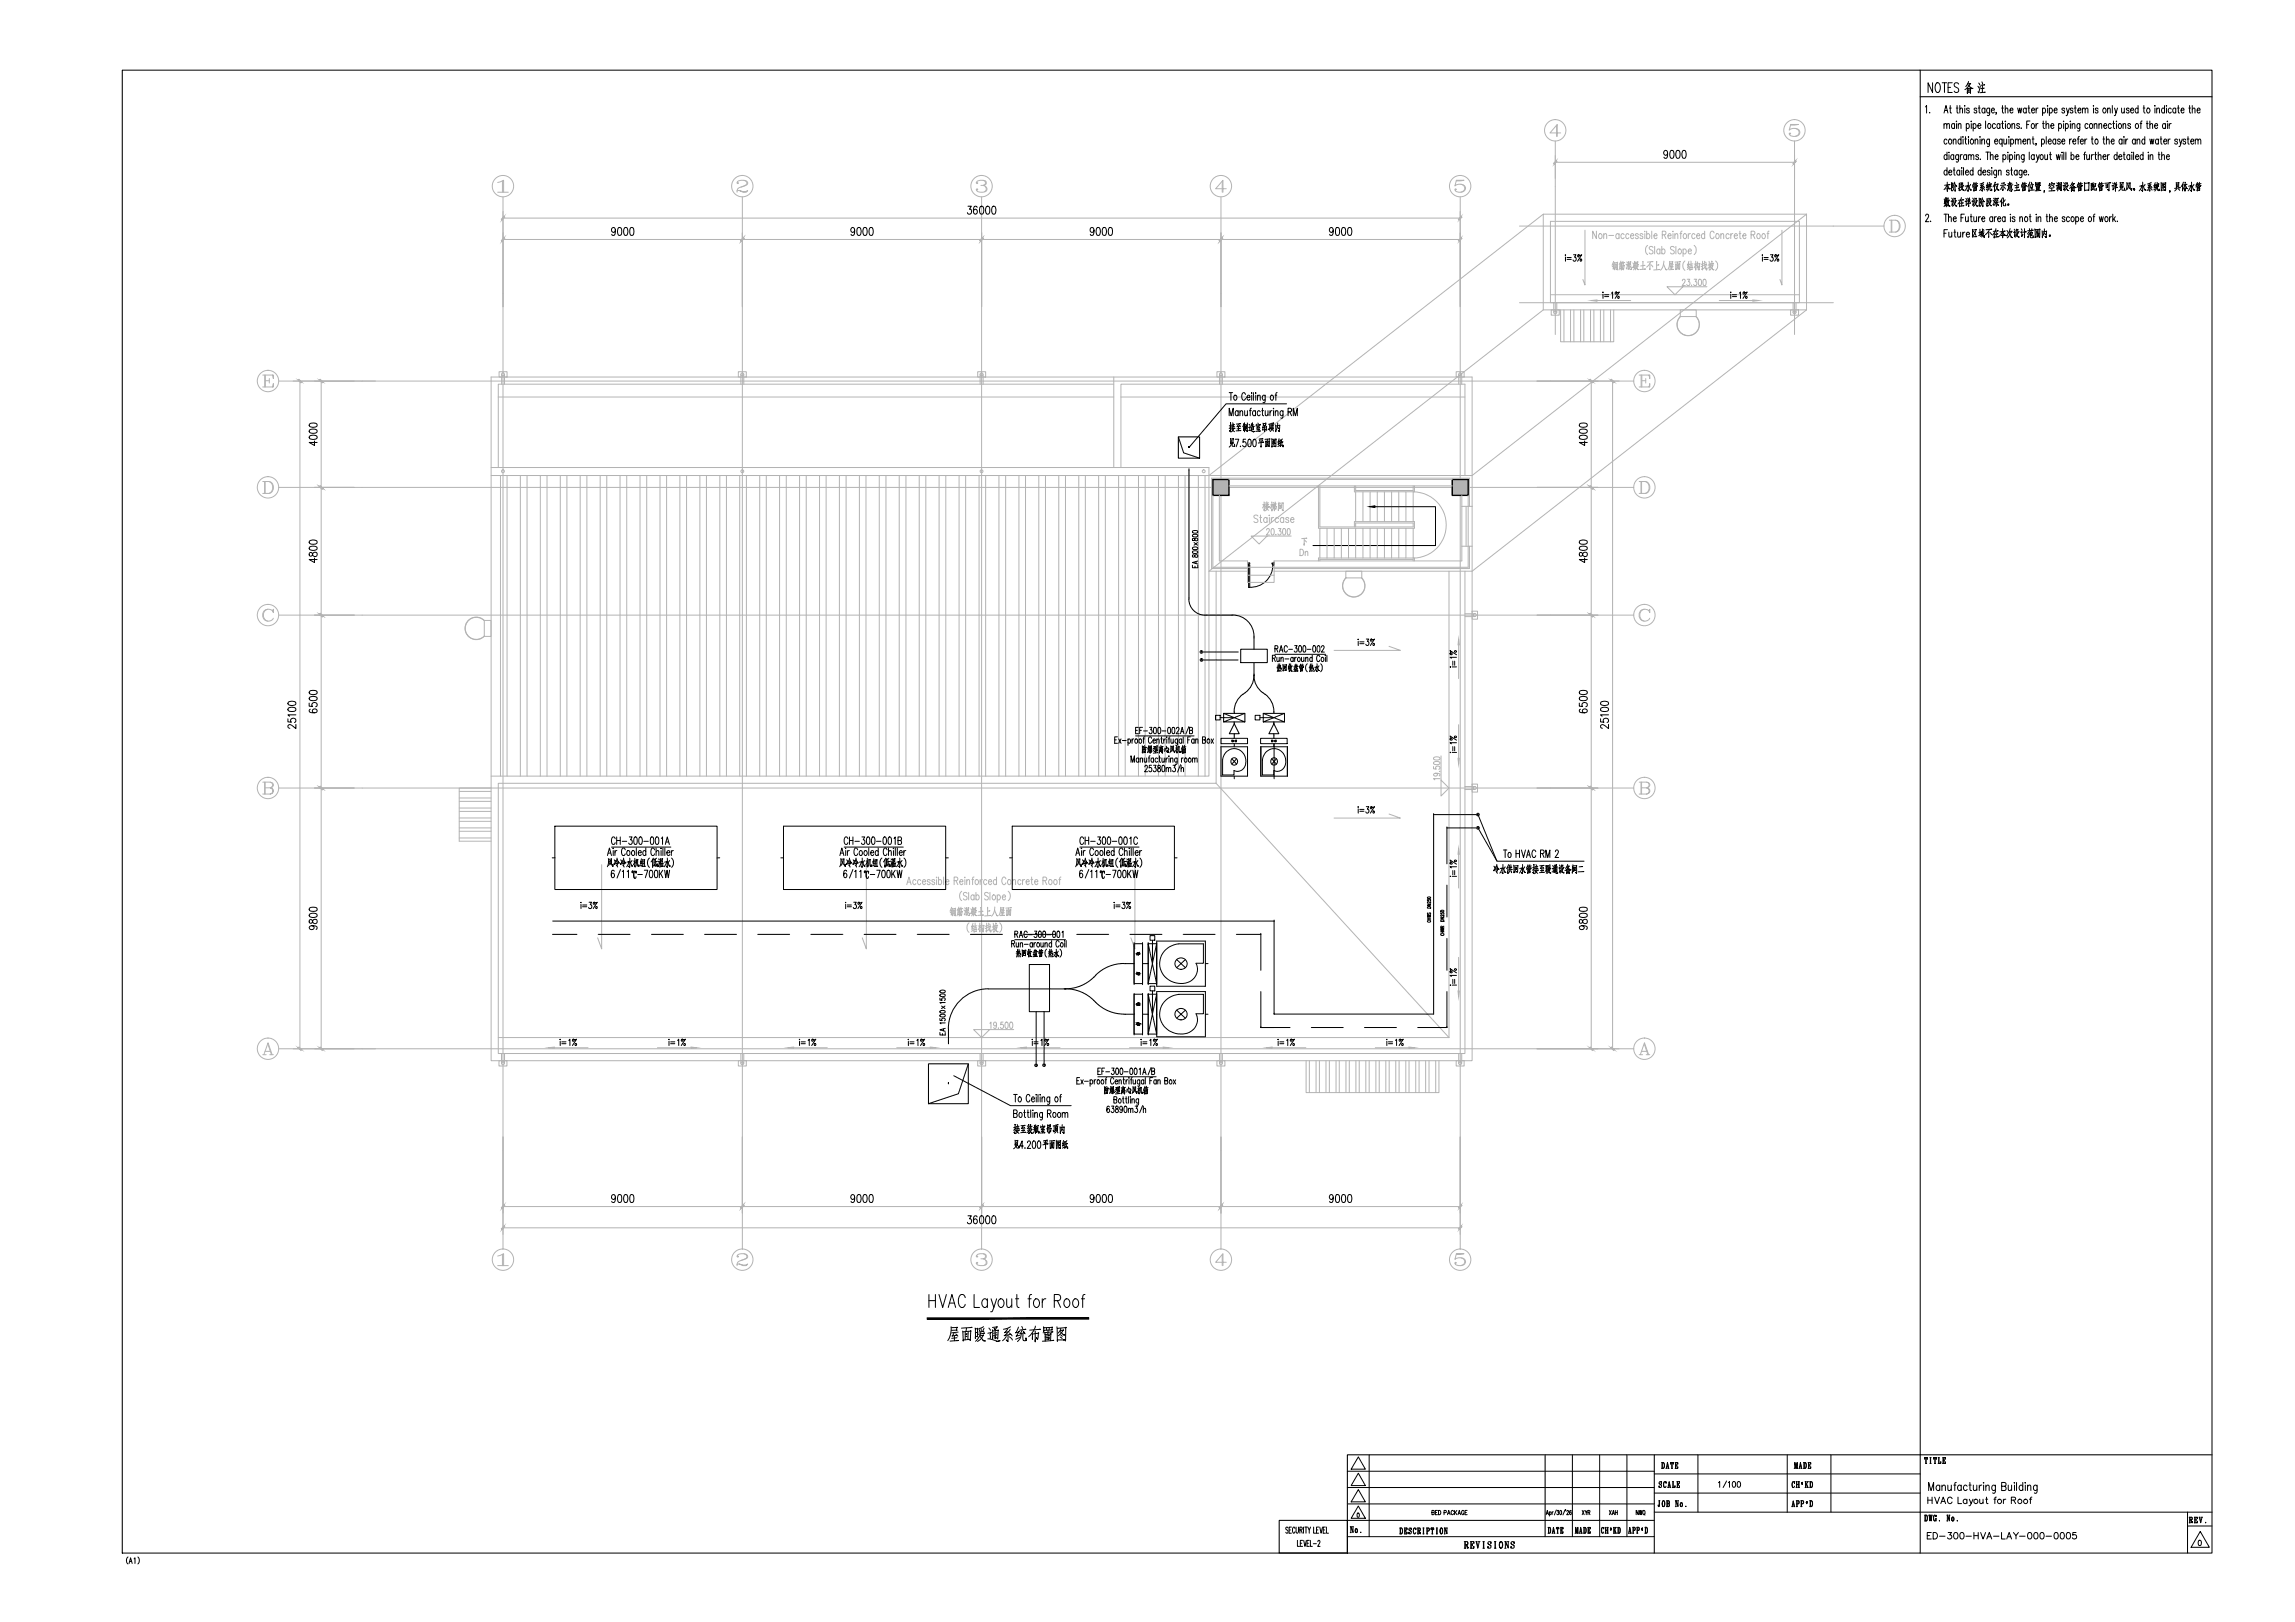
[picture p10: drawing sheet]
<svg xmlns="http://www.w3.org/2000/svg" width="841mm" height="594mm" viewBox="0 0 841 594" stroke-linecap="round" stroke-linejoin="round" font-family="sans-serif">
<!-- layer: 0 -->
<g fill="none" stroke="#000" stroke-width=".37">
<path d="M454.7 237.8h9.7v4.9h-9.7zM467.2 237.6l1-.2-.1-.8-.9-.1v2.3M467.2 239.6h18.6M467.8 237.6l.5 1.2M468.9 238.8l.6-2.3 .6 2.3M469.1 238.1h.8M471.8 237.1a.63 .63 0 0 0-.8-.6 .63 .63 0 0 0-.4 .9v.6a.63 .63 0 0 0 .4 .8 .63 .63 0 0 0 .8-.5M472.2 237.8h1.4M474.4 236.5h.9l-.5 .9a.66 .66 0 0 1 .6 1 .66 .66 0 0 1-1.1 0M476.1 236.6l.2-.1a1.41 1.41 0 0 1 0 2.3 2 2 0 0 1-.2-2.2zM477.7 236.6l.2-.1a1.41 1.41 0 0 1 0 2.3h-.2l-.3-1zM479 237.8h1.4"/>
<path d="M480.9 240v2.3M481.3 236.6l.4-.1 .4 .4v1.5l-.4 .4-.6-.4zM482.9 236.6l.2-.1a1.57 1.57 0 0 1 .1 2.3l-.5-.4zM484.3 237.1v-.2a.54 .54 0 0 1 .7-.4 .54 .54 0 0 1 .2 .9l-1 1.4h1.1M485.7 240v.2zM486.3 240v2.3M466.3 241.1l.9-.1v-.9l-.9-.1v2.3M466.8 241.1l.6 1.2M467.9 240.7l.1 1.5 .4 .1 .4-.4M468.2 245.4l-.1 .6M468.4 243.2v2l-.2-.3M468.5 245.4l.1 .6"/>
<path d="M468.6 243.8l-.5 .2M468.6 244.3l-.7 .3M468.7 244l.6-.2-.1 .9 .3 .5 .1-.6M468.7 244.4l.3 .3M468.8 240.7v1.6M468.9 245.4l.1 .6M468.9 243.1l-.3 2.2M469.2 245.4l.2 .6M469.4 241.2l.4-.5 .4 .2 .1 1.4M469.4 240.7v1.6M470.1 243.3l.1 2.4v-.2l1.1-.1h-.3M470.2 243.6l1.2-.2-.2 2"/>
<path d="M470.5 244l.1 1-.1-.2 .5-.1v-.6l-.5 .1M470.9 241.3h1.4M472.2 243.8l-.1 1.3 .4-.4M472.5 243.1v2.9v-.3M472.8 244.4l.5 1.4h.3l-.4-.2M473 243.1l-.3 1.7M473.3 244.1l-.7 1.9M473.4 244l.2-.1-.7 .2M473.9 241.1l-.2-.2a.75 .75 0 0 0-.8 .5 .75 .75 0 0 0 .4 .9l.6-.3M473.9 240.7v1.6M474.4 244.9l.1 1M474.4 245.1l1-.2-.1 .9"/>
<path d="M474.4 240.7v1.6M474.6 243.5l-.1 1.1-.4 .6M474.6 243.7l.7-.1-.1 1.1-.2-.1M474.7 244.4l.2 .2M474.7 245.2v.6M474.8 243.8l.2 .2M474.9 243.2l-.1 .4M475 245.1v.7M475.1 240.7l-.4 .2-.3 .5M475.5 245.7h.2l-1.6 .2M475.5 244.1l-1.4 .2M475.7 240.9a.75 .75 0 0 1 .9 .5 .75 .75 0 0 1-.5 .9l-.6-.3z"/>
<path d="M476.3 244.2l-.1 .5M476.3 244.4l1.4-.2-.2 .4M476.6 243.7v.4M476.6 244.6v1.4v-.4M476.6 245.4l.8-.2-.1 .5-.7 .1M476.6 243.2l-.4 1M476.6 244.7l.7-.1v.3l-.7 .1M476.9 244v.3M476.9 240.7l.1 1.5 .4 .1 .4-.4M476.9 243.6l-.4 .1M477.2 243.2l-.3 .8M477.2 243.7l.1 .4"/>
<path d="M477.7 243.6l-.6 .1M477.8 240.7v1.6M478.5 241.2l.3-.5 .4 .2 .1 1.4M478.5 240.7v1.6M479.1 243.1a2 2 0 0 0 0 2.9M480 245.4l-.1 .6M480.2 243.2v2l-.2-.3M480.3 245.4l.1 .6M480.5 243.8l-.6 .2M480.5 244.3l-.8 .3M480.5 244l.6-.2-.1 .9 .4 .5-.1-.6M480.5 244.4l.3 .3"/>
<path d="M480.7 245.4l.1 .6M480.8 243.1l-.4 2.2M480.9 241.1l-.1-.2a.69 .69 0 0 0-.9 .7 .69 .69 0 0 0 .9 .6l.1-.2M481 245.4l.3 .6M481.8 244.4l.7-.1-.9 1.6M482.6 243.1v2.9l-.3-.3 .3 .3M482.7 244.1l.5 1.4 .4 .1-.4-.2M483.3 243.8l-.4 .8M483.7 240.5a.63 .63 0 0 0-.8-.5 .63 .63 0 0 0-.4 .9v.5a.63 .63 0 0 0 .4 .9 .63 .63 0 0 0 .8-.5M484 243.1a2.1 2.1 0 0 1 0 2.9M484.3 240.9a.69 .69 0 0 1 .9 .7 .69 .69 0 0 1-.9 .6l-.2-.6zM485.7 240.7v1.6"/>
<path d="M408.5 271h.6M409.5 269.9h-1v2.3h1M410 270.6l.8 1.6M410.8 270.6l-.8 1.6M411.3 271.2h1.4M413.4 271l.1-.2a.77 .77 0 0 1 .9 .5 .77 .77 0 0 1-.5 .9l-.5-.3M413.4 270.6v2.4M414.5 279.2v-2.4l.6 2.4 .6-2.4v2.4M414.8 270.6v1.6M415.5 270.6l-.4 .2-.3 .5M416.1 270.8a.77 .77 0 0 1 .9 .5 .77 .77 0 0 1-.5 .9l-.6-.3zM416.2 269.5h21.4"/>
<path d="M416.2 267.5h.6M417.2 266.4h-1v2.3h1M417.3 278l-.2-.3a.68 .68 0 0 0-.7 .7 .68 .68 0 0 0 .7 .7l.2-.3M417.3 277.6v1.6M417.6 270.8a.69 .69 0 0 1 .8 .6 .69 .69 0 0 1-.8 .7l-.2-.5zM417.6 267.5h.7M417.8 278l.4-.4 .4 .1 .1 1.5M417.8 277.6v1.6M418.6 273.2v2.6v-.5M418.6 273.5l.5-.1-.2 1.3-.2-.2 .2 .2M418.7 266.4h-1.1v2.3M418.9 270.6h.5"/>
<path d="M419.1 267.7h1.4M419.3 277.6l.1 1.5 .4 .1 .4-.5M419.4 273.1l.1 .5M419.4 274.5l.5-.1-.4 1.3-.1-.4 .2 .2M419.5 273.9l-.7 1.9M419.5 269.9l-.4 .4v1.9M419.8 273.8l.3-.1-1.1 .2M420.2 277.6v1.6M420.6 273.9l.1 .5M420.8 273.1l.1 1.1-.4 1.5M420.8 274.7l.3 .3M420.8 277.6h.6"/>
<path d="M421.1 273.8l-.3 .5M421.2 275l.2 .2M421.3 266.4h.8l-.4 .9a.65 .65 0 0 1 .5 1 .65 .65 0 0 1-1.1 0M421.3 273.2v.8M421.3 273.3l.7-.1-.1 .6-.6 .1M421.4 273.9v.7l-.6 .8M421.4 276.8l-.3 .5v1.9M421.4 275.4l-.3 .2M421.5 274.7v1.1M421.8 273.9l-.1 .7M421.8 274.6l.5 .7-.3-.3M421.8 273.6h-.5"/>
<path d="M421.8 275l-.2 .3 .4 .3M422 270.4a.61 .61 0 0 0-.8-.5 .61 .61 0 0 0-.4 .9v.5a.62 .62 0 0 0 .4 .9 .62 .62 0 0 0 .8-.5M422 274.2l-.8 .1M422.2 274.5l-1.1 .2M422.5 271.3h.9l-.1-.5a.77 .77 0 0 0-.9 .5 .77 .77 0 0 0 .5 .9l.5-.3M422.7 278l-.2-.3a.68 .68 0 0 0-.7 .7 .68 .68 0 0 0 .7 .7l.2-.3M422.7 277.6v1.6M422.9 266.5h.7l.1 .3v1.5l-.4 .4-.5-.4zM423 273.5v.9l-.4 .6M423.3 273.4v1.4M423.4 274.6l.1 1.1M423.6 273.4l-.9 .1"/>
<path d="M423.6 274l-1 .2M423.7 273.4v1M423.9 271.1l.4-.5 .4 .2 .1 1.4M423.9 270.6v1.6M424 273.1l.1 1.9-.4-.5 .4 .4M424 275.1l-1 .2M424.2 275.6l-1.6 .2M424.2 278l-.1-.3a.69 .69 0 0 0-.8 .7 .69 .69 0 0 0 .8 .7l.1-.3M424.5 266.5l.2-.1a1.38 1.38 0 0 1 0 2.3l-.4-.4zM424.7 277.6h.6M424.8 274.6l.1 1.2v-.5M424.9 274.8l1.2-.3-.2 1.3-.1-.3 .2 .3"/>
<path d="M424.9 276.8v1.9l.4 .5M425.2 273.7l.6 .4M425.4 273.1l.1 .3M425.4 270.6h.5M425.5 274.4l-.4 .9 .7-.2-.2-.2 .2 .4M425.6 269.9v1.9l.4 .4M425.7 273.7l-.5 .5M425.8 277.6l.1 1.5 .4 .1 .3-.5M425.8 267.7h1.4M425.9 273.7v.7h-.8l-.1-.6M426.1 273.5l-1.4 .1M426.5 270.6v1.6"/>
<path d="M426.6 277.6v1.6M426.9 274l-.2 1.2M427.1 270.6l-.4 .2-.2 .5M427.2 274.1l.1 .9 .8 .6-.1-.9 .1 .9M427.3 277.6v1.6M427.4 273.3l.2 .9v-.3M427.6 269.9v.2zM427.6 270.6v1.6M427.9 277.6l-.4 .1-.2 .6M428 273.9l.3 .6v-.2M428.1 266.5h.7l.1 .3v1.5l-.4 .4-.5-.4zM428.1 270.6h.6"/>
<path d="M428.4 276.8v.3zM428.4 277.6v1.6M428.8 269.9l-.4 .4v1.9M428.9 278l.4-.4 .4 .1 .1 1.5M428.9 277.6v1.6M429.1 273.2v1.6l-.4 .9M429.1 270.6l.1 1.5 .4 .1 .4-.4M429.1 273.4l.9-.2v1.5l.5 1v-.7l-.1 .6M429.3 273.8l.5 1.3M429.7 266.5h.6l.2 .3v1.5l-.4 .4-.6-.4zM429.7 273.7l-.6 1.6M430 270.6v1.6"/>
<path d="M431.1 267v-.2a.53 .53 0 0 1 .8-.3 .53 .53 0 0 1 .1 .8l-1 1.4h1.1M431.2 273.1v2.7v-.4M431.2 274.2l.3 .4M431.2 274.1l-.4 1M431.4 277.6l-.1 2.1-.2 .3-.4-.1M431.4 278l-.2-.3a.69 .69 0 0 0-.8 .7 .69 .69 0 0 0 .8 .7l.2-.3M431.5 270.6v2.2l-.7 .1M431.5 271l-.1-.2a.77 .77 0 0 0-.9 .5 .77 .77 0 0 0 .5 .9l.5-.3M431.6 273.9l-.8 .1M431.7 273.4v1.5l-.4 .9M431.7 273.6l.5-.1-.1 1.8 .3 .3 .1-.5-.1 .5M432.6 268.7l.6-2.3 .6 2.3"/>
<path d="M432.8 268h.8M433 277.6v1.6M433 271l-.1-.2a.69 .69 0 0 0-.8 .6 .69 .69 0 0 0 .8 .7l.1-.2M433 270.6v1.6M433.3 274.1v1.8v-.4M433.3 274.7l-.5 .8M433.3 274.8l.3 .2M433.4 273l-.5 1.2M433.6 277.6l-.4 .1-.2 .6M433.6 269.9v2.3M433.6 274.5l-.7 .2M433.8 273.6h-.4l.1 .4"/>
<path d="M433.8 274.2v1.7l.5-.3 .1 .2 .1-1.5-.7 .1M434.1 273l-.3 1.1M434.1 273.6l.2 .5M434.2 274.7l-.4 .2M434.2 275.2l-.4 .1M434.2 277.7a.68 .68 0 0 1 .8 .7 .68 .68 0 0 1-.8 .7l-.2-.6zM434.6 273.5l-.7 .1M435.2 271h.7M435.7 266.1l-1.1 2.8M435.7 277.7a.69 .69 0 0 1 .8 .7 .69 .69 0 0 1-.8 .7l-.2-.6zM435.9 267.5l1-.1v-.9l-1-.1v2.3l1-.2v-.8l-.3-.2M436.3 269.9h-1.1v2.3"/>
<path d="M437 278l.4-.4 .3 .1 .1 1.5M437 277.6v1.6M437.6 271l-.2-.2a.69 .69 0 0 0-.8 .6 .69 .69 0 0 0 .8 .7l.2-.2M437.6 270.6v1.6M437.8 278l.4-.4 .4 .1 .1 1.5M438.2 271.1l.3-.5 .4 .2 .1 1.4M438.2 270.6v1.6M440.7 271l.9-.1v-.9l-.9-.1v2.3l1-.2v-.8l-.3-.2M442.6 270.8a.69 .69 0 0 1 .8 .6 .69 .69 0 0 1-.8 .7l-.3-.5zM443.8 270.6l.9 1.6M444.7 270.6l-.9 1.6M445.4 262h1.7v1.7h-1.7z"/>
<path d="M447.1 262.8h1.3M447.4 273.5h9.8v10.8h-9.8zM449.3 275.5a4.3 4.3 0 0 1 6.3 .5 4.3 4.3 0 0 1-.9 6.2l-1.3 .3-1.2-.3v1.6h-4.2v-5.4l.5-1.6zM451.4 277.9l.9 1 .9-1M451.4 279.9l.9-1 .9 1M460 262h1.7v1.7h-1.7zM461.7 262.8h1.2M462 273.5h9.8v10.8h-9.8zM463.9 275.5a4.3 4.3 0 0 1 6.4 .4 4.3 4.3 0 0 1-1 6.3l-1.2 .3-1.3-.3v1.6h-4.2v-5.4l.5-1.6zM466 277.9l.9 1 .9-1M466 279.9l.9-1 .9 1M419.5 280.9l.1-.4a.51 .51 0 0 1 .8 0 .51 .51 0 0 1 0 .7l-.9 1.5h1.1"/>
<path d="M422 280.3h-.8v.9a.69 .69 0 0 1 .9 .7 .69 .69 0 0 1-1 .5l-.1-.2M422.8 280.3h.8l-.4 .9a.65 .65 0 0 1 .5 1 .65 .65 0 0 1-1.1 0M424.3 280.4v.7a.77 .77 0 0 1 1 .7 .77 .77 0 0 1-1 .8 .98 .98 0 0 1 .8-1.5v-.7zM426 280.4l.2-.1a1.41 1.41 0 0 1 0 2.4l-.2-.1-.2-1zM427.3 281.6l.4-.5 .4 .1 .1 1.5M427.3 281.1v1.6M428.2 281.6l.4-.5 .4 .1 .1 1.5M429.9 280.3h.8l-.5 .9a.65 .65 0 0 1 .6 1 .65 .65 0 0 1-1.1 0M432.6 280.1l-1.1 2.7M432.8 281.6l.4-.5 .4 .1 .1 1.5M432.8 280.3v2.4M203.3 302.6h59.5v23.2h-59.5z"/>
<path d="M222.6 313.4l.7-2.8 .8 2.8M222.9 312.5h.9M222.9 314.5v1.9l-.3 1.1M223 314.7l1.1-.2v1.7l.5 1.2v-.7v.6M223.2 315.2l.7 1.5M223.7 315.1l-.7 1.9M224.1 310.3h21.7M224.7 310.6v.3zM224.7 311.5v1.9M225.1 314.9l.3 .5M225.1 319.1l-.5-.4a1.77 1.77 0 0 0 0 2.8 .81 .81 0 0 0 .6-1 .81 .81 0 0 0-.9-.6l-.3 .6M225.4 311.5v1.9"/>
<path d="M225.4 307.2a.72 .72 0 0 0-.9-.6 .72 .72 0 0 0-.4 1v.7a.71 .71 0 0 0 .4 1 .71 .71 0 0 0 .9-.6M225.6 315.1l-.5 1.6-.2-.3M225.7 316.3l.8-.2-.4 1M225.8 316.8l.5 .8M226 306.5v2.8M226 307.8h1.3M226.1 311.5l-.5 .2-.2 .6M226.1 315.6l.1 .3M226.1 314.3l-.7 2.1M226.1 314.6l.6 1.5h.3l-.4-.4M227.3 306.5v2.8M227.4 318.5l-1.3 3.1"/>
<path d="M227.5 314.9l.2 .5M228 315.1l-.5 1.6-.2-.3M228 319.2l.5-.5v2.8M228 308.1h1.7M228.1 316.3l.9-.2-.6 1M228.2 316.8l.5 .8M228.4 315.6l.2 .3M228.5 314.6l.6 1.5h.3l-.4-.4M228.5 314.3l-.7 2.1M229.1 311.3a.72 .72 0 0 0-.9-.7 .72 .72 0 0 0-.4 1.1v.6a.71 .71 0 0 0 .4 1 .71 .71 0 0 0 .9-.6M229.8 315.8l.8-.2-1 1.9M229.8 319.2l.5-.5v2.8"/>
<path d="M230 311.7a.87 .87 0 0 1 1 .6 .87 .87 0 0 1-.6 1.1l-.6-.4-.1-.7zM230.6 306.5h1l-.5 1.1a.78 .78 0 0 1 .6 1.2 .78 .78 0 0 1-1.3 0M230.8 314.3l-.1 3.4-.3-.5 .3 .4M230.8 315.5l.3 .6a.89 .89 0 0 0 .8 1.1l-.4-.1M231.4 316.9l.1 .3M231.6 315.1l-.6 .9M231.7 311.7a.88 .88 0 0 1 1 .6 .88 .88 0 0 1-.5 1.1l-.7-.4-.1-.7zM232 319.4h.1M232.5 306.7h.8l.2 1a1.18 1.18 0 0 1-.7 1.6 2.28 2.28 0 0 1-.3-2.6zM232.6 314.4v3.1v-.4M232.6 315.7l.3 .4M232.6 315.6l-.5 1.1"/>
<path d="M232.6 319.1a2.56 2.56 0 0 0 0 2.6M233 315.3l-.8 .1M233.1 319.4v.4v-.7v.3l-.3-.3a1.93 1.93 0 0 0-.1 2.6l.4-.6M233.2 314.7v1.5l-.4 1.3M233.2 310.6v2.8M233.3 315l.5-.2-.1 2.2 .5 .2-.1-.5-.1 .6M233.9 312.3h1.1l-.2-.6a.88 .88 0 0 0-1 .6 .88 .88 0 0 0 .6 1.1l.6-.4M234.4 306.7h.7l.3 1-.3 1.5-.5 .1a2.19 2.19 0 0 1-.2-2.6zM235 314.5l-.4 1.3 .5-.1M235.3 315.3l-.6 1.2 .6-.2M235.3 316.9l-.8 .3M235.5 314.7v2.7"/>
<path d="M235.6 315l.7-.1-.2 2.4M235.9 308.1h1.7M236 316.3l-.4 .1M236 315.6l-.4 .1M236.1 318.7h1.3l-.9 2.8M236.2 317.3h.3l-1.3 .1M236.7 311.9l-.2-.2a.88 .88 0 0 0-1.1 .6 .88 .88 0 0 0 .6 1.1l.7-.4M236.7 310.6v2.8M238 314.3a2.26 2.26 0 0 0 0 3.4M238.2 318.9h.7l.3 1-.3 1.5-.4 .1a2.21 2.21 0 0 1-.3-2.6zM238.6 306.7h.7l.3 1a1.18 1.18 0 0 1-.7 1.6 2.28 2.28 0 0 1-.3-2.6zM239.2 314.8v2.9v-.8"/>
<path d="M239.4 314.3l-.8 1.4M239.9 311.3a.72 .72 0 0 0-.9-.7 .72 .72 0 0 0-.5 1.1v.6a.71 .71 0 0 0 .5 1 .71 .71 0 0 0 .9-.6M240 316.8l.3 .6M240 318.9l.5-.2a1.97 1.97 0 0 1 0 2.8h-.2a2.31 2.31 0 0 1-.3-2.6zM240.2 314.7a3.9 3.9 0 0 0 .7 2.8v-1.1v1M240.4 306.7h.7l.3 1a1.16 1.16 0 0 1-.7 1.6 2.19 2.19 0 0 1-.3-2.6zM240.4 312l.5-.5 .5 .2v1.7M240.4 310.6v2.8M240.6 314.3l-.9 .6-.1-.3 .1 2.6 .5-.8M240.6 315.6h.2l-1.1 .2M241.1 315.4l.3 .3M241.3 314.6l.3 .4"/>
<path d="M241.6 318.7v2.8M241.7 315.5l-.4 1.9-.2-.3M241.9 314.5l.1 1.4 .8-.3v-1.1l-.8 .2M242.1 319.9l.8 1.6M242.2 316.4v1M242.2 310.6v.3zM242.2 311.5v1.9M242.3 307.1l.5-.6v2.8M242.5 316.4v1M242.5 315.1l-.4 .1M242.8 317.3l.2-1.2-1.1 .3-.1-.3 .1 1.4M242.9 318.7l-1.3 1.8"/>
<path d="M242.9 310.6v2.8M243.2 317.2l-1.6 .3M243.5 315.8l.9-.2-1 1.9M243.6 318.7l.4 2.8 .4-2.8 .5 2.8 .5-2.8M243.6 310.6v2.8M243.8 309.3l.7-2.8 .8 2.8M244.1 308.4h.9M244.4 312.3h1.1l-.2-.6a.88 .88 0 0 0-1.1 .6 .88 .88 0 0 0 .6 1.1l.7-.4M244.5 314.3v3.4l-.3-.5 .3 .4M244.6 315.5l.3 .6a.88 .88 0 0 0 .8 1.1l-.4-.1M245.2 316.9l.1 .3M245.3 315.1l-.5 .9"/>
<path d="M246 311.5v1.9M246.1 314.3a2.35 2.35 0 0 1 0 3.4M246.8 311.5l-.5 .2-.3 .6M287.1 302.6h59.5v23.2h-59.5zM307.8 313.4l.7-2.8 .8 2.8M308 312.5h1M308.1 314.5v1.9l-.4 1.1M308.2 314.7l1.1-.2v1.7l.5 1.2v-.7v.6M308.4 315.2l.6 1.5M309 315.1l-.8 1.9M309.3 310.3h21.7M309.9 310.6v.3z"/>
<path d="M309.9 311.5v1.9M310.3 314.9l.2 .5M310.3 319.1l-.6-.4a1.77 1.77 0 0 0 .1 2.8 .81 .81 0 0 0 .6-1 .81 .81 0 0 0-1-.6l-.2 .6M310.5 311.5v1.9M310.7 307.2a.74 .74 0 0 0-.9-.6 .74 .74 0 0 0-.5 1v.7a.73 .73 0 0 0 .5 1 .73 .73 0 0 0 .9-.6M310.8 315.1l-.5 1.6-.2-.3M310.9 316.3l.8-.2-.5 1M311 316.8l.5 .8M311.2 311.5l-.4 .2-.3 .6M311.2 315.6l.2 .3M311.3 314.3l-.7 2.1M311.3 314.6l.6 1.5h.3l-.4-.4"/>
<path d="M311.3 307.8h1.3M311.3 306.5v2.8M312.6 306.5v2.8M312.6 318.5l-1.3 3.1M312.6 314.9l.3 .5M313.2 315.1l-.6 1.6-.1-.3M313.2 319.2l.5-.5v2.8M313.2 316.3l.9-.2-.4 1M313.3 308.1h1.6M313.4 316.8l.5 .8M313.6 315.6l.1 .3M313.7 314.6l.6 1.5h.3l-.5-.4"/>
<path d="M313.7 314.3l-.8 2.1M314.3 311.3a.72 .72 0 0 0-.9-.7 .72 .72 0 0 0-.5 1.1v.6a.71 .71 0 0 0 .5 1 .71 .71 0 0 0 .9-.6M314.9 315.8l.9-.2-1 1.9M315 319.2l.5-.5v2.8M315.1 311.7a.87 .87 0 0 1 1.1 .6 .87 .87 0 0 1-.6 1.1l-.7-.4-.1-.7zM315.9 306.5h1l-.6 1.1a.79 .79 0 0 1 .6 1 .79 .79 0 0 1-1.1 .4l-.1-.2M315.9 314.3v3.4l-.3-.5 .3 .4M316 315.5l.3 .6a.89 .89 0 0 0 .7 1.1l-.3-.1M316.5 316.9l.2 .3M316.8 315.1l-.6 .9M316.9 311.7a.88 .88 0 0 1 1 .6 .88 .88 0 0 1-.6 1.1l-.4-.2-.3-.6zM317.2 319.4h.1"/>
<path d="M317.8 306.7h.7l.3 1a1.18 1.18 0 0 1-.7 1.6 2.19 2.19 0 0 1-.3-2.6zM317.8 314.4v3.1v-.4M317.8 315.7l.3 .4M317.8 315.6l-.5 1.1M317.8 319.1a2.56 2.56 0 0 0 0 2.6M318.2 315.3l-.8 .1M318.2 319.4l.1 .4v-.7l-.1 .3-.3-.3a1.93 1.93 0 0 0 0 2.6l.4-.6M318.4 314.7v2l-.4 .8M318.4 310.6v2.8M318.4 315l.6-.2-.2 2.1 .4 .4 .1-.6-.1 .6M319.1 312.3h1.1l-.2-.6a.88 .88 0 0 0-1 .6 .88 .88 0 0 0 .5 1.1l.7-.4M319.6 306.7h.8l.2 1a1.16 1.16 0 0 1-.7 1.6l-.6-1.2z"/>
<path d="M320.2 314.5l-.4 1.3 .5-.1M320.4 315.3l-.5 1.2 .6-.2M320.5 316.9l-.8 .3M320.7 314.7v2.7M320.7 315l.8-.1-.2 2.4M321.2 316.3l-.5 .1M321.2 315.6l-.5 .1M321.2 308.1h1.6M321.3 318.7h1.3l-.9 2.8M321.4 317.3h.3l-1.3 .1M321.8 311.9l-.1-.2a.88 .88 0 0 0-1.1 .6 .88 .88 0 0 0 .6 1.1l.6-.4M321.8 310.6v2.8"/>
<path d="M323.2 314.3a2.26 2.26 0 0 0 0 3.4M323.4 318.9l.5-.2a1.97 1.97 0 0 1 0 2.8h-.2a2.21 2.21 0 0 1-.3-2.6zM323.9 306.7h.7l.3 1-.3 1.5-.5 .1a2.19 2.19 0 0 1-.2-2.6zM324.3 314.8v2.9v-.8M324.6 314.3l-.9 1.4M325 311.3a.72 .72 0 0 0-.9-.7 .72 .72 0 0 0-.4 1.1v.6a.71 .71 0 0 0 .4 1 .71 .71 0 0 0 .9-.6M325.2 316.8l.3 .6M325.2 318.9l.5-.2a1.97 1.97 0 0 1 0 2.8h-.2a2.31 2.31 0 0 1-.3-2.6zM325.3 314.7a3.9 3.9 0 0 0 .8 2.8v-1.1v1M325.6 312l.5-.5 .4 .2 .1 1.7M325.6 310.6v2.8M325.7 306.7h.7l.3 1a1.18 1.18 0 0 1-.7 1.6 2.28 2.28 0 0 1-.3-2.6z"/>
<path d="M325.8 314.3l-.9 .6-.1-.3v2.6l.5-.8M325.8 315.6h.2l-1.1 .2M326.3 315.4l.2 .3M326.5 314.6l.3 .4M326.8 318.7v2.8M326.9 315.5l-.4 1.9-.2-.3M327.1 314.5l.1 1.4 .7-.3 .1-1.1-.8 .2M327.3 319.9l.8 1.6M327.4 316.4v1M327.4 310.6v.3zM327.4 311.5v1.9M327.6 307.1l.5-.6v2.8"/>
<path d="M327.7 316.4v1M327.7 315.1l-.4 .1M328 317.3l.2-1.2-1.2 .3v-.3v1.4M328.1 318.7l-1.3 1.8M328.1 310.6v2.8M328.4 317.2l-1.6 .3M328.7 315.8l.8-.2-.9 1.9M328.7 318.7l.5 2.8 .4-2.8 .5 2.8 .5-2.8M328.8 310.6v2.8M329.1 307.8l1.1-.1 .2-.4-.2-.6-1.1-.2v2.8l1.2-.3 .1-.6-.5-.6M329.5 312.3h1.1l-.1-.6a.88 .88 0 0 0-1.1 .6 .88 .88 0 0 0 .6 1.1l.6-.4M329.7 314.3v3.4l-.3-.5 .3 .4"/>
<path d="M329.7 315.5l.3 .6a.88 .88 0 0 0 .8 1.1l-.3-.1M330.3 316.9l.2 .3M330.6 315.1l-.6 .9M331.2 311.5v1.9M331.3 314.3a2.35 2.35 0 0 1 0 3.4M331.9 311.5l-.4 .2-.3 .6M370.9 302.6h59.5v23.2h-59.5zM394.2 313.4l.7-2.8 .8 2.8M394.5 312.5h.9M394.6 314.5v1.9l-.4 1.1M394.6 314.7l1.1-.2v1.7l.5 1.2v-.7v.6M394.9 315.2l.6 1.5"/>
<path d="M395.4 315.1l-.8 1.9M395.7 310.3h21.7M396.3 310.6v.3zM396.3 311.5v1.9M396.7 314.9l.3 .5M396.7 319.1l-.5-.4a1.77 1.77 0 0 0 .1 2.8 .81 .81 0 0 0 .5-1 .81 .81 0 0 0-.9-.6l-.3 .6M397 311.5v1.9M397.1 307.2a.72 .72 0 0 0-.9-.6 .72 .72 0 0 0-.5 1v.7a.71 .71 0 0 0 .5 1 .71 .71 0 0 0 .9-.6M397.2 315.1l-.5 1.6-.1-.3M397.3 316.3l.8-.2-.4 1M397.4 316.8l.5 .8M397.7 307.8h1.3"/>
<path d="M397.7 306.5v2.8M397.7 311.5l-.5 .2-.2 .6M397.7 314.6l.6 1.5h.3l-.4-.4M397.7 315.6l.1 .3M397.7 314.3l-.7 2.1M399 306.5v2.8M399 318.5l-1.3 3.1M399.1 314.9l.2 .5M399.6 315.1l-.5 1.6-.1-.3M399.6 319.2l.5-.5v2.8M399.7 316.3l.8-.2-.4 1M399.7 308.1h1.6"/>
<path d="M399.9 316.8l.4 .8M400.1 315.6l.1 .3M400.1 314.6l.6 1.5h.3l-.4-.4M400.1 314.3l-.7 2.1M400.7 311.3l-.4-.7a1.59 1.59 0 0 0-.6 2.6l.6 .2 .4-.7M401.4 315.8l.8-.2-1 1.9M401.5 319.2l.4-.5v2.8M401.6 311.7a.87 .87 0 0 1 1 .6 .87 .87 0 0 1-.6 1.1l-.6-.4-.1-.7zM402.3 306.5h1l-.6 1.1a.78 .78 0 0 1 .7 1.2 .78 .78 0 0 1-1.3 0M402.4 314.3v3.4l-.4-.5 .4 .4M402.4 315.5l.3 .6a.89 .89 0 0 0 .8 1.1l-.3-.1M403 316.9l.2 .3"/>
<path d="M403.2 315.1l-.6 .9M403.3 311.7a.88 .88 0 0 1 1 .6 .88 .88 0 0 1-.5 1.1l-.7-.4-.1-.7zM403.6 319.4h.1M404.2 306.7h.7l.3 1a1.18 1.18 0 0 1-.7 1.6 2.28 2.28 0 0 1-.3-2.6zM404.3 314.4v3.1v-.4M404.3 315.7l.3 .4M404.3 315.6l-.6 1.1M404.3 319.1a2.56 2.56 0 0 0-.1 2.6M404.6 315.3l-.8 .1M404.7 319.4v.4l.1-.7-.1 .3-.3-.3a1.83 1.83 0 0 0-.1 2.6l.4-.6M404.8 310.6v2.8M404.8 314.7v1.5l-.4 1.3"/>
<path d="M404.9 315l.5-.2-.1 2.2 .4 .3v-.6v.6M405.5 312.3h1.1l-.2-.6a.87 .87 0 0 0-1 .6 .87 .87 0 0 0 .6 1.1l.6-.4M406 306.7h.8l.2 1-.2 1.5-.5 .1a2.19 2.19 0 0 1-.3-2.6zM406.7 314.5l-.5 1.3 .6-.1M406.9 315.3l-.6 1.2 .6-.2M406.9 316.9l-.8 .3M407.1 314.7v2.7M407.2 315l.7-.1-.1 2.4M407.6 308.1h1.7M407.6 316.3l-.4 .1M407.6 315.6l-.4 .1M407.7 318.7h1.3l-.9 2.8"/>
<path d="M407.9 317.3h.2l-1.3 .1M408.3 311.9l-.2-.2a.87 .87 0 0 0-1.1 .6 .87 .87 0 0 0 .6 1.1l.7-.4M408.3 310.6v2.8M409.6 314.3a2.26 2.26 0 0 0 0 3.4M409.8 318.9h.8l.3 1-.3 1.5-.5 .1a2.21 2.21 0 0 1-.3-2.6zM410.2 306.7h.8l.2 1a1.18 1.18 0 0 1-.7 1.6 2.28 2.28 0 0 1-.3-2.6zM410.7 314.8l.1 2.9-.1-.8M411 314.3l-.8 1.4M411.5 311.3l-.5-.7a1.59 1.59 0 0 0-.5 2.6l.5 .2 .5-.7M411.6 316.8l.3 .6M411.7 318.9l.4-.2a1.97 1.97 0 0 1 0 2.8h-.1a2.31 2.31 0 0 1-.3-2.6zM411.8 314.7a3.9 3.9 0 0 0 .8 2.8l-.1-1.1v1"/>
<path d="M412 312l.5-.5 .5 .2 .1 1.7M412 310.6v2.8M412.1 306.7h.7l.3 1a1.16 1.16 0 0 1-.8 1.6 2.19 2.19 0 0 1-.2-2.6zM412.2 314.3l-.9 .6-.1-.3 .1 2.6 .4-.8M412.3 315.6h.2l-1.2 .2M412.7 315.4l.3 .3M412.9 314.6l.3 .4M413.2 318.7v2.8M413.3 315.5l-.4 1.9-.1-.3M413.6 314.5l.1 1.4 .7-.3v-1.1l-.8 .2M413.7 319.9l.8 1.6M413.8 316.4v1"/>
<path d="M413.9 310.6v.3zM413.9 311.5v1.9M414 307.1l.5-.6v2.8M414.2 316.4l-.1 1M414.2 315.1l-.5 .1M414.4 317.3l.1-1.2-1 .3-.1-.3 .1 1.4M414.5 318.7l-1.3 1.8M414.5 310.6v2.8M414.8 317.2l-1.6 .3M415.1 315.8l.9-.2-1 1.9M415.1 318.7l.5 2.8 .5-2.8 .4 2.8 .5-2.8M415.3 310.6v2.8"/>
<path d="M416 312.3h1.1l-.2-.6a.88 .88 0 0 0-1 .6 .88 .88 0 0 0 .5 1.1l.7-.4M416.2 314.3l-.1 3.4-.3-.5 .3 .4M416.2 315.5l.3 .6a.88 .88 0 0 0 .8 1.1l-.4-.1M416.8 316.9l.2 .3M416.9 307.2a.74 .74 0 0 0-1-.6 .74 .74 0 0 0-.4 1v.7a.73 .73 0 0 0 .5 1 .73 .73 0 0 0 .9-.6M417 315.1l-.6 .9M417.6 311.5v1.9M417.7 314.3a2.35 2.35 0 0 1 0 3.4M418.4 311.5l-.5 .2-.3 .6M233.7 320.3h1.7M318.9 320.3h1.7M405.3 320.3h1.7"/>
<path d="M370.7 345.6l1-.1v-.9l-1-.1v2.4M371.3 345.6l.5 1.3M371.9 342.1h.9v-1l-.9-.1v2.4M371.9 344.2h18.6M372.4 345.3l.1 1.5 .3 .1 .4-.5M372.4 342.1l.6 1.3M372.7 349.9l-.2 .6M372.9 347.7l-.1 2-.1-.2M373 349.9l.1 .6M373.1 348.4l-.6 .1M373.1 348.8l-.7 .3M373.2 348.5l.6-.2-.1 1.1 .4 .4-.1-.6"/>
<path d="M373.2 348.9l.3 .4M373.2 345.3v1.6M373.4 350v.5M373.4 347.7l-.4 2.1M373.5 343.4l.7-2.4 .6 2.4M373.7 349.9l.2 .6M373.8 342.6h.7M373.9 345.7l.4-.4 .4 .1v1.5M373.9 345.3v1.6M374.6 347.9l.1 2.4v-.3l1-.1-.2 .1M374.6 348.2l1.4-.2-.3 2M375 348.5v1v-.2h.5v-.7l-.5 .1"/>
<path d="M375.4 345.9h1.4M376.4 341.6a.63 .63 0 0 0-.8-.5 .63 .63 0 0 0-.3 .8v.6a.63 .63 0 0 0 .3 .8 .63 .63 0 0 0 .8-.5M376.6 348.4v1.2l.4-.3M376.9 347.7v2.8v-.3M376.9 342.3h1.4M377.3 348.9l.5 1.5h.3l-.4-.3M377.5 347.7l-.4 1.6M377.7 348.6l-.7 1.9M377.8 348.5h.3l-.8 .1M378.3 345.6l-.1-.2a.77 .77 0 0 0-.9 .6 .77 .77 0 0 0 .5 .9l.5-.4M378.3 345.3v1.6M378.9 349.5v.9"/>
<path d="M378.9 345.3v1.6M378.9 349.6l.9-.2-.1 .9M379 348l-.1 1.2-.3 .5M379.1 348.2l.7-.1-.1 1.2-.2-.2M379.1 341h.9l-.5 .9a.65 .65 0 0 1 .6 1 .65 .65 0 0 1-1.2 0M379.2 348.9l.2 .2M379.2 349.7v.7M379.3 348.4l.1 .1M379.4 347.7l-.1 .5M379.5 349.6l-.1 .8M379.5 345.3l-.3 .1-.3 .5M379.9 350.3h.3l-1.7 .1"/>
<path d="M380 348.6l-1.4 .2M380.2 345.4a.69 .69 0 0 1 .8 .7 .69 .69 0 0 1-.8 .7l-.3-.6zM380.8 341.1h.6l.2 .4v1.4l-.5 .5-.5-.5zM380.8 348.7l-.1 .6M380.8 348.9l1.3-.2-.2 .4M381 348.2l.1 .4M381.1 349.1v1.4v-.4M381.1 347.8l-.5 .9M381.1 349.2l.7-.2-.1 .5h-.6M381.1 349.9l.7-.1v.4l-.7 .1M381.4 348.1l-.4 .1M381.4 345.3l.1 1.5 .4 .1 .4-.5"/>
<path d="M381.7 347.7l-.3 1.1M381.7 348.2l.1 .4M382.2 348.1l-.6 .1M382.3 345.3v1.6M382.3 341.1l.3-.1a1.38 1.38 0 0 1 0 2.4l-.4-.5zM382.9 345.7l.4-.4 .4 .1 .1 1.5M382.9 345.3v1.6M383.6 347.6a2 2 0 0 0 0 3M383.7 342.3h1.4M384.4 349.9l-.1 .6M384.7 347.7v2l-.3-.2M384.8 349.9v.6"/>
<path d="M384.9 348.4l-.6 .1M384.9 348.8l-.7 .3M385 348.5l.6-.2-.1 1 .3 .5v-.6M385 348.9l.3 .4M385.2 350v.5M385.2 347.7l-.4 2.1M385.4 345.6l-.2-.2a.69 .69 0 0 0-.8 .7 .69 .69 0 0 0 .8 .7l.2-.3M385.4 344.5v2.4M385.5 349.9l.2 .6M386 341.1h.6l.1 .4v1.4l-.4 .5-.5-.5zM386.2 348.9l.7-.1-.8 1.6M387.1 347.7v2.9l-.3-.4 .3 .3"/>
<path d="M387.1 348.7l.6 1.3 .3 .1-.4-.2M387.5 341.1h.7l.1 .4v1.4l-.4 .5-.5-.5zM387.8 348.4l-.5 .7M388.1 345.1a.63 .63 0 0 0-.8-.6 .63 .63 0 0 0-.4 .9v.5a.63 .63 0 0 0 .4 1 .63 .63 0 0 0 .8-.6M388.4 347.6a2 2 0 0 1 0 3M388.8 345.4a.77 .77 0 0 1 .9 .6 .77 .77 0 0 1-.5 .9l-.5-.4zM389.2 341.5l.4-.5v2.4M390.2 344.5v.2zM390.2 345.3v1.6M390.7 344.5v2.4M416.6 356l.3 .3M416.9 349.6l-.3 .2"/>
<path d="M417.4 356.9l.3 .3M417.7 348.7l-.3 .3M420.8 345.2v15.4M421.4 342.7h1.8v1.7h-1.8zM422.3 344.4v1.3M423.9 344.7h17.8v16.5h-17.8zM427.2 347.9l1.4-1.1 2.5-1 9.9-.1v7.1h-2.7a5.4 5.4 0 0 1-1 5.8 5.4 5.4 0 0 1-5.7 1.5 7.2 7.2 0 0 1-6.1-4.7 7.2 7.2 0 0 1 1.7-7.5zM431.2 351.5l1.6 1.4-1.6 1.5M434.4 351.5l-1.6 1.4 1.6 1.5M416.6 374.6l.3 .2M416.9 368.1l-.3 .2M417.4 375.4l.3 .3"/>
<path d="M417.7 367.2l-.3 .3M421.4 361.2h1.8v1.7h-1.8zM422.3 362.9v1.3M423.9 363.2h17.8v16.5h-17.8zM427.2 366.4l2.2-1.5 2.6-.7h9v7.1h-2.7a5.3 5.3 0 0 1-5.8 7.4 7.2 7.2 0 0 1-6.9-4.3 7.2 7.2 0 0 1 1.6-8zM431.2 370l1.6 1.5-1.6 1.4M434.4 370l-1.6 1.5 1.6 1.4M394.6 395.8h.6M395.6 394.7h-1v2.3h1M396.1 395.5l.9 1.5M397 395.5l-.9 1.5M397.4 396h1.4"/>
<path d="M399.5 395.8l.1-.2a.69 .69 0 0 1 .9 .7 .69 .69 0 0 1-.9 .7l-.1-.3M399.5 395.5v2.3M401 395.5v1.5M401.6 395.5l-.4 .1-.2 .6M402.2 395.6a.69 .69 0 0 1 .8 .7 .69 .69 0 0 1-.8 .7l-.2-.6zM402.3 394.4h21.4M402.3 392.3h.6M403.3 391.2h-1v2.4h1M403.7 395.6a.75 .75 0 0 1 .9 .5 .75 .75 0 0 1-.5 .9l-.5-.3zM403.8 392.3h.6M404.7 398l.1 2.6v-.5M404.8 391.2h-1v2.4"/>
<path d="M404.8 398.3l.4-.1-.1 1.4-.3-.2 .3 .1M405 395.5h.5M405.2 392.6h1.4M405.5 399.3l.5-.1-.3 1.3-.2-.3 .2 .2M405.6 397.9l.1 .5M405.6 394.7l-.4 .4v1.9M405.6 398.7l-.7 1.9M405.9 398.6h.3l-1 .1M406.7 398.7l.1 .5M407 399.5l.2 .3M407 397.9v1.6l-.4 1M407.2 398.7l-.2 .5"/>
<path d="M407.3 399.9l.2 .2M407.4 391.2h.9l-.5 .9a.69 .69 0 0 1 .5 .9 .69 .69 0 0 1-1 .4v-.3M407.4 398.1v.7M407.4 398.2l.7-.1-.1 .5-.5 .1M407.5 399.5l-.5 .8M407.6 398.8v.7M407.7 399.5v1.1M407.9 398.7l-.1 .7M407.9 399.5l.5 .6-.3-.2M407.9 398.4l-.4 .1M408 399.8l-.3 .3 .4 .4M408.1 395.3a.63 .63 0 0 0-.8-.6 .63 .63 0 0 0-.3 .9v.6a.63 .63 0 0 0 .4 .8 .63 .63 0 0 0 .7-.5"/>
<path d="M408.1 399l-.8 .1M408.3 399.4l-1 .1M408.6 396.2h.9l-.1-.6a.69 .69 0 0 0-.8 .7 .69 .69 0 0 0 .8 .7l.1-.3M409 391.3l.3-.1a1.41 1.41 0 0 1 0 2.4l-.5-1zM409.1 398.4v1l-.4 .5M409.5 398.2v1.4M409.6 399.4v1.2M409.7 398.2l-.8 .2M409.8 398.8l-1.1 .2M409.9 398.2v1M410.1 395.9l.3-.4 .4 .1 .1 1.4M410.1 395.5v1.5"/>
<path d="M410.1 397.9l.1 1.9-.4-.4 .4 .3M410.1 399.9l-1 .2M410.6 391.3l.3-.1a1.41 1.41 0 0 1 0 2.4l-.5-1zM411 399.4l.1 1.3v-.5M411 399.6l1.2-.3-.1 1.4-.2-.4 .2 .3M411.4 398.6l.5 .3M411.5 397.8l.2 .4M411.5 395.5h.6M411.6 399.3l-.3 .8 .6-.2-.2-.2 .3 .4M411.7 394.7v1.9l.5 .4M411.9 398.5l-.6 .6M412 392.6h1.4"/>
<path d="M412.1 398.5l-.1 .7-.8 .1v-.6M412.2 398.3h.2l-1.5 .1M412.6 395.5v1.5M413 398.9l-.1 1.1M413.3 395.5l-.5 .1-.2 .6M413.3 398.9l.3 1.1 .6 .4-.1-.9 .1 .9M413.5 398.1l.2 .8v-.2M413.7 394.7v.2zM413.7 395.5v1.5M414.1 398.7l.4 .7-.1-.2M414.2 391.3l.3-.1a1.41 1.41 0 0 1 0 2.4l-.4-.5zM414.3 395.5h.5"/>
<path d="M414.9 394.7l-.3 .1-.1 2.2M415.2 398v1.3l-.4 1.3M415.2 395.5l.1 1.5h.4l.4-.4M415.3 398.2l.9-.1v1.9l.4 .5v-.7v.6M415.4 398.7l.6 1.2M415.8 391.3l.3-.1a1.41 1.41 0 0 1 0 2.4l-.5-1zM415.9 398.5l-.6 1.7M416.1 395.5v1.5M417.3 397.9v2.7v-.4M417.3 399l.3 .4M417.3 398.9l-.4 1M417.5 391.7l.4-.5v2.4"/>
<path d="M417.7 395.5l-.1 2.1-.3 .2-.3-.1M417.7 395.8l-.2-.2a.74 .74 0 0 0-.9 .5 .74 .74 0 0 0 .5 .9l.6-.3M417.7 398.7l-.7 .1M417.8 398.2v1.7l-.3 .7M417.9 398.4l.4-.1-.1 2 .4 .1v-.4v.4M418.7 393.6l.7-2.4 .6 2.4M419 392.8h.7M419.2 395.8l-.2-.2a.75 .75 0 0 0-.9 .5 .75 .75 0 0 0 .5 .9l.6-.3M419.2 395.5v1.5M419.5 399.5l-.6 .8M419.5 399.6l.2 .3M419.5 398.9v1.9v-.5"/>
<path d="M419.5 398.4l.2 .4M419.6 397.8l-.6 1.2M419.7 394.7v2.3M419.8 399.3l-.8 .2M419.9 399.1l.1 1.6 .4-.3 .1 .2 .1-1.5-.7 .1M419.9 398.4h-.5M420.2 397.8l-.3 1.1M420.2 398.4l.2 .5M420.3 399.5l-.3 .2M420.3 400l-.3 .1M420.7 398.4h-.6M421.4 395.8h.6"/>
<path d="M421.8 391l-1.1 2.7M422 392.3l1-.1v-.9l-1-.1v2.4l1.1-.2v-.6l-.3-.5M422.4 394.7h-1v2.3M423.7 395.8l-.1-.2a.75 .75 0 0 0-.9 .5 .75 .75 0 0 0 .5 .9l.5-.3M423.7 395.5v1.5M424.3 395.9l.4-.4 .4 .1 .1 1.4M424.3 395.5v1.5M426.8 395.8l1-.2v-.8l-1-.1v2.3l1-.2 .1-.5-.4-.5M428.7 395.6a.75 .75 0 0 1 .9 .5 .75 .75 0 0 1-.5 .9l-.5-.3zM430 395.5l.8 1.5M430.8 395.5l-.8 1.5M406.5 405.5l-.3-.4a1.5 1.5 0 0 0 0 2.4 .7 .7 0 0 0 .4-.8 .7 .7 0 0 0-.8-.6l-.2 .6"/>
<path d="M407.3 405.1h.9l-.5 .9a.67 .67 0 0 1 .5 .9 .67 .67 0 0 1-.9 .3l-.1-.2M407.6 400.2l-.4 .2M408.2 402.8l.9-.1v-1h-.9v2.3l1-.2 .1-.6-.4-.4M408.9 405.3v.6a.74 .74 0 0 1 .9 .8 .74 .74 0 0 1-.9 .7 .92 .92 0 0 1 .8-1.5v-.6zM410.1 402.5a.77 .77 0 0 1 .9 .6 .77 .77 0 0 1-.5 .9l-.6-.3zM410.4 400.4l-1.7 .3M411.3 405.9l-.2 .6a.64 .64 0 0 1-.8-.6 .64 .64 0 0 1 .8-.6l.2 .6-.2 1.5-.4 .1-.3-.3M411.3 402.4h.6M411.6 401.7v1.9l.4 .4M412.1 405.3l.4-.2 .4 .5v1.4l-.4 .5-.5-.5zM412.4 402.4h.6M412.7 401.7v1.9l.4 .4"/>
<path d="M413.5 406.4l.4-.5 .3 .1 .1 1.5M413.5 405.9v1.6M413.5 401.7v2.3M414.2 401.7h.1M414.2 402.4v1.6M414.3 406.4l.4-.5 .4 .1 .1 1.5M414.8 402.9l.4-.5 .4 .1 .1 1.5M414.8 402.4v1.6M416 405.1h.8l-.4 .9a.67 .67 0 0 1 .5 .9 .67 .67 0 0 1-1 .3l-.1-.2M417.3 402.4l-.1 2.2-.7 .1M417.3 402.8l-.2-.3a.69 .69 0 0 0-.8 .7 .69 .69 0 0 0 .8 .7l.2-.2M418.7 404.9l-1.1 2.7"/>
<path d="M419 406.4l.4-.5 .3 .1 .1 1.5M419 405.1v2.4M493.7 538.9h112.5M497.8 539.6l2.6 4.5h-5.3zM497.8 533.6l2.6 4.5h-5.3zM501.7 532.8v30M566.2 532.8v30M576.2 532.8v30M586.2 532.8v30M596.2 532.8v30M606.2 539.8h97.5M608.9 535.7a1.15 1.15 0 0 1 1.1 .7 1.15 1.15 0 0 1-.3 1.3l-.8 .1"/>
<path d="M609.1 535.7v2.1zM609.5 535.7a1.55 1.55 0 0 1 0 2.1M610.5 537.8h.4M610.8 537.2h.5M611.1 536l.4 1.8-.4-2.1-.5 2.1M611.2 537.8h.4M612.3 535.7l-.1 .6v-.6h1v.6l-.1-.6M612.5 537.8h.4M612.7 535.7v2.1M613.8 537.8h1v-.6v.6M613.8 535.7h1v.6v-.6M614 535.7v2.1"/>
<path d="M614.1 535.7v2.1M614.1 536.7h.4M614.5 536.3v.8M622.2 532.8v21M655 532.8v21M657.5 537.8h.4M657.8 535.6l.4 2M658.4 537.8h.4M658.6 535.6v2.2v-2.1l-.4 2.1-.5-2.1v2.1M659.2 537.8h.4M659.5 537.2h.5M659.8 536l.4 1.8-.4-2.1-.4 2.1"/>
<path d="M660 537.8h.4M660.9 535.7a1.15 1.15 0 0 1 1.1 .7 1.15 1.15 0 0 1-.3 1.3l-.8 .1M661.1 535.7v2.1M661.2 535.7v2.1M661.5 535.7a1.6 1.6 0 0 1 0 2.1M662.6 537.8h.9v-.6v.6M662.6 535.7h.9v.6v-.6M662.7 535.7v2.1M662.8 535.7v2.1M662.8 536.7h.4M663.2 536.3v.8M671 532.8v21"/>
<path d="M705.4 533.9l-.1 .6v-.6h1v.6l-.1-.6M705.6 536h.4M705.8 533.9v2.1M707.2 536h.5M707.2 533.9h.5M707.4 533.9v2.1zM708.7 533.9l-.1 .6v-.6h1v.6l-.1-.6M708.9 536h.4M709.1 533.9v2.1zM710.2 533.9h.5M710.5 533.9v2.1M711.1 536l.1-.7v.7h-1"/>
<path d="M711.8 536h1.1v-.6l-.1 .6M711.9 533.9h1v.6l-.1-.6M712.1 533.9v2.1M712.1 534.9h.4M712.5 534.5v.8M472 559.6a.48 .48 0 0 0-.8-.1 .48 .48 0 0 0 .2 .8l.4 .2a.53 .53 0 0 1 .2 .7 .53 .53 0 0 1-.7 .2l-.1-.2M473.3 559.3h-.9v2.3h.9M474.6 559.9l-.3-.6a1.28 1.28 0 0 0 0 2.3l.3-.6M475 559.3v1.9l.3 .4 .5-.7v-1.6M477.7 559.3v2.3M478.2 559.3h.9M478.6 559.3v2.3"/>
<path d="M479.3 559.3l.5 1.1 .5-1.1M481.4 559.3v2.3h.7M483.2 559.3h-.8v2.3h.8M483.6 559.3l.5 2.3 .5-2.3M485.7 559.3h-.8v2.3h.8M486.1 559.3v2.3h.7M493.7 544.8h112.5M493.7 550.8h112.5M493.7 556.9h112.5M494.8 559.2h.5M495 559.2v2.1M495.1 559.2l.7 1.9"/>
<path d="M495.6 559.2h.4M495.8 559.2v2.1l-.7-1.9M497 559.9l-.3 .6 .3 .8a.73 .73 0 0 1-.4-.8 .73 .73 0 0 1 .7-.5l.2 .7-.2 .6h-.3M497.1 559.9l.3 .8-.3 .6M497.5 554.2a.72 .72 0 0 1 .7 .7 .72 .72 0 0 1-.7 .8zM497.8 545.6l2.6 4.5h-5.3zM497.8 551.6l2.6 4.5h-5.3zM512.9 559.6a1.15 1.15 0 0 1 1.2 .8 1.15 1.15 0 0 1-.4 1.3l-.8 .1M513.1 559.6v2.2zM513.6 559.6a1.61 1.61 0 0 1-.1 2.2M514.6 559.6h1v.6l-.1-.6M514.8 559.6v2.2"/>
<path d="M514.9 559.6v2.2M517.1 559.9l.1-.3v.7l-.2-.6-.4-.1-.3 .6a.98 .98 0 0 1 .6 1.6l-.4-.1-.2-.5v.6l.1-.3M518.3 559.6a1.67 1.67 0 0 0 0 2.2M518.8 559.9l.1 .4v-.7l-.1 .3-.3-.3a1.31 1.31 0 0 0 0 2.2l.4-.5M519.4 559.6l1 .1 .1 .4-.1 .5-.7 .1M519.6 559.6v2.2M519.7 559.6v2.2M520.2 559.6l.2 .6-.2 .5M521.4 559.6h.5M521.6 559.6v2.2M521.7 559.6v2.2M522.7 559.6h.8l.3 .4-.1 .7h-.7v1.1"/>
<path d="M523 559.6v2.2M523 559.6v1.1M523.5 559.6l.2 .5-.2 .6M524.5 559.6l-.1 .6v-.6h1v.7l-.1-.7M524.9 559.6v2.2M526.3 559.6h.5M526.5 559.6v2.2M526.6 559.6v2.2M528.1 559.6a1.86 1.86 0 0 0 0 2.2 1.41 1.41 0 0 1 .1-2.2 1.42 1.42 0 0 1-.1 2.2M528.2 559.6a1.68 1.68 0 0 1 0 2.2M529.3 559.6h.4M529.4 559.6v2.2"/>
<path d="M529.5 559.6l.7 2M530 559.6h.4M530.2 559.6v2.2l-.7-2M567.3 559.4a1.17 1.17 0 0 1 1 .8 1.17 1.17 0 0 1-.3 1.3l-.7 .1M567.5 559.4v2.2M567.9 559.4a1.75 1.75 0 0 1 0 2.2M569.3 559.7l.3 1.9M570.4 559.4v.6v-.6h.8v.6l-.1-.6M570.8 559.4v2.2M571.9 559.4h.8v.6v-.6M572.1 559.4v2.2M577.4 559.4l.4 1.9"/>
<path d="M578.2 559.4v2.2M579.3 559.7l.3 1.9M580.3 559.4a1.17 1.17 0 0 1 1 .8 1.17 1.17 0 0 1-.3 1.3l-.7 .1M580.5 559.4v2.2M580.9 559.4a1.75 1.75 0 0 1 0 2.2M581.8 559.4h.9v.6v-.6M582.1 559.4v2.2M587.3 559.4a1.77 1.77 0 0 0 0 2.2M587.6 559.7l.1 .3v-.6l-.1 .3-.3-.3a1.3 1.3 0 0 0 .1 2.2l.3-.5M588.2 559.4h.4M589 559.4h.4M589.1 559.4v2.2"/>
<path d="M589.2 559.4v2.2M590.2 559.9v.3zM590.2 560h.1M591.2 559.4h.5M591.4 559.4v2.2M591.5 559.4v2.2M592 559.4h.3M592.2 559.4l-.7 1.3M592.8 559.4a1.17 1.17 0 0 1 1 .8 1.17 1.17 0 0 1-.3 1.3l-.7 .1M593 559.4v2.2zM593.4 559.4a1.75 1.75 0 0 1 0 2.2M597.3 559.7l.3 1.9"/>
<path d="M598.3 559.4h.6l.3 .4v.5l-.7 .2v1.1v-2.2v1.1M598.9 559.4l.3 .4-.3 .7M599.8 559.4l.9 .2-.1 .8-.6 .1v1.1v-2.2v1.1M600.5 559.4l.2 .4-.2 .7M601.7 559.9l.1 .3zM601.8 560h.1M602.8 559.4a1.22 1.22 0 0 1 1 .8 1.22 1.22 0 0 1-.3 1.3l-.7 .1M603 559.4v2.2zM603.3 559.4a1.82 1.82 0 0 1 0 2.2M606.2 546.9h97.5M607.7 551.4l.2 .4 .2-2.1-.2 2.1M607.9 549.7h.4"/>
<path d="M608 543.2l.9 .9M608.8 543l.1-.3v.6l-.2-.5-.4-.1-.3 .5a.98 .98 0 0 1 .6 1.6l-.4-.1-.2-.5v.6v-.3M609.5 549.7a1.88 1.88 0 0 0 0 2.1 1.37 1.37 0 0 1 .2-2.1 1.45 1.45 0 0 1-.2 2.1M609.7 549.7a1.85 1.85 0 0 1 0 2.1M610 542.7a1.67 1.67 0 0 0 0 2.1M610.5 543v.3v-.6v.3l-.3-.3a1.31 1.31 0 0 0 0 2.1l.3-.5M610.8 549.7l.8 .1 .2 .5-.3 .4 .3 .7-.3 .4h-.8M610.9 549.7v2.1M611 549.7v2.1M611.1 544.8h.4M611.4 544.2h.5M611.5 549.7l.1 .8-.6 .2"/>
<path d="M611.5 550.7l.2 .4-.2 .7M611.7 543l.4 1.8-.4-2.1-.4 2.1M611.9 544.8h.4M612.9 542.7h.4M613.1 542.7v2.1zM613.7 544.8l.1-.6v.6h-1M613.9 551.8h.4M613.9 549.7h.5M614.5 544.8h1v-.6l-.1 .6M614.5 542.7h1v.6l-.1-.6M614.7 542.7v2.1M614.7 543.7h.4"/>
<path d="M614.7 549.7h.4M614.9 551.6l-.8-1.9v2.1M614.9 549.7v2.1l-.7-1.9M615.1 543.3v.8M616.1 550.4l-.3 .6 .3 .8a.71 .71 0 0 1-.4-.8 .71 .71 0 0 1 .7-.5l.1 1-.4 .3M616.2 550.4l.3 .6-.3 .8M617.8 551.8h.1M629.8 543.1l.4-.5v2.1M632.7 542.4l-1.2 2.4M633.4 543.1l.4-.5v2.1M635.1 542.8l.2-.2a1.13 1.13 0 0 1 .7 1.1 1.13 1.13 0 0 1-.7 1l-.5-.9zM636.8 542.8l.3-.2a1.13 1.13 0 0 1 .8 1.1 1.13 1.13 0 0 1-.8 1l-.3-.1-.2-.8z"/>
<path d="M656.6 551.8h.4M656.7 551.8l.5-2.1 .4 2.1M656.9 551.2h.5M657.1 542.7a1.82 1.82 0 0 0 0 2.1M657.2 550l.3 1.8M657.3 551.8h.4M657.5 543l.1 .3v-.6l-.1 .3-.3-.3a1.28 1.28 0 0 0 .1 2.1l.3-.5M658.2 544.8h.4M658.2 542.7h.4M658.3 549.7h.7l.3 .3-.1 .7-.7 .1v1M658.3 551.8h.4M658.4 542.7v2.1"/>
<path d="M658.4 542.7v1M658.5 549.7v2.1M658.5 549.7v1.1M659 544.8h.4M659 542.7h.4M659 549.7l.2 .4-.2 .7M659.2 542.7v2.1M659.2 543.7h-.8v1.1M659.9 549.7h.7l.4 .3-.2 .7-.6 .1v1M659.9 551.8h.5M660.1 549.7v2.1M660.2 549.7v1.1"/>
<path d="M660.3 543.2l.1 .3zM660.4 543.2h.1M660.5 543.3h.1M660.5 543.6h.1M660.5 543.4v.1M660.5 543.3l-.1 .4M660.6 549.7l.3 .4-.3 .7M661.5 544.8h.4M661.5 542.7h.4M661.7 542.7v2.1M662 550.1v.4zM662 543.6l.4 1.2"/>
<path d="M662 550.2v.2zM662 543.5l.5 1.3M662.1 550.3h.1M662.1 550.6h.1M662.1 550.3v.4M662.1 550.4v.1M662.3 544.8h.4M662.3 542.7h.4M662.5 542.7l-.8 1.2M663.2 542.7a1.15 1.15 0 0 1 1.1 .7 1.15 1.15 0 0 1-.3 1.3l-.8 .1M663.2 549.7a1.15 1.15 0 0 1 1.1 .7 1.15 1.15 0 0 1-.3 1.3l-.8 .1M663.4 542.7v2.1z"/>
<path d="M663.4 549.7v2.1zM663.8 542.7a1.67 1.67 0 0 1 0 2.1M663.8 549.7a1.67 1.67 0 0 1 0 2.1M705.3 554.9a1.17 1.17 0 0 1 1.1 .8 1.17 1.17 0 0 1-.3 1.3l-.8 .1M705.5 554.9v2.2M705.9 554.9a1.68 1.68 0 0 1 0 2.2M706.5 548.3v2.4M706.5 549.4h1.5M706.8 554.9h.4M706.9 554.9l.3 2.2 .2-2.2 .3 2.2 .3-2.2M707 554.9l.2 1.7M707.5 554.9l.2 1.7"/>
<path d="M707.8 554.9h.3M708 548.3v2.4M708.9 554.9a1.68 1.68 0 0 0 .1 2.2M709 548.3l.9 2.4 .8-2.4M709.2 556.3h.4M709.4 555.2l.1 .3v-.6l-.1 .3-.3-.3a1.26 1.26 0 0 0 0 2.2l.3-.3M709.4 556.3v.8M709.5 556.3v.8M710.7 556.9v.2zM711.2 550.7l.9-2.4 .9 2.4M711.6 549.9h1.1M713.4 554.9h.5"/>
<path d="M713.4 557.1h.4M713.6 554.9v2.2M713.7 554.9l.7 2M714.2 554.9h.4M714.4 554.9v2.2l-.7-2M715.4 548.9a.87 .87 0 0 0-1-.6 .87 .87 0 0 0-.7 .9 .98 .98 0 0 0 .3 1.3 .98 .98 0 0 0 1.2-.1l.2-.3M715.6 555.7l-.3 .6 .3 .8a.69 .69 0 0 1-.4-.8 .69 .69 0 0 1 .7-.5l.1 1-.4 .3M715.7 555.7l.3 .6-.3 .8M717.3 556.9v.2zM717.5 548.3v2.4h1.3M720.8 549.4a.76 .76 0 0 0-1.1-.1 .76 .76 0 0 0 0 1.2 .76 .76 0 0 0 1.1-.1M720.8 549.1v1.6"/>
<path d="M721.7 549.1l.6 1.6 .7-1.6M722.3 550.7l-.3 .7-.5 .1M725.5 549.1l.1 1.5 .6 .1 .5-.5M726.7 549.1v1.6M727.6 549.1h.8M728 548.3v1.9l.1 .4 .4 .1M730.7 549.1h.7M731.6 548.3l-.5 .2-.1 .3v1.9M734.2 549.1v1.6M735 549.1l-.5 .1-.3 .6M737.1 549.4h1.3l.2-.8-1.5-.3v2.4M737.9 549.4l.7 1.3"/>
<path d="M743.7 549.1h.8M744.6 548.3l-.5 .5v1.9M801.6 553.8v15M801.6 558.9h9M802.2 555.7l1 .1v.8l-.7 .1v-1M802.2 557.7h.5M802.4 555.7v2M802.5 556.7v1M802.8 556.7l.6 1-.4-.9M803 555.7l.3 .4-.3 .6M804.1 557.7h1.1v-.6l-.1 .6M804.1 555.7h1.1v.6v-.6"/>
<path d="M804.3 555.7v2M804.4 555.7v2M804.4 556.6h.4M804.8 556.3v.7M805.9 555.7h.4M806 555.7l.5 2 .4-2M806.1 555.7l.4 1.7M806.7 555.7h.4M808.3 557.7h.1M46.9 570.3a1.66 1.66 0 0 0 0 2.5M47.3 572.6l.6-2 .5 2M47.5 571.9h.7"/>
<path d="M49.1 570.9l.4-.3v2M50.5 570.3a1.74 1.74 0 0 1 0 2.5M472.4 560.4h.5M475.5 564.2v2.2h.7M476.3 560.4l.9-.2-.3-.9h-.6v2.3M476.5 565.2h.5M476.8 560.4l.4 1.2M477.4 564.2h-.9v2.2h.9M477.7 564.2l.5 2.2 .5-2.2M479 565.2h.5M479.8 560.4v1.2M479.8 564.2h-.8v2.2h.8"/>
<path d="M480.2 564.2v2.2h.7M481.3 565.4h1.1M482.4 560.4h.6M483 564.7l.1-.4a.57 .57 0 0 1 .7 .3 .57 .57 0 0 1-.3 .7l-.6 1.1h.9M484.9 560.4h.5M493.7 562.8h112.5M494.8 561.3h.4M498.7 561.1v.2zM514.6 561.8h1v-.6l-.1 .6M514.9 560.7h.3M515.2 560.3v.7M516.3 560.2l.9 .9"/>
<path d="M519.4 561.8h.5M520 560.7l.5 1.1-.4-1M521.4 561.8h.5M522.7 561.8h.5M524.7 561.8h.4M526.3 561.8h.5M529.3 561.8h.3M536.6 564.6h1l.3 .5-.1 .6-.9 .1M536.6 567.1h.6M536.8 564.6v2.5M536.9 564.6v2.5M537.3 565.8l.6 1.1 .1-.2v.4l-.5-1.2"/>
<path d="M537.6 564.6l.3 .5-.3 .7M538.8 567.1h1.3v-.7l-.1 .7M538.8 564.6h1.3v.7l-.1-.7M539 564.6v2.5M539.1 564.6v2.5M539.1 565.8h.5M539.6 565.4v.8M540.9 564.6h.4M541 564.6l.5 2.5 .6-2.5M541.1 564.6l.5 2.1M541.8 564.6h.5M543.4 567.1h.6"/>
<path d="M543.4 564.6h.6M543.6 564.6v2.5M543.7 564.6v2.5M545.3 565.2l1.1 1.1M546.3 565l.1-.3v.7l-.1-.4a.52 .52 0 0 0-.9-.3 .52 .52 0 0 0 .2 .9l.7 .4 .1 .7-.7 .4-.4-.7v.7l.1-.4M547.6 567.1h.6M547.6 564.6h.6M547.9 564.6v2.5M548 564.6v2.5M550 564.6a1.78 1.78 0 0 0 0 2.5 1.45 1.45 0 0 1 .1-2.5 1.45 1.45 0 0 1-.1 2.5M550.1 564.6a1.75 1.75 0 0 1 0 2.5M551.4 567.1h.5"/>
<path d="M551.4 564.6h.6M552.4 564.6h.5M552.7 566.8l-1-2.2v2.5M552.7 564.6v2.4l-1-2.1M553.7 565.2l1.2 1.1M554.8 565l.1-.3v.7l-.1-.4a.53 .53 0 0 0-.9-.3 .53 .53 0 0 0 .2 .9l.7 .4 .1 .7-.7 .4-.5-.7v.7l.1-.4M568.8 561.6h.3M568.9 561.6l.4-2.2 .4 2.2M569 561h.5M569.4 561.6h.4M570.6 561.6h.4M571.9 561.6h.8v-.6v.6"/>
<path d="M572.1 560.4h.3M572.4 560v.8M577.2 561.6h.3M577.4 561.6v-2.2l.4 2.2 .4-2.2v2.2M578 561.6h.4M578.8 561.6h.3M578.9 561.6l.4-2.2 .4 2.2M579 561h.5M579.4 561.6h.4M581.8 561.6h.9v-.6v.6M582.1 560.4h.3M582.4 560v.8"/>
<path d="M588.2 561.6h.4M588.4 560.5v-1.1v2.2v-1.1h.7M589 561.6h.4M590.3 560.4h.1M590.3 560.1h.1M590.4 560.1h.1M590.4 560.1l-.1 .4M590.4 560.2l-.1 .1M591.2 561.6h.5M592 561.6h.3M592.1 561.6l-.4-1.3 .5 1.3M596.7 561.6h.4"/>
<path d="M596.9 561.6l.4-2.2 .4 2.2M597 561h.5M597.4 561.6h.4M598.3 561.6h.4M599.8 561.6h.4M601.8 560.1h.1M601.8 560.4h.1M601.8 560.2v.1M601.9 560.1h.1M601.9 560.1l-.1 .4M706.3 562.4h.9M707.7 561.3h-1.4v2.4h1.4"/>
<path d="M708.4 561.3h.8a1.26 1.26 0 0 1 .8 1.2 1.26 1.26 0 0 1-.8 1.2h-.8zM710.7 562.7h2.1M713.9 561.3h1.3l-.7 .9a.8 .8 0 0 1 .6 1.3 .8 .8 0 0 1-1.4-.3M716.3 561.4a.75 .75 0 0 1 1.1 .4l.1 .5a1.05 1.05 0 0 1-.9 1.4 1.5 1.5 0 0 1-.3-2.3zM718.5 561.4a.72 .72 0 0 1 1.1 .4l.2 .5a1.05 1.05 0 0 1-.9 1.4 1.5 1.5 0 0 1-.4-2.3zM720.4 562.7h2M723.4 562.4h1.5M723.4 561.3v2.4M724.9 561.3v2.4M725.8 561.3l.9 2.4 .9-2.4M728.1 563.7l.9-2.4 .9 2.4M728.4 562.9h1.1"/>
<path d="M730.6 562.7h2M733.5 561.3v2.4h1.3M735.4 563.7l.9-2.4 .9 2.4M735.7 562.9h1.1M737.8 561.3l1 1.1 .9-1.1M738.8 562.4v1.3M740.1 562.7h2M743.3 561.4a.75 .75 0 0 1 1.2 .4l.1 .5a1.05 1.05 0 0 1-.9 1.4 1.5 1.5 0 0 1-.4-2.3zM745.6 561.4a.72 .72 0 0 1 1.1 .4l.2 .5a1.05 1.05 0 0 1-.9 1.4 1.5 1.5 0 0 1-.4-2.3zM747.9 561.4a.72 .72 0 0 1 1.1 .4l.1 .5a1.05 1.05 0 0 1-.9 1.4 1.5 1.5 0 0 1-.3-2.3zM749.8 562.7h2M753 561.4a.72 .72 0 0 1 1.1 .4l.2 .5a1.05 1.05 0 0 1-.9 1.4 1.5 1.5 0 0 1-.4-2.3z"/>
<path d="M755.3 561.4a.72 .72 0 0 1 1.1 .4l.1 .5a1.05 1.05 0 0 1-.9 1.4 1.5 1.5 0 0 1-.3-2.3zM757.5 561.4a.77 .77 0 0 1 1.2 .4l.1 .5a1 1 0 0 1-.9 1.4 1.5 1.5 0 0 1-.4-2.3zM760.8 561.3h-1.2v1a.83 .83 0 0 1 1.2 0 .83 .83 0 0 1-.2 1.3 .83 .83 0 0 1-1.2-.4M805.8 564.2l.2-.1a1.03 1.03 0 0 1 .7 1 1.03 1.03 0 0 1-.7 1l-.4-.4-.1-.5zM806.3 560.9l3.3 5.8h-6.6z"/>
<circle cx="452.2" cy="278.9" r="1.31"/>
<circle cx="466.8" cy="278.9" r="1.31"/>
<circle cx="231.8" cy="319.3" r=".28"/>
<circle cx="316.9" cy="319.3" r=".28"/>
<circle cx="403.4" cy="319.3" r=".28"/>
<circle cx="417.1" cy="349.3" r=".4"/>
<circle cx="417.1" cy="356.6" r=".4"/>
<circle cx="432.8" cy="352.9" r="2.17"/>
<circle cx="417.1" cy="367.8" r=".4"/>
<circle cx="417.1" cy="375.1" r=".4"/>
<circle cx="432.8" cy="371.4" r="2.17"/>
<circle cx="660.4" cy="543.3" r=".02"/>
<circle cx="662" cy="550.3" r=".02"/>
<circle cx="724.1" cy="549.9" r=".8"/>
<circle cx="732.7" cy="549.9" r=".79"/>
<circle cx="740.2" cy="549.9" r=".79"/>
<circle cx="742.3" cy="549.9" r=".79"/>
<circle cx="590.2" cy="560" r=".02"/>
<circle cx="601.8" cy="560" r=".02"/>
</g>
<path d="M703.7 25.7v543.1M703.7 35.4h106.9M606.2 532.8v36M810.6 532.8h-316.9v36M468.8 556.9h24.9v11.9h-24.9zM606.2 553.8h204.4" fill="none" stroke="#000" stroke-width=".38"/>
<g fill="none" stroke="#000" stroke-width=".37">
<path d="M706.8 545.9v-2.9l.9 2.9 .9-2.9v2.9M710.8 544.4a.64 .64 0 0 0-.6-.5 .64 .64 0 0 0-.6 .5l-.1 .7a.79 .79 0 0 0 .9 .8l.4-.4M710.8 543.9v2M711.6 544.5l.6-.6 .6 .2 .1 1.8M711.6 543.9v2M713.8 543.9l.1 1.9 .6 .1 .6-.5M715.1 543.9v2M716 543.9h.8M716.9 543l-.5 .1-.1 .4v2.4M718.7 544.4a.65 .65 0 0 0-.6-.5 .65 .65 0 0 0-.6 .5l-.1 .7a.78 .78 0 0 0 .8 .8l.5-.4M718.7 543.9v2M720.9 544.4a.65 .65 0 0 0-.6-.5 .65 .65 0 0 0-.7 .5l-.1 .7a.78 .78 0 0 0 .9 .8l.5-.4"/>
<path d="M721.5 543.9h.8M721.9 543v2.4l.1 .4 .5 .1M723.2 543.9l.1 1.9 .5 .1 .6-.5M724.4 543.9v2M725.3 543.9v2M726.2 543.9a.85 .85 0 0 0-.9 .9M726.9 543v.2zM726.9 543.9v2M727.7 544.5l.6-.6 .6 .2 .1 1.8M727.7 543.9v2M731.2 543.9l-.1 2.8-.3 .2-.6-.1M731.2 544.4a.65 .65 0 0 0-.6-.5 .65 .65 0 0 0-.6 .5l-.1 .7a.78 .78 0 0 0 .9 .8l.4-.4"/>
<path d="M733.5 544.4l1.4-.2 .2-.4-.2-.7-1.4-.1v2.9l1.5-.2 .1-.7-.6-.6M735.9 543.9l.1 1.9 .6 .1 .6-.5M737.2 543.9v2M738.2 543v.2zM738.2 543.9v2M739 543v2.9M741.3 544.4a.65 .65 0 0 0-.6-.5 .65 .65 0 0 0-.7 .5l-.1 .7a.78 .78 0 0 0 .9 .8l.5-.4M741.3 543v2.9M742.2 543v.2zM742.2 543.9v2M743 544.5l.6-.6 .5 .2 .1 1.8M743 543.9v2"/>
<path d="M746.5 543.9l-.1 2.8-.3 .2-.6-.1M746.5 544.4a.68 .68 0 0 0-.6-.5 .68 .68 0 0 0-.6 .5l-.1 .7a.75 .75 0 0 0 .3 .7 .75 .75 0 0 0 .8 0l.2-.3"/>
</g>
<!-- layer: zuwaku -->
<path d="M44.8 25.7h765.8v543.1h-765.8z" fill="none" stroke="#000" stroke-width=".38"/>
<!-- layer: ACS_A_IDI_ARC -->
<g fill="none" stroke="#b3b3b3" stroke-width=".37">
<path d="M569.9 51.6v70.9M569.9 59.4h87.7M570.4 46v4M571.9 48.7h-3.9l2.7-3.1v4.4M656.2 45.8l2.8-.2h-2.8l-.5 2.1a2.46 2.46 0 0 1 3.9 .6v.4a2.17 2.17 0 0 1-1.9 1.3 2.17 2.17 0 0 1-2-1.1l.3-.2 .2 .2-.2 .2M657.6 51.6v70.9M657.9 47a1.46 1.46 0 0 1 1.4 1.5 1.46 1.46 0 0 1-1.4 1.5M182.4 66.8l2.1-.8v4.4M182.4 70.4h3.9M184.1 66.3v4.1M184.3 72.1v385.4M184.3 79.9h350.8"/>
<path d="M270.4 66.8l.3 .3-.3 .2-.3-.5a2.63 2.63 0 0 1 3.9 0v.5a5.1 5.1 0 0 1-3.1 1.4l-.5 .4-.3 1.3M270.9 69.8l1.4 .6h1.1l.6-.6a2.55 2.55 0 0 1-3.1 0l-.8 .2M272 72.1v385.4M272.6 66a1.09 1.09 0 0 1 1.1 1.3l-.3 .4-1.9 .8M358.1 66.8l.2 .3-.2 .2-.3-.5a2.59 2.59 0 0 1 3.6-.2l-.3 1.1-1.6 .2M359.7 72.1v385.4M360.3 66l.8 .6v.7l-.8 .6a1.35 1.35 0 0 1 1.1 2.1 2.74 2.74 0 0 1-3.6-.4l.3-.5 .2 .2-.2 .3M361.1 68.3l.3 1.3-.6 .6M447.4 72.1v385.4M447.9 66.4v4M449.4 69.1h-3.9l2.7-3.1v4.4M533.7 66.3l2.8-.3h-2.8l-.5 2.1a2.5 2.5 0 0 1 3.9 .6 2.13 2.13 0 0 1-1.5 1.8 2.13 2.13 0 0 1-2.2-.5l-.2-.4 .2-.5 .3 .2-.3 .3"/>
<path d="M535.1 72.1v385.4M535.4 67.5a1.46 1.46 0 0 1 1.4 1.4 1.46 1.46 0 0 1-1.4 1.5M565.5 78.4l-122.5 95.8M662 78.4h-96.5v35.1M662 78.4l-122.5 95.8h-359.5M662 78.4v35.1M184.3 87.7h350.8M556.8 82.8h133.6M568.2 81.1h91.2v29.8h-91.2zM580.8 84.3v20.1l-.7-2M585 84.7v2.7l-1.3-2.7v2.7M586.1 85.7a.88 .88 0 0 1 1.1 .6 .88 .88 0 0 1-.6 1.1l-.7-.4-.1-.6z"/>
<path d="M587.7 86.1l.5-.5 .5 .1 .1 1.7M587.7 85.6v1.8M589.5 86.2h1.8M591.2 96.9l-.1 1.7 .5-.6M591.3 95.7l-.6 1.5M591.5 96.8l-.5 .2M591.6 96.3l-.5 .1M591.6 97.4l-.8 .3M591.7 96.1v2.7v-.5M591.8 96.3l1-.2-.1 2.7-.4-.3 .4 .3M591.9 96.7l.5 1.4M592.4 96.6l-.5 1.6"/>
<path d="M593.3 86l-.2-.3a.88 .88 0 0 0-1.1 .6 .88 .88 0 0 0 .6 1.1l.7-.4M593.3 85.6v1.8M593.7 96.8l-.4 2M593.7 97l.6-.1-.2 1.7-.1-.3M594 96.3l.1 .4v-.2M594 95.6l-.6 1.2M594 97.7l-.3 .1M594 97.4l-.3 .1M594.4 96.1l-.6 .2M594.4 97.5l.9-.2-.5 1.5-.1-.4 .2 .4M594.8 95.7l-.5 1M594.8 96.7l-.2 1.2-.5 1"/>
<path d="M594.8 96.3l.2 .5M595.2 86l-.2-.3a.88 .88 0 0 0-1.1 .6 .88 .88 0 0 0 .6 1.1l.7-.4M595.4 96.1l-.8 .1M595.9 96.7l.3 .4M596.1 95.9l.3 .4M596.5 96.6l-.4 1.9-.2-.3M596.7 97.3l-.1 1.3 .5-.3M596.7 95.8l.1 1.4 .8-.3v-1.1l-.8 .3M596.9 86l-.2-.3a.88 .88 0 0 0-1 .6 .88 .88 0 0 0 .5 1.1l.7-.4M597.1 97.6l-.4 .1M597.2 97.1l.1 1.5 .6 .1-.1-.7 .1 .6M597.3 96.4l-.5 .2"/>
<path d="M597.5 86.4h1.2l-.2-.7a.88 .88 0 0 0-1.1 .6 .88 .88 0 0 0 .6 1.1l.7-.4M597.7 97.4l-.4 .6M598.4 96.3l.2 .4M598.8 96.8l-.3 1.3-.2-.3M598.9 95.7l.1 .9 .5 .1v-.3v.3M599 96.9l-.2 .7M599.1 98l.3 .4M599.2 97.3l-.1 .8-.5 .7M599.4 95.9l-.4 .5M599.4 97.2l-.4 .1M599.5 97.7l-.7 .2M599.6 98l.7 .8 .3-.1-.5-.1"/>
<path d="M599.6 97.1l.8-.3-.2 .5M599.6 97.4l-.3 1.4M599.7 96.1l.5-.3-.3 .8-.1-.2 .2 .4M599.9 97v1.4M600.3 97.6l-.3 .1M600.4 86l-.4-.4-.7 .4 1 .6v.7l-.6 .1-.4-.4M602 86l-.3-.4-.7 .4 1 .6v.7l-.6 .1-.4-.4M602 95.8v2.8M602.5 97.2h.3l-1.6 .2M602.7 98.6h.4l-2.1 .1M602.8 84.7v.2zM602.8 85.6v1.8"/>
<path d="M603.4 86l.2-.3a.88 .88 0 0 1 1.1 .6 .88 .88 0 0 1-.6 1.1l-.7-.4M603.4 84.7v2.7M603.8 89.9a2.26 2.26 0 0 0 0 3.4M604.6 96.6v2.2v-.4M604.8 96l-.6 1.1-.8 .7M605 97l.7 .8M605.3 84.7v2.7M605.5 95.8h.3l-2.1 .2M605.8 90.6l-.5-.3-.9 .3 .2 .7 1 .5a.73 .73 0 0 1-.1 1.2 .73 .73 0 0 1-1.1-.4M606.1 86.4h1.1l-.1-.7a.88 .88 0 0 0-1.1 .6 .88 .88 0 0 0 .6 1.1l.6-.4M606.4 90.3v2.7M607 95.7l.1 3.1"/>
<path d="M607.7 97h.2l-.8 .2M608 98.7h.3l-2.3 .2M608.3 91.6l-.2-.3a.81 .81 0 0 0-1 .8 .81 .81 0 0 0 1 .8l.2-.3M608.3 91.2v1.8M609 91.6l.2-.3a.8 .8 0 0 1 1 .8 .8 .8 0 0 1-1 .8l-.2-.3M609 90.3v2.7M609.1 86l1.2-.1v-1.1l-1.2-.1v2.7M609.6 96.7l.3 .8a1.3 1.3 0 0 0 1 1.3l-.6-.2M609.7 95.6l-.3 2.1-.9 1.3M609.8 86l.7 1.4M611.2 86.4h1.2l-.2-.7a.88 .88 0 0 0-1.1 .6 .88 .88 0 0 0 .6 1.1l.7-.4M611.9 95.7l-.2 1.9-.5 1.1"/>
<path d="M611.9 95.9h1.1v.5l-1.1 .1M612.4 97l-.4 .7 1-.2M612.5 97.7v1M612.7 97.2l.4 .5M613 98.7h.3l-1.7 .1M613 98.1l-1.1 .1M613.1 84.7v.2zM613.1 85.6v1.8M613.2 96.9l-1.3 .1M613.6 90.6l-.9-.3a.62 .62 0 0 0-.5 .5 .62 .62 0 0 0 .3 .6l.8 .4a.73 .73 0 0 1-.1 1.2 .73 .73 0 0 1-1-.4M613.8 86.1l.5-.5 .4 .1 .2 1.7M613.8 85.6v1.8"/>
<path d="M614 96.6l.1 2.2v-.2l1-.1M614.1 96.8l1.5-.2-.1 2.1-.2-.3M614.1 90.3v2.7M614.5 96.8v1.7M614.6 97.8h.1M614.7 96v.7M614.8 97.3h-.3M615.1 96.7l-.1 1.8M615.2 91.3a.8 .8 0 0 1 1 .8 .8 .8 0 0 1-1 .8l-.3-.7zM615.5 95.9h.3l-2 .1M615.6 85.6h.7M616.4 84.7l-.5 .5v2.2"/>
<path d="M616.8 91.6l.2-.3a.8 .8 0 0 1 1 .8 .8 .8 0 0 1-1 .8l-.2-.3M616.8 91.2v2.7M617.1 85.7a.88 .88 0 0 1 1.1 .6 .88 .88 0 0 1-.6 1.1l-.7-.4-.1-.6zM617.4 95.6a2.31 2.31 0 0 0 0 3.4M618.6 91.9h1.2l-.2-.6a.81 .81 0 0 0-1 .8 .81 .81 0 0 0 1 .8l.2-.3M618.7 85.6v1.8M618.9 95.7l-.6 1.4 .7-.3-.6 1.1 .7-.2M619.1 98.2l-.8 .5M619.3 97.7v1.3l.8-.3v-1l-.8 .3M619.5 85.6l-.5 .1-.3 .7M619.6 95.6l.1 1.8M620.2 97.3l-1 .2"/>
<path d="M620.4 96.6l-1.2 .2M620.8 89.9a2.26 2.26 0 0 1 0 3.4M621.1 86l-.1-.3a.88 .88 0 0 0-1.1 .6 .88 .88 0 0 0 .6 1.1l.6-.4M621.4 95.7v3.2v-.6M621.4 96.8l-.6 1.3M621.5 97l.2 .3M621.7 86.4h1.2l-.2-.7a.88 .88 0 0 0-1 .6 .88 .88 0 0 0 .5 1.1l.7-.4M621.8 96.6l-.9 .1M622 96.6l.9-.1-.3 2.4-.4-.5 .5 .3M622.1 95.9l-.3 1.5M622.2 97l-.4 1 .6-.2M622.3 97.5l.2 .5"/>
<path d="M623.9 95.7v3.1l-.3-.3 .3 .3M624.2 97.2l-.8 .5M624.3 96.6l-.8 .2M624.6 95.7l.3 2.6 .5 .6v-.8v.7M624.7 86l-.2-.3a.88 .88 0 0 0-1.1 .6 .88 .88 0 0 0 .6 1.1l.7-.4M624.7 84.7v2.7M625 96l.2 .4M625.2 96.9l.2-.1-1 .4M625.3 97.2l-1.1 1.2M626.3 95.7l.1 2.2M626.7 97.7l-.8 .6M626.8 96.9l-.9 .2"/>
<path d="M626.9 96.4l-.1 1.3-.5 1.2M626.9 96.6l1-.2-.2 .6M627 97.4l.7-.2-1.1 1.7M627 97.7l.8 1.1h.3l-.5-.3M627.3 95.6v1.8M628.2 85.3a.78 .78 0 0 0-1-.6 .78 .78 0 0 0-.5 1v.7a.77 .77 0 0 0 .5 1 .77 .77 0 0 0 1-.7M628.7 95.6a2.23 2.23 0 0 1 0 3.4M629 85.7a.88 .88 0 0 1 1.1 .6 .88 .88 0 0 1-.6 1.1l-.7-.4zM630.6 86.1l.5-.5 .5 .1 .1 1.7M630.6 85.6v1.8M633.7 86l-.3-.3a.88 .88 0 0 0-1 .6 .88 .88 0 0 0 .5 1.1l.8-.4M634.3 85.6v1.8"/>
<path d="M635 85.6l-.5 .1-.2 .7M635.5 86.4h1.2l-.2-.7a.88 .88 0 0 0-1.1 .6 .88 .88 0 0 0 .6 1.1l.7-.4M637.3 85.6h.7M637.6 84.7v2.2l.1 .4 .4 .1M638.7 86.4h1.1l-.2-.7a.88 .88 0 0 0-1 .6 .88 .88 0 0 0 .6 1.1l.6-.4M641.7 86l1.2-.1 .1-1-1.3-.2v2.7M642.4 86l.7 1.4M644.1 85.7a.88 .88 0 0 1 1.1 .6 .88 .88 0 0 1-.6 1.1l-.7-.4-.1-.6zM645.9 85.7a.88 .88 0 0 1 1.1 .6 .88 .88 0 0 1-.6 1.1l-.5-.1-.3-.7zM647.5 85.6h.7M648.3 84.7l-.4 .1-.1 .4v2.2M653 84.3v20.1l-.7-2"/>
<path d="M692.4 80.6h2.3a2.26 2.26 0 0 1 1.6 2.2 2.26 2.26 0 0 1-1.6 2.2h-2.3M693.1 80.6v4.4M693.3 80.6v4.4M694.7 80.6a2.39 2.39 0 0 1 1.4 2.2 2.39 2.39 0 0 1-1.4 2.2M556.8 110.9h115M565.5 113.5l-122.5 95.7h14.2M565.5 113.5h96.5M568.2 108h91.2M568.5 113.5h2.9v1.9h-2.9zM569.4 110.9v3.6M570.5 110.9v3.6M571.9 113.5v11.7h19.5v-11.7"/>
<path d="M573.1 113.5v11.7M575.5 113.5v11.7M576.8 113.5v11.7M579.2 113.5v11.7M580.4 113.5v11.7M582.9 113.5v11.7M583.2 110.1h14.4M584.1 113.5v11.7M586.5 113.5v11.7M587.7 113.5v11.7M590.2 113.5v11.7M615.7 115.9a4.1 4.1 0 0 0 0 5.9 4.1 4.1 0 0 0 5.9 0 4.1 4.1 0 0 0 0-5.9"/>
<path d="M615.8 113.5h5.8v2.5h-5.8zM615.9 115.9a4 4 0 0 0-.1 5.8 4 4 0 0 0 5.7 0 4 4 0 0 0-.1-5.8M616.5 102.8l.4-.5 .5 .1 .1 .3-1.1 1.9h1.2M616.7 105l-2.9 3-2.9-3h14.6M618.3 102.3h.9l-.5 .9a.67 .67 0 0 1 .6 1 .67 .67 0 0 1-1.2 0M619.9 104.4l.1 .1M620.8 102.3h1l-.5 .9a.67 .67 0 0 1 .5 1 .67 .67 0 0 1-1.1 0M622.6 102.4h.7l.2 .3v1.5l-.5 .4-.6-.4zM624.3 102.4h.7l.2 .3v1.5l-.5 .4-.6-.4zM630 110.1h14.4M656.2 113.5h2.9v1.9h-2.9zM657.1 110.9v3.6"/>
<path d="M658.2 110.9v3.6M662 113.5l-122.5 95.7h-72.6M96.3 137.4h3.9v1.2l-.3-1.2M97 137.4v4.3M97.3 139.4h1.4M97.3 137.4v4.3M98.7 138.6v1.7M102.1 139.6h496.6M109.9 139.6v244.5M117.7 139.6v244.5M180 138.1h359.5v250.4h-359.5zM182.9 136.1h2.9v2h-2.9z"/>
<path d="M183.8 137.1v3.6M184.9 137.1v3.6M270.6 136.1h2.9v2h-2.9zM271.5 137.1v3.6M272.6 137.1v3.6M358.3 136.1h2.9v2h-2.9zM359.2 137.1v3.6M360.3 137.1v3.6M408.1 138.1v33.1M446 136.1h2.9v2h-2.9zM446.9 137.1v3.6M447.9 137.1v3.6"/>
<path d="M533.6 136.1h2.9v2h-2.9zM534.6 137.1v3.6M535.7 137.1v3.6M583.1 139.6v244.5M590.9 139.6v244.5M600.7 137.4h3.9v1.2l-.3-1.2M601.4 137.4v4.3M601.7 137.4v4.3M601.7 139.4h1.4M603.1 138.6v1.7M96.3 141.7h3.9v-1.2l-.3 1.2M182.6 145.4h225.5"/>
<path d="M408.1 140.7h-225.5v30.5M410.8 145.4h126M600.7 141.7h3.9v-1.2l-.3 1.2M96.3 176.4h2.3a2.26 2.26 0 0 1 1.6 2.1 2.26 2.26 0 0 1-1.6 2.2h-2.3M97 176.4v4.3M97.2 176.4v4.3M98.6 176.4a2.39 2.39 0 0 1 1.4 2.1 2.39 2.39 0 0 1-1.4 2.2M102.1 178.5h496.6M180 171.2h263v3M183.4 174.2v110.1M185.8 174.2v110.1M190.7 174.2v110.1"/>
<path d="M193.1 174.2v110.1M198 174.2v110.1M200.5 174.2v110.1M205.3 174.2v110.1M207.7 174.2v110.1M212.6 174.2v110.1M215.1 174.2v110.1M219.9 174.2v110.1M222.3 174.2v110.1M227.2 174.2v110.1M229.7 174.2v110.1M234.5 174.2v110.1"/>
<path d="M237 174.2v110.1M241.9 174.2v110.1M244.3 174.2v110.1M249.1 174.2v110.1M251.6 174.2v110.1M256.5 174.2v110.1M258.9 174.2v110.1M263.8 174.2v110.1M266.2 174.2v110.1M271.1 174.2v110.1M273.5 174.2v110.1M278.4 174.2v110.1"/>
<path d="M280.8 174.2v110.1M285.7 174.2v110.1M288.1 174.2v110.1M293 174.2v110.1M295.5 174.2v110.1M300.3 174.2v110.1M302.7 174.2v110.1M307.6 174.2v110.1M310.1 174.2v110.1M314.9 174.2v110.1M317.3 174.2v110.1M322.2 174.2v110.1"/>
<path d="M324.7 174.2v110.1M329.5 174.2v110.1M332 174.2v110.1M336.9 174.2v110.1M339.3 174.2v110.1M344.1 174.2v110.1M346.6 174.2v110.1M351.5 174.2v110.1M353.9 174.2v110.1M358.8 174.2v110.1M361.2 174.2v110.1M366.1 174.2v110.1"/>
<path d="M368.5 174.2v110.1M373.4 174.2v110.1M375.8 174.2v110.1M380.7 174.2v110.1M383.1 174.2v110.1M388 174.2v110.1M390.5 174.2v110.1M395.3 174.2v110.1M397.7 174.2v110.1M402.6 174.2v110.1M405.1 174.2v110.1M409.9 174.2v110.1"/>
<path d="M410.8 171.2v-30.5h126v33.5M412.3 174.2v110.1M417.2 174.2v110.1M419.7 174.2v110.1M424.5 174.2v110.1M427 174.2v110.1M431.9 174.2v110.1M434.3 174.2v110.1M439.1 174.2v110.1M441.6 174.2v110.1M443 174.2v110.1h-263M450.4 175.6h81.8"/>
<path d="M450.4 178h81.8M483.2 178v15.5h35.1v-2.4h-22v1.9M483.7 178v15h34.2v-1.4h-21.1v1.4M496.3 178v2.1h22v-2.1M496.8 178v1.7h21.1v-1.7M600.7 176.4h2.3a2.26 2.26 0 0 1 1.6 2.1 2.26 2.26 0 0 1-1.6 2.2h-2.3M601.4 176.4v4.3M601.6 176.4v4.3M603 176.4a2.39 2.39 0 0 1 1.4 2.1 2.39 2.39 0 0 1-1.4 2.2M444.5 181.4v26.4h93.5v-26.4M446.8 181.4v24h10.4v7.9h9.7v-4.1M461 189l-.2-.2a.78 .78 0 0 0-1.3 .5l.2 .4 1.2 .6 .1 .7-.2 .3a.9 .9 0 0 1-1.3-.3"/>
<path d="M461.6 189.5h.7M461.9 188.6v2.2l.1 .5 .4 .1M463.2 183.9l.1 3.2v-.6M463.3 184.9l-.6 1.2M463.3 185.1l.3 .4M463.6 184.7l-.9 .2M463.8 184.2l.2 .3M464.1 184.9l-.5 .9M464.2 194.1l.3-.5 .5 .1 .2 .3-1.1 2h1.2M464.2 183.8l.1 1.8v-.4M464.2 185.7l-.3 .7 1 .5M464.3 196.3l-2.9 3-2.9-3h14.7"/>
<path d="M464.3 189.9l-.2-.2a.82 .82 0 0 0-1.1 .8 .82 .82 0 0 0 1.1 .8l.2-.3M464.3 189.5v1.9M464.4 184.8l.4 .7h.3l-.4-.1M464.6 186l-.4 .7-.7 .4M464.7 184l-.2 .5M464.9 185.9l.2-.1-1.6 .3M465 184.7l-1.3 .2M465.2 188.6v.3zM465.2 189.5v1.9M465.9 189.5v1.9M466 193.7l.4-.1a1.46 1.46 0 0 1-.1 2.4l-.5-1.1zM466 183.9l.1 3.2v-.5"/>
<path d="M466.1 184.9l-.6 1.3M466.1 185.2l.3 .3M466.4 184.7l-.8 .3M466.6 184.8l1-.3-.1 .6h-.8l-.1 .8 1.2-.4-.3 1.1-.2-.3M466.7 184l.2 .4M466.7 189.5l-.5 .2-.3 .6M467 185.8l-.7 1M467 184.7v2.4v-.5M467.3 183.9l-.1 .7M467.5 195.7l.1 .1M468.4 184.3l.1 2.7v-.4M468.5 193.6h.9l-.5 .9a.68 .68 0 0 1 .6 1 .68 .68 0 0 1-1.2 0"/>
<path d="M468.5 189.9l-.2-.2a.82 .82 0 0 0-1.1 .8 .82 .82 0 0 0 1.1 .8l.2-.3M468.6 183.9l.3 .5M468.9 184.8l.1 1.6v-.3l.7-.1v-1l-.7 .1M469.1 184.3l1.2-.1-.1 2.9-.4-.4 .4 .3M469.4 185.5l-.4 .1M470.3 193.7l.4-.1a1.46 1.46 0 0 1-.2 2.4l-.5-1.1zM470.4 189.9a.8 .8 0 0 0-1.2-.1 .8 .8 0 0 0 0 1.2l.5 .4 .7-.4M470.4 189.5v1.9M471.9 193.7l.4-.1a1.46 1.46 0 0 1-.1 2.4l-.5-1.1zM472.3 189.9l-.4-.4-.8 .4 1.1 .7v.7l-.6 .1-.5-.4M472.9 190.3h1.3l-.2-.6a.82 .82 0 0 0-1.1 .8 .82 .82 0 0 0 1.1 .8l.2-.3M477.9 197.3v2.4v-.5"/>
<path d="M478.1 197.9l.7 .6M478.7 197.1h.2l-1.9 .2M483.7 193.5v10.9M486.3 193.5v10.9M488.9 193.5v10.9M491.5 193.5v10.9M494.2 193.5v10.9M496.8 180.1v11M496.8 193.5v10.9M499.5 180.1v11M499.5 193.5v10.9M502.1 180.1v11"/>
<path d="M502.1 193.5v10.9M504.7 180.1v11M504.7 193.5v10.9M507.3 180.1v11M507.3 193.5v10.9M510 180.1v11M510 193.5v10.9M512.6 180.1v11M512.6 193.5v10.9M515.2 180.1v11M515.2 193.5v10.9M517.9 191.1v-11a12.1 12.1 0 0 1 12.1 12.2 12.1 12.1 0 0 1-12.1 12.1v-10.9"/>
<path d="M535.7 181.4v24h-68.8v3.8M535.7 185.5h3.8M537.3 185.5v14.6M538.5 185.5v-10.4h-94.5v33.1h13.2M445.7 209.2v77.7h-263.1v99h354.2v-176.7M457.2 210.7h9.7M476.4 201.2a1.17 1.17 0 0 1 1.3 1.1 1.17 1.17 0 0 1-1.3 1.2zM478.3 202.4l.4-.5 .5 .2 .1 1.4M478.3 201.9v1.6M483.2 205.4v-1h35.1v1M483.7 205.4v-.5h34.2v.5M493.2 211.6a4.1 4.1 0 0 0 0 5.9 4.1 4.1 0 0 0 5.8 0 4.1 4.1 0 0 0 0-5.9"/>
<path d="M493.2 209.2h5.8v2.5h-5.8zM493.3 211.6a4 4 0 0 0-.1 5.8 4 4 0 0 0 5.8 0 4 4 0 0 0-.1-5.8M531 209.2v170.8M535.7 200.1h3.8M538.5 200.1v8.1h-71.6M98.1 223.1a2.27 2.27 0 0 0-1.6 2.2 2.27 2.27 0 0 0 1.6 2.2M99.9 223.7l.3 .7v-1.3l-.3 .6a2.17 2.17 0 0 0-3.1 .1 2.17 2.17 0 0 0 .2 3.2 2.17 2.17 0 0 0 3.2-.6M102.1 225.3h496.6M177.5 227.2a4.1 4.1 0 0 0-5.9 0 4.1 4.1 0 0 0 0 5.9 4.1 4.1 0 0 0 5.9 0M177.5 227.4a4 4 0 0 0-5.8-.1 4 4 0 0 0 0 5.7 4 4 0 0 0 5.8-.1M177.5 227.2h2.4v5.9h-2.4zM509 236.7l4.2 1.5h-24.3"/>
<path d="M534.5 234.1v14.4M536.8 225.8h3.7M536.8 224.8h3.7M539.5 223.9h2v2.9h-2zM602.5 223.1a2.27 2.27 0 0 0-1.6 2.2 2.27 2.27 0 0 0 1.6 2.2M604.3 223.7l.3 .7v-1.3l-.3 .6a2.17 2.17 0 0 0-3.1 .1 2.17 2.17 0 0 0 .3 3.2 2.17 2.17 0 0 0 3.1-.6M525.5 279.1l1.2-.2 1 .5a1.37 1.37 0 0 1-2.4 0zM525.5 277.5l1.2-.3 1 .5a1.37 1.37 0 0 1-2.4 0zM528.1 276.9v14.6l2.9-2.9-2.9-2.9M534.5 265.4v14.4M96.3 286.5l3.4 .2a.94 .94 0 0 1 0 1.6l-.7 .2M96.3 290.8h2.7a1.2 1.2 0 0 0 1.2-1.5l-.5-.5-.7-.3a1.17 1.17 0 0 1 1 1.2 1.17 1.17 0 0 1-1 1.1"/>
<path d="M97 286.5v4.3M97.2 286.5v4.3M99 286.5a1.05 1.05 0 0 1 .9 1 1.05 1.05 0 0 1-.9 1h-1.8M102.1 288.6h496.6M168.3 297.2h11.7M168.3 293.5h11.7M168.3 289.9h11.7M168.3 299.6h11.7M168.3 296h11.7M168.3 292.3h11.7M180 288.6h-11.7v19.5h11.7M445.7 286.9l85.3 93.1"/>
<path d="M509 298.2l4.2 1.4h-24.3M525.3 280.8v.8l1 .1a.69 .69 0 0 1 .1-.9 .69 .69 0 0 1 1 0 .69 .69 0 0 1 0 .9l-.2 .1M526.1 283.2l.6 .3a.64 .64 0 0 1-.6 .8 .64 .64 0 0 1-.6-.8l.6-.3a1.18 1.18 0 0 1 1.6 .7l-.3 .3M527.6 282.4l-.2 .1M527.7 285.2h-2.4l.5 .4M536.8 289.2h3.7M536.8 288.1h3.7M539.5 287.2h2v2.9h-2zM600.7 286.5l3.4 .2a.94 .94 0 0 1 0 1.6l-.7 .2M600.7 290.8h2.7a1.2 1.2 0 0 0 1.2-1.5l-.5-.5-.7-.3a1.17 1.17 0 0 1 1 1.2 1.17 1.17 0 0 1-1 1.1M601.4 286.5v4.3M601.6 286.5v4.3"/>
<path d="M603.4 286.5a1.05 1.05 0 0 1 .9 1 1.05 1.05 0 0 1-.9 1h-1.8M168.3 304.5h11.7M168.3 300.8h11.7M168.3 306.9h11.7M168.3 303.2h11.7M220.5 316.7v30.9l-1.5-4.1M317.5 316.7v30.9l-1.5-4.1M415.9 316.7v30.9l-1.5-4.1M534.5 310.9v14.3M332.3 324l.8-2.8 .8 2.8M332.6 323.1h1M335.6 322.5l-.1-.2a.9 .9 0 0 0-1.1 .6 .9 .9 0 0 0 .6 1.1l.6-.4"/>
<path d="M337.4 322.5l-.2-.2a.88 .88 0 0 0-1 .7 .88 .88 0 0 0 .8 1l.4-.4M338 323h1.2l-.2-.7a.87 .87 0 0 0-1 .8 .87 .87 0 0 0 .8 .9l.4-.4M340.9 322.5l-.4-.3-.7 .3 .1 .3 .9 .4 .1 .4a.6 .6 0 0 1-1 .3l-.1-.3M342.5 322.5l-.3-.3-.7 .3 .2 .5 .7 .2v.7l-.5 .1-.4-.4M343.2 321.2v.3zM343.2 322.2v1.8M343.9 322.5l.2-.2a.9 .9 0 0 1 1.1 .6 .9 .9 0 0 1-.6 1.1l-.7-.4M343.9 321.2v2.8M345.8 321.2v2.8M346.6 323h1.1l-.1-.7a.88 .88 0 0 0-1.1 .7 .88 .88 0 0 0 .9 1l.3-.4M348.6 333.5l-.1 1.7 .5-.6M348.7 332.3l-.5 1.5"/>
<path d="M348.9 333.4l-.5 .2M349 332.9l-.5 .1M349 334l-.8 .3M349.1 332.7v2.7v-.5M349.2 332.9l1-.2-.1 2.7-.3-.3 .3 .3M349.3 333.3l.6 1.4M349.6 322.5l1.2-.1 .1-.9-.4-.3h-.9v2.8M349.9 333.2l-.6 1.6M350.3 322.5l.7 1.5M351 333.4l-.3 2M351.1 333.6l.6-.1-.1 1.7-.3-.3M351.3 332.9l.2 .4v-.2"/>
<path d="M351.4 332.2l-.7 1.2M351.4 334.3l-.4 .1M351.4 334l-.3 .1M351.7 323h1.2l-.2-.7a.88 .88 0 0 0-1 .7 .88 .88 0 0 0 .8 1l.4-.4M351.8 332.7l-.6 .2M351.8 334.1l.9-.2-.4 1.5-.2-.4 .2 .4M352.1 332.3l-.4 1M352.2 333.3l-.3 1.6-.4 .6M352.2 332.9l.2 .5M352.4 326.4a2.23 2.23 0 0 0 0 3.5M352.8 332.7l-.8 .1M353.2 333.3l.4 .4"/>
<path d="M353.5 332.5l.3 .4M353.6 321.2v.3zM353.6 322.2v1.8M353.9 333.2l-.4 1.9-.2-.3M354 333.9v1.3l.5-.3M354.1 332.4l.1 1.4 .8-.3v-1.1l-.8 .3M354.3 322.7l.4-.5 .5 .1 .1 1.7M354.3 322.2v1.8M354.4 327.2l-.5-.3-.9 .3 .2 .7 .8 .4a.72 .72 0 0 1 .2 1.2 .72 .72 0 0 1-1.2-.3M354.5 334.2l-.5 .1M354.6 333.7v1.5l.7 .1v-.7v.6M354.8 333l-.6 .2"/>
<path d="M355 326.9v2.7M355.1 334l-.5 .6M355.1 338a2.31 2.31 0 0 0 0 3.5M355.7 332.9l.3 .4M356.1 322.2h.7M356.2 333.4l-.3 1.3-.2-.3M356.4 332.3l.1 1h.5l-.1-.3v.3M356.5 333.5l-.3 .7M356.5 334.6l.3 .4M356.5 333.9v.8l-.5 .7M356.5 338.2l-.5 1.4 .5-.2 .1-.3v.2l-.5 1.1 .6-.3M356.8 332.5l-.4 .5"/>
<path d="M356.8 333.8l-.4 .1M356.9 334.3l-.7 .2M356.9 321.2l-.4 .2-.1 .4v2.2M357 328.2l-.2-.3a.88 .88 0 0 0-1.1 .6 .88 .88 0 0 0 .6 1.1l.7-.4M357 334.6l.6 .8 .4-.1-.5-.1M357 327.7v1.9M357 333.7l.8-.3-.2 .5M357 334l-.3 1.4M357.1 332.7l.6-.1-.4 .6-.1-.2 .2 .4M357.3 333.6v1.4M357.3 338.1v1.7M357.6 322.3a.87 .87 0 0 1 1 .8 .87 .87 0 0 1-.8 .9l-.5-.8z"/>
<path d="M357.6 328.2l.3-.3a.88 .88 0 0 1 1 .6 .88 .88 0 0 1-.6 1.1l-.7-.4M357.6 326.9v2.7M357.7 334.2l-.4 .1M357.9 339.8l-1 .1M358 339.1l-1.2 .2M359 338.1l.1 3.2v-.6M359 339.3l-.5 1.2M359.1 339.5l.2 .2M359.2 322.2v1.8M359.4 332.4v2.8M359.5 339l-.9 .2M359.7 339.1l.9-.1-.4 2.3-.3-.4 .4 .2"/>
<path d="M359.8 338.3l-.4 1.6M359.8 333.8h.4l-1.6 .2M359.9 339.5l-.4 .9 .6-.2M360 322.2l-.5 .1-.3 .7M360 340l.1 .5M360.1 335.2h.3l-2 .1M361.5 338.1v3.2l-.2-.4 .2 .3M361.6 322.5l-.2-.2a.87 .87 0 0 0-1 .8 .87 .87 0 0 0 .8 .9l.4-.4M361.8 339.6l-.8 .5M361.9 332.3v3.1M362 339l-.9 .3M362.2 327.2a.76 .76 0 0 0-1.4 0l.2 .7 1.1 .6a.68 .68 0 0 1-.4 1.1l-.7-.1-.2-.3"/>
<path d="M362.2 323h1.2l-.2-.7a.87 .87 0 0 0-1 .8 .87 .87 0 0 0 .8 .9l.4-.4M362.3 338.1l.2 2.4 .6 .8v-.7v.7M362.6 333.6h.2l-.9 .2M362.7 338.5l.2 .4M362.8 326.9v2.7M362.8 335.3h.3l-2.3 .2M362.9 339.3l.2-.1-1.1 .4M362.9 339.6l-1 1.3M363.9 327.9a.88 .88 0 0 1 1.1 .6 .88 .88 0 0 1-.7 1.1l-.6-.4-.1-.7zM364 338.2v2.2M364.4 339.3l-.8 .3M364.5 333.3l.3 .8a1.3 1.3 0 0 0 .9 1.3l-.5-.2"/>
<path d="M364.5 338.8l-.1 1.6-.4 1M364.5 332.2l-.3 2.1-.8 1.3M364.5 339.1l1.1-.3-.3 .6M364.7 339.9l.7-.3-.5 1.1-.6 .7M364.9 338.1v1.7M365.2 322.5l-.2-.2a.9 .9 0 0 0-1.1 .6 .9 .9 0 0 0 .6 1.1l.7-.4M365.2 321.2v2.8M365.4 328.2l.2-.3a.88 .88 0 0 1 1.1 .6 .88 .88 0 0 1-.6 1.1l-.7-.4M365.4 327.7v2.8M366.3 338a2.23 2.23 0 0 1 0 3.5M366.7 332.3l-.1 1.5-.5 1.5M366.7 332.5h1.1v.5l-1.1 .1"/>
<path d="M367.3 333.6l-.5 .7 1-.2M367.3 328.5h1.2l-.2-.6a.88 .88 0 0 0-1.1 .6 .88 .88 0 0 0 .6 1.1l.7-.4M367.3 334.3v1M367.6 333.8l.3 .5M367.8 335.3h.3l-1.6 .1M367.8 334.7l-1 .1M368 333.5l-1.2 .1M368.6 321.9a.77 .77 0 0 0-.9-.7 .77 .77 0 0 0-.6 1.1v.7a.77 .77 0 0 0 .6 1 .77 .77 0 0 0 .9-.7M368.9 333.2l.1 2.2-.1-.2 1.1-.1M368.9 333.4l1.6-.2-.2 2.1-.2-.3M369.4 333.4v1.7M369.5 326.4a2.23 2.23 0 0 1 0 3.5"/>
<path d="M369.5 322.3a.9 .9 0 0 1 1.1 .6 .9 .9 0 0 1-.6 1.1l-.5-.1-.3-.7zM369.6 332.6l-.1 .7M369.6 334.4h-.2M369.6 333.9h-.2M369.9 333.3l-.1 1.8M370.4 332.5h.2l-2 .1M371.1 322.7l.5-.5 .5 .1 .1 1.7M371.1 322.2v1.8M374.1 322.5l-.2-.2a.9 .9 0 0 0-1.1 .6 .9 .9 0 0 0 .6 1.1l.7-.4M374.7 322.2v1.8M375.5 322.2l-.5 .1-.3 .7M376 323h1.2l-.2-.7a.9 .9 0 0 0-1.1 .6 .9 .9 0 0 0 .6 1.1l.7-.4"/>
<path d="M377.8 322.2h.7M378.1 321.2v2.3l.5 .5M379.2 323h1.1l-.2-.7a.87 .87 0 0 0-1 .8 .87 .87 0 0 0 .9 .9l.3-.4M382.2 322.5l1.2-.1 .2-.4-.2-.6-1.2-.2v2.8M382.9 322.5l.7 1.5M384.6 322.3a.9 .9 0 0 1 1.1 .6 .9 .9 0 0 1-.6 1.1l-.7-.4-.1-.6zM386.4 322.3a.9 .9 0 0 1 1.1 .6 .9 .9 0 0 1-.6 1.1l-.7-.4-.1-.6zM388 322.2h.7M388.8 321.2l-.5 .6v2.2M356.8 340.7l-.8 .4M356.9 340.2l.1 1.2 .8-.3v-.9l-.8 .2M364.3 340.2l-.8 .5"/>
<path d="M364.7 340.1l.7 1.1h.4l-.6-.2M534.5 350.6v14.4M362.6 377.1l-2.9 2.9-2.9-2.9h14.7M362.7 374.8l.4-.4v2.3M365.2 375.1l-.3 .6a.6 .6 0 0 1-.8-.7 .6 .6 0 0 1 1-.3l.1 .4a1.11 1.11 0 0 1-.7 1.6l-.3-.4M365.9 376.5v.1M367.6 374.4h-.8l-.1 1a.68 .68 0 0 1 1.1 .5 .68 .68 0 0 1-1.1 .6l-.1-.2M368.5 374.4h.7l.2 .4v1.5l-.5 .4-.5-.4zM370.2 374.4h.7l.2 .4v1.5l-.5 .4-.6-.4zM96.3 386.3h1.3M96.7 386.3l1.5-4.4 1.5 4.4M97.1 385.1h2"/>
<path d="M98.2 382.6l1.3 3.7M98.9 386.3h1.3M102.1 384.1h496.6M182.6 380h348.4M182.9 388.5h2.9v1.9h-2.9zM183.8 385.9v3.6M184.9 385.9v3.6M201.1 383.8h14.4M240.9 383.8h14.4M270.6 388.5h2.9v1.9h-2.9zM271.5 385.9v3.6M272.6 385.9v3.6"/>
<path d="M288.8 383.8h14.4M328.6 383.8h14.4M358.3 388.5h2.9v1.9h-2.9zM359.2 385.9v3.6M360.3 385.9v3.6M374.1 383.8h14.4M413.9 383.8h14.4M446 388.5h2.9v1.9h-2.9zM446.9 385.9v3.6M447.9 385.9v3.6M464.2 383.8h14.4M478.6 388.5v11.7h48.7v-11.7"/>
<path d="M479.8 388.5v11.7M482.3 388.5v11.7M483.5 388.5v11.7M485.9 388.5v11.7M487.1 388.5v11.7M489.6 388.5v11.7M490.8 388.5v11.7M493.2 388.5v11.7M494.5 388.5v11.7M496.9 388.5v11.7M498.1 388.5v11.7M500.5 388.5v11.7"/>
<path d="M501.7 388.5v11.7M504 383.8h14.4M504.2 388.5v11.7M505.4 388.5v11.7M507.8 388.5v11.7M509.1 388.5v11.7M511.5 388.5v11.7M512.7 388.5v11.7M515.2 388.5v11.7M516.4 388.5v11.7M518.8 388.5v11.7M520 388.5v11.7"/>
<path d="M522.4 388.5v11.7M523.7 388.5v11.7M526.1 388.5v11.7M533.6 388.5h2.9v1.9h-2.9zM534.6 385.9v3.6M535.7 385.9v3.6M600.7 386.3h1.3M601.1 386.3l1.5-4.4 1.6 4.4M601.5 385.1h2M602.6 382.6l1.3 3.7M603.3 386.3h1.3M184.1 459.4v4.2"/>
<path d="M184.3 449.7h350.8M184.3 441.9h350.8M272.6 459.2a1.06 1.06 0 0 1 .9 .6 1.06 1.06 0 0 1-.1 1.1l-1.9 .8M360.3 459.2l.8 .6v.7l-.8 .6a1.38 1.38 0 0 1 1.1 2.1 2.88 2.88 0 0 1-3.6-.5l.3-.4 .2 .2-.2 .2M447.9 459.6v4M533.7 459.4l2.8-.2h-2.8l-.5 2.1a2.54 2.54 0 0 1 3.9 .6 2.11 2.11 0 0 1-3.4 1.4l-.5-.6 .2-.4 .3 .2-.3 .2M182.4 460l2.1-.8v4.4M182.4 463.6h3.9M270.4 460l.3 .2-.3 .3-.3-.5a2.54 2.54 0 0 1 3.9 0l-.3 .9-.8 .4a2.49 2.49 0 0 0-2.8 2.3M270.9 463l1.4 .6h1.1l.6-.6a2.77 2.77 0 0 1-3.1 0l-.8 .2M358.1 460l.2 .2-.2 .3-.3-.5a2.49 2.49 0 0 1 3.6-.2l-.3 1.1-1.6 .2M361.1 461.5l.3 1.2-.6 .6"/>
<path d="M449.4 462.3h-3.9l2.7-3.1v4.4M535.4 460.7a1.44 1.44 0 0 1 1.4 1.4 1.44 1.44 0 0 1-1.4 1.5"/>
<circle cx="569.9" cy="47.7" r="3.9"/>
<circle cx="657.6" cy="47.7" r="3.9"/>
<circle cx="184.3" cy="68.2" r="3.9"/>
<circle cx="272" cy="68.2" r="3.9"/>
<circle cx="359.7" cy="68.2" r="3.9"/>
<circle cx="447.4" cy="68.2" r="3.9"/>
<circle cx="535.1" cy="68.2" r="3.9"/>
<circle cx="694.3" cy="82.8" r="3.9"/>
<circle cx="569.9" cy="114.4" r=".53"/>
<circle cx="657.6" cy="114.4" r=".53"/>
<circle cx="98.2" cy="139.6" r="3.9"/>
<circle cx="184.3" cy="137.1" r=".53"/>
<circle cx="272" cy="137.1" r=".53"/>
<circle cx="359.7" cy="137.1" r=".53"/>
<circle cx="447.4" cy="137.1" r=".53"/>
<circle cx="535.1" cy="137.1" r=".53"/>
<circle cx="602.6" cy="139.6" r="3.9"/>
<circle cx="98.2" cy="178.5" r="3.9"/>
<circle cx="184.3" cy="172.6" r=".53"/>
<circle cx="272" cy="172.6" r=".53"/>
<circle cx="359.7" cy="172.6" r=".53"/>
<circle cx="441.1" cy="172.6" r=".53"/>
<circle cx="602.6" cy="178.5" r="3.9"/>
<circle cx="98.2" cy="225.3" r="3.9"/>
<circle cx="540.5" cy="225.3" r=".53"/>
<circle cx="602.6" cy="225.3" r="3.9"/>
<circle cx="98.2" cy="288.6" r="3.9"/>
<circle cx="540.5" cy="288.6" r=".53"/>
<circle cx="602.6" cy="288.6" r="3.9"/>
<circle cx="98.2" cy="384.1" r="3.9"/>
<circle cx="184.3" cy="389.4" r=".53"/>
<circle cx="272" cy="389.4" r=".53"/>
<circle cx="359.7" cy="389.4" r=".53"/>
<circle cx="447.4" cy="389.4" r=".53"/>
<circle cx="535.1" cy="389.4" r=".53"/>
<circle cx="602.6" cy="384.1" r="3.9"/>
<circle cx="184.3" cy="461.4" r="3.9"/>
<circle cx="272" cy="461.4" r="3.9"/>
<circle cx="359.7" cy="461.4" r="3.9"/>
<circle cx="447.4" cy="461.4" r="3.9"/>
<circle cx="535.1" cy="461.4" r="3.9"/>
</g>
<!-- layer: COL_FILL -->
<g fill="#b3b3b3" stroke="#b3b3b3" stroke-width=".37">
<path d="M444.5 175.6v5.8h5.9zM444.5 175.6h5.9v5.8z"/>
<path d="M532.2 175.6v5.8h5.8zM532.2 175.6h5.8v5.8z"/>
</g>
<!-- layer: A-COLU-CONC -->
<path d="M444.5 175.6h5.9v5.8h-5.9zM532.2 175.6h5.8v5.8h-5.8z" fill="none" stroke="#000" stroke-width=".51"/>
<!-- layer: 0 -->
<g fill="#b3b3b3" stroke="#b3b3b3" stroke-width=".37">
<path d="M109.3 383.8l1.2 .7-.9-1zM109.3 383.8l1.2 .7-.2 .2z"/>
<path d="M109.3 139.2l1 1 .2-.3zM109.3 139.2l.3-.3 .9 1z"/>
<path d="M117.1 225l.9 .9 .3-.3zM117.1 225l.3-.3 .9 .9z"/>
<path d="M117.1 288.3l1.2 .7-.9-1zM117.1 288.3l1.2 .7-.3 .3z"/>
<path d="M117.1 288.3l.9 1 .3-.3zM117.1 288.3l.3-.3 .9 1z"/>
<path d="M117.1 383.8l1.2 .7-.9-1zM117.1 383.8l1.2 .7-.3 .2z"/>
<path d="M184.7 79.3l-.7 1.2 1-1zM183.7 80.3l1-1-.7 1.2z"/>
<path d="M535.4 79.3l-.9 1 .3 .2zM535.4 79.3l.3 .2-.9 1z"/>
<path d="M535.4 87.1l-.9 1 .3 .2zM535.4 87.1l.3 .2-.9 1z"/>
<path d="M447.8 87.1l-.7 1.2 .9-1zM447.8 87.1l-.7 1.2-.3-.2z"/>
<path d="M446.8 88.1l.3 .2 .7-1.2zM447.8 87.1l.2 .2-.9 1z"/>
<path d="M360.1 87.1l-.7 1.2 1-1zM360.1 87.1l-.7 1.2-.3-.2z"/>
<path d="M359.1 88.1l.3 .2 .7-1.2zM360.1 87.1l.3 .2-1 1z"/>
<path d="M272.4 87.1l-.7 1.2 1-1zM271.4 88.1l1-1-.7 1.2z"/>
<path d="M271.4 88.1l.3 .2 .7-1.2zM272.4 87.1l.3 .2-1 1z"/>
<path d="M184.7 87.1l-.7 1.2 1-1zM183.7 88.1l1-1-.7 1.2z"/>
<path d="M184.7 449.1l-.7 1.2 1-1zM184.7 449.1l-.7 1.2-.3-.3z"/>
<path d="M534.5 450l.3 .3 .6-1.2zM535.4 449.1l.3 .2-.9 1z"/>
<path d="M590.3 139.2l1 1 .2-.3zM590.6 138.9l.9 1-1.2-.7z"/>
<path d="M590.6 383.5l-.3 .3 1.2 .7zM590.3 383.8l1.2 .7-.2 .2z"/>
<path d="M582.8 383.5l-.3 .3 1.2 .7zM582.5 383.8l1.2 .7-.2 .2z"/>
<path d="M582.5 288.3l1 1 .2-.3zM582.8 288l.9 1-1.2-.7z"/>
<path d="M582.8 288l-.3 .3 1.2 .7zM582.5 288.3l1.2 .7-.2 .3z"/>
<path d="M582.5 225l1 .9 .2-.3zM582.8 224.7l.9 .9-1.2-.6z"/>
<path d="M184.7 441.3l-.7 1.2 1-1zM184.7 441.3l-.7 1.2-.3-.2z"/>
<path d="M271.4 442.3l.3 .2 .7-1.2zM272.4 441.3l.3 .2-1 1z"/>
<path d="M272.4 441.3l-.7 1.2 1-1zM272.4 441.3l-.7 1.2-.3-.2z"/>
<path d="M359.1 442.3l.3 .2 .7-1.2zM360.1 441.3l.3 .2-1 1z"/>
<path d="M360.1 441.3l-.7 1.2 1-1zM360.1 441.3l-.7 1.2-.3-.2z"/>
<path d="M446.8 442.3l.3 .2 .7-1.2zM447.8 441.3l.2 .2-.9 1z"/>
<path d="M447.8 441.3l-.7 1.2 .9-1zM447.8 441.3l-.7 1.2-.3-.2z"/>
<path d="M535.4 441.3l-.9 1 .3 .2zM535.4 441.3l.3 .2-.9 1z"/>
<path d="M117.1 178.2l.9 1 .3-.3zM117.1 178.2l.3-.3 .9 1z"/>
<path d="M117.1 225l1.2 .6-.9-.9zM117.1 225l1.2 .6-.3 .3z"/>
<path d="M582.8 224.7l-.3 .3 1.2 .6zM582.5 225l1.2 .6-.2 .3z"/>
<path d="M582.5 178.2l1 1 .2-.3zM582.5 178.2l.3-.3 .9 1z"/>
<path d="M117.1 139.2l.9 1 .3-.3zM117.1 139.2l.3-.3 .9 1z"/>
<path d="M117.1 178.2l1.2 .7-.9-1zM117.1 178.2l1.2 .7-.3 .3z"/>
<path d="M582.8 177.9l-.3 .3 1.2 .7zM582.5 178.2l1.2 .7-.2 .3z"/>
<path d="M582.5 139.2l1 1 .2-.3zM582.8 138.9l.9 1-1.2-.7z"/>
<path d="M658 58.8l-1 1 .3 .3zM658 58.8l.3 .3-1 1z"/>
<path d="M570.3 58.8l-.7 1.3 1-1zM570.3 58.8l-.7 1.3-.3-.3z"/>
</g>
<!-- layer: ACS_A_IDI_ARC -->
<g fill="none" stroke="#000" stroke-width=".37">
<path d="M611.1 56l-.3 .7a.79 .79 0 0 1-1-.2 .79 .79 0 0 1 .2-1.1 .79 .79 0 0 1 1 .1l.1 .5a1.36 1.36 0 0 1-.9 2l-.4-.4M612.2 55.2l.6-.1a1.9 1.9 0 0 1 0 2.9h-.2a2.16 2.16 0 0 1-.4-2.8zM614.4 55.2l.6-.1a1.98 1.98 0 0 1 0 2.9h-.2a2.16 2.16 0 0 1-.4-2.8zM616.7 55.2l.5-.1a1.9 1.9 0 0 1 0 2.9h-.2a2.16 2.16 0 0 1-.3-2.8zM354.7 75.5h1.3l-.7 1.1a.86 .86 0 0 1 .7 1.3 .86 .86 0 0 1-1.5 0M358.1 75.9a.64 .64 0 0 0-1-.3l-.4 1.2 .4 1.5a.83 .83 0 0 0 1.1-.8 .83 .83 0 0 0-1.1-.7l-.4 .7M359.3 75.6l.5-.1a1.89 1.89 0 0 1 0 2.9h-.2a2.16 2.16 0 0 1-.3-2.8zM361.5 75.6l.5-.1a1.89 1.89 0 0 1 0 2.9h-.2a2.16 2.16 0 0 1-.3-2.8zM363.7 75.6l.6-.1a1.89 1.89 0 0 1 0 2.9h-.2a2.16 2.16 0 0 1-.4-2.8zM225.5 84.3l-.3 .7a.82 .82 0 0 1-1.1-.8 .82 .82 0 0 1 1.1-.8l.3 .9a1.42 1.42 0 0 1-.9 1.9l-.4-.4M226.6 83.4l.6-.1a1.9 1.9 0 0 1 0 2.9h-.2a2.16 2.16 0 0 1-.4-2.8zM228.9 83.4l.5-.1a1.9 1.9 0 0 1 0 2.9h-.2a2.16 2.16 0 0 1-.3-2.8z"/>
<path d="M231.1 83.4l.6-.1a1.98 1.98 0 0 1 0 2.9h-.3a2.31 2.31 0 0 1-.3-2.8zM313.2 84.3l-.3 .7a.78 .78 0 0 1-1-.3 .78 .78 0 0 1 .2-1.1 .78 .78 0 0 1 1 .1l.1 .6a1.36 1.36 0 0 1-.9 1.9l-.4-.4M314.3 83.4l.6-.1a1.9 1.9 0 0 1 0 2.9h-.2a2.16 2.16 0 0 1-.4-2.8zM316.5 83.4l.6-.1a1.9 1.9 0 0 1 0 2.9h-.2a2.16 2.16 0 0 1-.4-2.8zM318.8 83.4l.5-.1a1.9 1.9 0 0 1 0 2.9h-.2a2.16 2.16 0 0 1-.3-2.8zM400.9 84.3l-.3 .7a.82 .82 0 0 1-1.1-.8 .82 .82 0 0 1 1.1-.8l.3 .9a1.42 1.42 0 0 1-.9 1.9l-.4-.4M402 83.4l.6-.1a1.9 1.9 0 0 1 0 2.9h-.2a2.16 2.16 0 0 1-.4-2.8zM404.3 83.4l.5-.1a1.9 1.9 0 0 1 0 2.9h-.2a2.16 2.16 0 0 1-.3-2.8zM406.5 83.4l.5-.1a1.9 1.9 0 0 1 0 2.9h-.2a2.16 2.16 0 0 1-.3-2.8zM488.6 84.3l-.4 .7a.82 .82 0 0 1-1.1-.8 .82 .82 0 0 1 1.1-.8l.4 .9a1.42 1.42 0 0 1-.9 1.9l-.4-.4M489.7 83.4l.6-.1a1.98 1.98 0 0 1 0 2.9h-.3a2.31 2.31 0 0 1-.3-2.8zM491.9 83.4l.6-.1a1.9 1.9 0 0 1 0 2.9h-.2a2.16 2.16 0 0 1-.4-2.8z"/>
<path d="M494.2 83.4l.5-.1a1.9 1.9 0 0 1 0 2.9h-.2a2.16 2.16 0 0 1-.3-2.8zM573.7 93.3v.2zM573.7 94.1v1.6M574.3 94.3h1.5M574.3 95h1.5M576.6 93.3h.9l-.5 .9a.67 .67 0 0 1 .6 1 .67 .67 0 0 1-1.1 0M578.5 93.3l.2 .5-.4 .3-.2-.5 .3-.3 .6 .2 .6-.2-1.5 2.4M579.1 95l.4-.1 .1 .2-.2 .6-.4-.2zM645.9 93.3v.2zM645.9 94.1v1.6M646.4 94.3h1.6M646.4 95h1.6"/>
<path d="M648.8 93.3h.9l-.5 .9a.68 .68 0 0 1 .6 1 .68 .68 0 0 1-1.2 0M650.8 93.3l.1 .5-.4 .3-.2-.5 .3-.3 .6 .2 .7-.2-1.6 2.4M651.4 95l.3-.1 .2 .2-.3 .6-.3-.2zM587.4 106.9v.3zM587.4 107.7v1.6M588 108h1.5M588 108.6h1.5M590.5 107.4l.4-.5v2.4M592.3 106.9l.2 .5-.5 .3-.1-.4 .2-.4 .6 .3 .7-.3-1.5 2.4M634.3 106.9v.3zM634.3 107.7v1.6M634.8 108h1.6"/>
<path d="M634.8 108.6h1.6M637.4 107.4l.4-.5v2.4M639.2 106.9l.1 .5-.4 .3-.2-.4 .3-.4 .6 .3 .7-.3-1.6 2.4M113.5 159.7l1.1-.3a1.27 1.27 0 0 1 1.6 .9 1.89 1.89 0 0 1-2.9 0zM113.5 157.5l1.1-.4a1.27 1.27 0 0 1 1.6 .9 1.89 1.89 0 0 1-2.9 0zM113.5 155.3l1.1-.4a1.2 1.2 0 0 1 1.6 .9 1.89 1.89 0 0 1-2.9 0zM578.9 159.7l1.1-.3a1.29 1.29 0 0 1 1.7 .9 1.9 1.9 0 0 1-2.9 0zM578.9 157.5l1.1-.4a1.29 1.29 0 0 1 1.7 .9 1.9 1.9 0 0 1-2.9 0zM578.9 155.3l1.1-.4a1.34 1.34 0 0 1 1.7 .7v.2a1.9 1.9 0 0 1-2.9 0zM115.2 161.5v1.7l-1.9-1.1h2.9M580.7 161.5v1.7l-1.9-1.1h2.9M113.5 198.1l1.1-.3a1.26 1.26 0 0 1 1.6 .9 1.97 1.97 0 0 1-2.9 0z"/>
<path d="M503.8 185.6h22.2v14.2h-44.9M578.9 198.1l1.1-.3a1.27 1.27 0 0 1 1.7 .9 1.98 1.98 0 0 1-2.9 0zM113.5 202.5a.77 .77 0 0 0 .2 1.2l.6-.1a1.16 1.16 0 0 1 .5-1.2 1.16 1.16 0 0 1 1.3 .1 .92 .92 0 0 1-.7 1.4 .92 .92 0 0 1-1-1.2l-.4-.3zM113.5 200.4l1.1-.4a1.27 1.27 0 0 1 1.6 .9 1.89 1.89 0 0 1-2.9 0zM115.2 204.4v1.6l-1.9-1.1h2.9M578.9 202.5a.74 .74 0 0 0-.1 .8 .74 .74 0 0 0 .6 .4l.3-.1a1.06 1.06 0 0 1 .7-1.2 1.06 1.06 0 0 1 1.3 .4 .94 .94 0 0 1-1 1.1 .94 .94 0 0 1-.8-1.2l-.5-.3zM578.9 200.4l1.1-.4a1.29 1.29 0 0 1 1.7 .9 1.9 1.9 0 0 1-2.9 0zM580.7 204.4v1.6l-1.9-1.1h2.9M497.7 234.1v.2zM497.7 234.9v1.5M498.3 235.1h1.5M498.3 235.8h1.5"/>
<path d="M500.7 234.1h.9l-.5 .9a.67 .67 0 0 1 .6 .9 .67 .67 0 0 1-1.2 .1M502.6 234.1l.2 .4-.5 .4-.1-.5 .2-.3 .6 .2 .7-.2-1.5 2.3M503.2 235.8h.5l-.3 .6-.3-.2zM531.4 239.4l.4-.2 .4 .4-.5 .2-.3-.2 .2-.6-.2-.7 2.4 1.5M105.7 259.4l1.1-.4a1.26 1.26 0 0 1 1.6 1 1.97 1.97 0 0 1-2.9 0zM105.7 257.2l1.1-.4a1.27 1.27 0 0 1 1.6 .9 1.89 1.89 0 0 1-2.9 0zM113.3 257.5v1.2h1.3a.87 .87 0 0 1 0-1.2 .87 .87 0 0 1 1.3 .1 .87 .87 0 0 1-.2 1.3M113.5 255.4l1.1-.3a1.27 1.27 0 0 1 1.6 .8 1.89 1.89 0 0 1-2.9 0zM113.5 253.2l1.1-.3a1.2 1.2 0 0 1 1.6 .8 1.89 1.89 0 0 1-2.9 0zM113.7 259.8l-.4 .6a2.31 2.31 0 0 0 2.8 .4 .79 .79 0 0 0-.3-1.1 .79 .79 0 0 0-1 .2 .79 .79 0 0 0 .1 1.1l.3 .1M531.4 244.3h.2zM532.2 244.3h1.6"/>
<path d="M532.4 242.1v1.6M533.1 242.1v1.6M533.8 240.7h-2.4l.4 .4M578.8 257.5v1.2h1.2a.89 .89 0 0 1 .1-1.2 .89 .89 0 0 1 1.2 0 .89 .89 0 0 1 .1 1.2l-.3 .2M578.9 255.4l1.1-.3a1.29 1.29 0 0 1 1.7 .8 1.9 1.9 0 0 1-2.9 0zM578.9 253.2l1.1-.3a1.34 1.34 0 0 1 1.7 .6v.2a1.9 1.9 0 0 1-2.9 0zM579.2 259.8a.63 .63 0 0 0-.3 1l1.1 .3 1.5-.3a.84 .84 0 0 0-.7-1.2 .84 .84 0 0 0-.8 1.2l.7 .3M586.7 259.4l1.1-.4a1.44 1.44 0 0 1 1.7 .7v.3a1.98 1.98 0 0 1-3 0zM586.7 257.2l1.1-.4a1.27 1.27 0 0 1 1.7 .9 1.9 1.9 0 0 1-3 0zM105.5 263.3v1.1l1.3 .1a.87 .87 0 0 1 0-1.3 .87 .87 0 0 1 1.3 .2 .87 .87 0 0 1-.2 1.2M108.4 265.3v1.6l-1.4-1.2a.79 .79 0 0 0-1.1-.3 .79 .79 0 0 0-.2 1.1l.5 .2M108.4 261.8h-2.9l.6 .6"/>
<path d="M531.4 275.6h.2zM531.4 270.7l.4-.2 .4 .4-.5 .2-.3-.3 .2-.5-.2-.7 2.4 1.5M532.2 275.6h1.6M532.4 273.5v1.5M533.1 273.5v1.5M533.8 272h-2.4l.4 .5M586.5 263.3v1.1l1.3 .1a.86 .86 0 0 1 .1-1.3 .86 .86 0 0 1 1.2 .2 .86 .86 0 0 1-.2 1.2M589.5 265.3v1.6l-2.1-1.5-.9 .5 .2 .6 .5 .2M589.5 261.8h-3l.6 .6M497.7 295.4v.3zM497.7 296.2v1.6M498.3 296.5h1.5"/>
<path d="M498.3 297.1h1.5M500.7 295.4h.9l-.5 1a.66 .66 0 0 1 .6 1 .66 .66 0 0 1-1.2-.1M502.6 295.4l.2 .5-.5 .3-.1-.4 .2-.4 .6 .3 .7-.3-1.5 2.4M531.4 316.1l.4-.2 .4 .5-.5 .1-.3-.2 .2-.6-.2-.7 2.4 1.5M532.4 318.9v1.5M533.1 318.9v1.5M533.8 317.5h-2.4l.4 .4M113.5 336.9a.77 .77 0 0 0 .2 1.3l.6-.2a1.16 1.16 0 0 1 .5-1.1 1.16 1.16 0 0 1 1.3 0 .92 .92 0 0 1-.7 1.4 .92 .92 0 0 1-1-1.2l-.4-.3zM113.5 334.8l1.1-.3a1.27 1.27 0 0 1 1.6 .9 1.89 1.89 0 0 1-2.9 0zM113.5 332.6l1.1-.3a1.2 1.2 0 0 1 1.6 .9 1.97 1.97 0 0 1-2.9 0zM114.3 339l.7 .4a.81 .81 0 0 1-.8 1.1 .81 .81 0 0 1-.7-1.1 2.1 2.1 0 0 1 2.7 .3l-.4 .7M212.9 330.5v.2z"/>
<path d="M212.9 331.2v1.6M213.5 331.5h1.5M213.5 332.1h1.5M215.9 330.5h.9l-.5 .8a.67 .67 0 0 1 .6 1.1 .67 .67 0 0 1-1.2 0M217.8 330.5l.1 .6-.3 .1-.1-.7 1 .2 .4-.2-1.5 2.3M309.9 330.5v.2zM309.9 331.2v1.6M310.5 331.5h1.5M310.5 332.1h1.5M312.9 330.5h.9l-.5 .8a.67 .67 0 0 1 .5 1.1 .67 .67 0 0 1-1.1 0M314.8 330.5l.1 .6-.3 .1-.1-.7 1 .2 .4-.2-1.5 2.3M408.3 330.5v.2z"/>
<path d="M408.3 331.2v1.6M408.9 331.5h1.5M408.9 332.1h1.5M411.3 330.5h.9l-.5 .8a.67 .67 0 0 1 .6 1.1 .67 .67 0 0 1-1.2 0M413.2 330.5l.1 .6-.3 .1-.1-.7 1 .2 .4-.2-1.5 2.3M531.4 321h.2zM532.2 321h1.6M578.9 336.9a.74 .74 0 0 0-.1 .8 .74 .74 0 0 0 .6 .5l.3-.2a1.06 1.06 0 0 1 .7-1.2 1.06 1.06 0 0 1 1.3 .5 .94 .94 0 0 1-1 1.1 .94 .94 0 0 1-.8-1.3l-.5-.3zM578.9 334.8l1.1-.3a1.29 1.29 0 0 1 1.7 .9 1.9 1.9 0 0 1-2.9 0zM578.9 332.6l1.1-.3a1.38 1.38 0 0 1 1.7 .6v.3a1.98 1.98 0 0 1-2.9 0zM579.7 339l.7 .4a.82 .82 0 0 1-.8 1.1 .82 .82 0 0 1-.7-1.1l.8-.4a1.42 1.42 0 0 1 2 .9l-.4 .5M531.4 355.9l.4-.2 .4 .5-.5 .1-.3-.2 .2-.6-.2-.7 2.4 1.5"/>
<path d="M532.4 358.7v1.5M533.1 358.7v1.5M533.8 357.3h-2.4l.4 .4M531.4 360.8h.2zM532.2 360.8h1.6M205.3 380.6v.2zM205.3 381.4v1.5M205.9 381.6h1.5M205.9 382.3h1.5M208.4 381l.4-.4v2.3M210.2 380.6l.1 .7-.4 .1v-.7l1 .1 .4-.2-1.5 2.3M245.2 380.6v.2z"/>
<path d="M245.2 381.4v1.5M245.8 381.6h1.5M245.8 382.3h1.5M248.3 381l.4-.4v2.3M250.1 380.6l.1 .7-.4 .1-.1-.7 1.1 .1 .4-.2-1.5 2.3M293 380.6v.2zM293 381.4v1.5M293.6 381.6h1.5M293.6 382.3h1.5M296.1 381l.5-.4v2.3M297.9 380.6l.1 .7-.4 .1-.1-.7 1 .1 .5-.2-1.6 2.3M332.9 380.6v.2z"/>
<path d="M332.9 381.4v1.5M333.5 381.6h1.5M333.5 382.3h1.5M336 381l.4-.4v2.3M337.7 380.6l.1 .7-.3 .1-.1-.7 1 .1 .5-.2-1.6 2.3M378.3 380.6v.2zM378.3 381.4v1.5M378.9 381.6h1.5M378.9 382.3h1.5M381.4 381l.5-.4v2.3M383.2 380.6l.1 .7-.3 .1-.1-.7 1 .1 .4-.2-1.5 2.3M418.2 380.6v.2z"/>
<path d="M418.2 381.4v1.5M418.8 381.6h1.5M418.8 382.3h1.5M421.3 381l.4-.4v2.3M423.1 380.6l.1 .7-.4 .1v-.7l1 .1 .4-.2-1.5 2.3M468.4 380.6v.2zM468.4 381.4v1.5M469 381.6h1.5M469 382.3h1.5M471.5 381l.4-.4v2.3M473.3 380.6v.7l-.3 .1-.1-.7 1 .1 .5-.2-1.6 2.3M508.1 380.7h.1"/>
<path d="M508.2 381.4v1.5M508.8 381.6h1.5M508.8 382.3h1.5M511.4 381l.4-.4v2.3M513.1 380.6l.1 .7-.3 .1-.1-.7 1 .1 .4-.2-1.5 2.3M225.5 438.5l-.3 .7a.82 .82 0 0 1-1.1-.8 .82 .82 0 0 1 1.1-.8l.3 .9a1.42 1.42 0 0 1-.9 1.9l-.4-.4M226.6 437.6l.6-.1a1.9 1.9 0 0 1 0 2.9h-.2a2.16 2.16 0 0 1-.4-2.8zM228.9 437.6l.5-.1a1.9 1.9 0 0 1 0 2.9h-.2a2.16 2.16 0 0 1-.3-2.8zM231.1 437.6l.6-.1a1.98 1.98 0 0 1 0 2.9h-.3a2.31 2.31 0 0 1-.3-2.8zM313.2 438.5l-.3 .7a.78 .78 0 0 1-1-.3 .78 .78 0 0 1 .2-1.1 .78 .78 0 0 1 1 .1l.1 .6a1.36 1.36 0 0 1-.9 1.9l-.4-.4M314.3 437.6l.6-.1a1.9 1.9 0 0 1 0 2.9h-.2a2.16 2.16 0 0 1-.4-2.8zM316.5 437.6l.6-.1a1.9 1.9 0 0 1 0 2.9h-.2a2.16 2.16 0 0 1-.4-2.8z"/>
<path d="M318.8 437.6l.5-.1a1.9 1.9 0 0 1 0 2.9h-.2a2.16 2.16 0 0 1-.3-2.8zM400.9 438.5l-.3 .7a.82 .82 0 0 1-1.1-.8 .82 .82 0 0 1 1.1-.8l.3 .9a1.42 1.42 0 0 1-.9 1.9l-.4-.4M402 437.6l.6-.1a1.9 1.9 0 0 1 0 2.9h-.2a2.16 2.16 0 0 1-.4-2.8zM404.3 437.6l.5-.1a1.9 1.9 0 0 1 0 2.9h-.2a2.16 2.16 0 0 1-.3-2.8zM406.5 437.6l.5-.1a1.9 1.9 0 0 1 0 2.9h-.2a2.16 2.16 0 0 1-.3-2.8zM488.6 438.5l-.4 .7a.82 .82 0 0 1-1.1-.8 .82 .82 0 0 1 1.1-.8l.4 .9a1.42 1.42 0 0 1-.9 1.9l-.4-.4M489.7 437.6l.6-.1a1.98 1.98 0 0 1 0 2.9h-.3a2.31 2.31 0 0 1-.3-2.8zM491.9 437.6l.6-.1a1.9 1.9 0 0 1 0 2.9h-.2a2.16 2.16 0 0 1-.4-2.8zM494.2 437.6l.5-.1a1.9 1.9 0 0 1 0 2.9h-.2a2.16 2.16 0 0 1-.3-2.8zM354.7 445.3h1.3l-.7 1.1a.86 .86 0 0 1 .7 1.3 .86 .86 0 0 1-1.5 0M358.1 445.7a.64 .64 0 0 0-1-.3l-.4 1.2a1.23 1.23 0 0 0 .7 1.6 .85 .85 0 0 0 .7-1 .85 .85 0 0 0-1-.6l-.4 .7M359.3 445.4l.5-.1a1.9 1.9 0 0 1 0 2.9h-.2a2.14 2.14 0 0 1-.3-2.8z"/>
<path d="M361.5 445.4l.5-.1a1.9 1.9 0 0 1 0 2.9h-.2a2.14 2.14 0 0 1-.3-2.8zM363.7 445.4l.6-.1a1.9 1.9 0 0 1 0 2.9h-.2a2.14 2.14 0 0 1-.4-2.8z"/>
<circle cx="593.1" cy="108.9" r=".35"/>
<circle cx="640" cy="108.9" r=".35"/>
<circle cx="533.3" cy="238.6" r=".35"/>
<circle cx="533.3" cy="269.9" r=".35"/>
<circle cx="503.4" cy="297.4" r=".35"/>
<circle cx="533.3" cy="315.3" r=".35"/>
<circle cx="218.6" cy="332.4" r=".37"/>
<circle cx="315.6" cy="332.4" r=".37"/>
<circle cx="414.1" cy="332.4" r=".37"/>
<circle cx="533.3" cy="355.1" r=".35"/>
<circle cx="211" cy="382.5" r=".37"/>
<circle cx="250.9" cy="382.5" r=".37"/>
<circle cx="298.7" cy="382.5" r=".37"/>
<circle cx="338.6" cy="382.5" r=".37"/>
<circle cx="384" cy="382.5" r=".37"/>
<circle cx="423.9" cy="382.5" r=".36"/>
<circle cx="474.1" cy="382.5" r=".37"/>
<circle cx="514" cy="382.5" r=".37"/>
</g>
<!-- layer: New Door -->
<path d="M457.2 206.2h.1M457.2 206.2v.8h.8v8.1h-.4v-8.5h.4v-.4zM466.1 206.2h.8v.8h-.4zM466.4 207a8.1 8.1 0 0 1-8.5 8.1M466.9 206.2h.1" fill="none" stroke="#000" stroke-width=".37"/>
<!-- layer: ACS_A_IDI_ARC -->
<path d="M501.9 185.6l1.9-.3v.6z" fill="#000" stroke="#000" stroke-width=".37"/>
<g fill="#b3b3b3" stroke="#b3b3b3" stroke-width=".37">
<path d="M534.5 234.1l.3 2.1h-.5z"/>
<path d="M534.3 277.7h.5l-.3 2.1z"/>
<path d="M534.5 310.9l.3 2h-.5z"/>
<path d="M534.3 363h.5l-.3 2z"/>
<path d="M464.2 383.8l2-.3v.5z"/>
<path d="M516.3 383.5l2.1 .3-2.1 .2z"/>
<path d="M374.1 383.8l2-.3v.5z"/>
<path d="M426.3 383.5l2 .3-2 .2z"/>
<path d="M288.8 383.8l2-.3v.5z"/>
<path d="M340.9 383.5l2.1 .3-2.1 .2z"/>
<path d="M201.1 383.8l2-.3v.5z"/>
<path d="M253.3 383.5l2 .3-2 .2z"/>
<path d="M583.2 110.1l2-.2v.4z"/>
<path d="M642.3 109.9l2.1 .2-2.1 .2z"/>
</g>
<!-- layer: 00 -->
<g fill="none" stroke="#000" stroke-width=".37">
<path d="M524.7 554l.8-.1v-.6l-.8-.1v1.6l.8-.2v-.5l-.2-.1M526 554h.5M526.8 553.2h-.8v1.6h.8M527.1 553.2a.79 .79 0 0 1 .9 .8 .79 .79 0 0 1-.9 .8zM529.2 554h.7l.1-.7-.8-.1v1.6M530.5 554.8l.4-1.6 .5 1.6M530.6 554.3h.6M532.7 553.6a.46 .46 0 0 0-.6-.4 .46 .46 0 0 0-.3 .6v.4a.46 .46 0 0 0 .3 .6 .46 .46 0 0 0 .6-.4M533 553.2v1.6M533.3 553.9l.6 .9M533.9 553.2l-.9 1.1M534.3 554.8l.5-1.6 .4 1.6"/>
<path d="M534.5 554.3h.6M536.5 553.6a.46 .46 0 0 0-.6-.4 .46 .46 0 0 0-.3 .6v.4a.47 .47 0 0 0 .5 .6 .47 .47 0 0 0 .4-.6h-.3M536.9 554h.5M537.6 553.2h-.7v1.6h.7M566.6 554.8l.4-1.6 .5 1.6M566.8 554.3h.5M567.8 554l.1-.2a.42 .42 0 0 1 .5 .5 .42 .42 0 0 1-.6 .3M567.8 553.7v1.6M568.8 553.7v1.1M569.2 553.7l-.4 .5M570.3 553l-.7 1.9M570.6 553.2h.6l-.3 .6a.44 .44 0 0 1 .3 .6 .44 .44 0 0 1-.7 .2v-.1"/>
<path d="M571.7 553.3l.2-.1a.8 .8 0 0 1 .4 .8 .8 .8 0 0 1-.6 .7zM573.5 553l-.8 1.9M573.8 553l-.2 .3M574.2 553.6v-.3a.34 .34 0 0 1 .5 0 .34 .34 0 0 1 0 .5l-.6 1h.8M575.8 553.4l-.2-.2a.77 .77 0 0 0-.5 .8 .77 .77 0 0 0 .6 .7v-.8h-.4l-.1 .4M579.8 553.2l.7 1.6M580.5 553.2l-.7 1.6M580.9 553.2l.4 .8 .4-.8M581.3 554v.8M581.9 554l.7-.1v-.6l-.7-.1v1.6M582.3 554l.3 .8M589.8 553.2l.7 1.6"/>
<path d="M590.5 553.2l-.7 1.6M590.8 554.8l.4-1.6 .5 1.6M590.9 554.3h.6M592 553.2v1.6M592 554h.7M592.7 553.2v1.6M600.3 553.2v1.6l-.7-1.6v1.6M600.8 553.2l.2 1.6 .3-1.6 .2 1.6 .3-1.6M602.2 553.3l.1-.1a.76 .76 0 0 1 .6 .8 .76 .76 0 0 1-.7 .7l-.2-.5zM602.5 554.5l.3 .4"/>
</g>
<!-- layer: ACS_A_NOTES -->
<g fill="none" stroke="#000" stroke-width=".37">
<path d="M705.6 39.2l.4-.5v2.7M708.2 30.3v3.6l-1.6-3.6v3.6M709.6 30.5l.3-.2a1.71 1.71 0 0 1 1 2.7 .85 .85 0 0 1-1.3 .7l-.5-1.2v-.8zM711.7 30.3h1.7M712.6 30.3v3.6M713.9 32h.9M714.4 39.6h.7M714.7 38.7v2.2l.1 .4 .4 .1M715.4 30.3h-1.5v3.6h1.5M716.9 39.6h.6M717.2 38.7v2.2l.1 .4 .3 .1M717.8 30.8a.9 .9 0 0 0-.8-.5 .9 .9 0 0 0-.9 .5l.2 .9 1 .5a.9 .9 0 0 1 .3 1.4 .9 .9 0 0 1-1.5-.2"/>
<path d="M718.2 38.7v2.7M720 38.7v.2zM720 39.6v1.8M721.1 30.7l1.1-.1-2.1 2.2M721.1 31l1.5 1.5 .4-.2-.4 .1-.4-.3-1.3 .2 .1 1.9v-.4l1.1-.1v.5v-1.9M721.4 29.8l-1 1.9M721.5 32.3v1.4M721.7 40l-.4-.4-.6 .4 .9 .6v.7l-.6 .1-.3-.4M721.9 33l-.9 .1M724.4 40l-.3-.4-.7 .4 .9 .6v.7l-.5 .1-.4-.4M724.8 31.6l.3 .6M725 39.6h.6"/>
<path d="M725.1 30.4l.4 .7M725.3 38.7v2.2l.1 .4 .3 .1M725.7 31.6l-.6 2.4-.3-.4M726.3 30l.2 .8M726.5 31.2v2.7M727 32.3l-1.1 .2M727.1 31.1h.2l-1.4 .1M727.3 33.8h.2l-1.9 .2M727.4 40l-.2-.3a.87 .87 0 0 0-1 .7 .87 .87 0 0 0 .6 1l.6-.4M727.4 39.6v1.8M729.1 39.6l-.1 2.5-.3 .2-.4-.1M729.1 40l-.1-.3a.88 .88 0 0 0-1.1 .6 .88 .88 0 0 0 .6 1.1l.6-.4"/>
<path d="M733.5 39.6h.7M733.8 38.7v2.2l.1 .4 .4 .1M734.8 38.7v2.7M739.4 39.6l.4 1.8 .4-1.8 .3 1.8 .4-1.8M742.5 40l-.1-.3a.88 .88 0 0 0-1.1 .6 .88 .88 0 0 0 .6 1.1l.6-.4M742.5 39.6v1.8M743.2 39.6h.6M743.5 38.7v2.2l.1 .4 .3 .1M746.1 39.6v1.8M746.9 39.6l-.5 .1-.3 .6M748.5 40l.2-.3a.87 .87 0 0 1 1 .7 .87 .87 0 0 1-.6 1l-.6-.4M748.5 39.6v2.7"/>
<path d="M750.4 38.7v.2zM750.4 39.6v1.8M751 40l.2-.3a.88 .88 0 0 1 1 .6 .88 .88 0 0 1-.6 1.1l-.6-.4M751 39.6v2.7M756.6 40l-.3-.4-.7 .4 .9 .6v.7l-.5 .1-.4-.4M757.2 39.6l.6 1.8 .5-1.8M759.6 40l-.3-.4-.7 .4 1 .6v.7l-.6 .1-.4-.4M760.2 39.6h.6M760.4 38.7v2.2l.5 .5M763.1 39.6v1.8M767.2 38.7v.2zM767.2 39.6v1.8"/>
<path d="M768.8 40l-.4-.4-.5 .1v.5l.8 .4 .1 .4-.4 .4-.6-.4M770.9 39.7a.88 .88 0 0 1 1 .6 .88 .88 0 0 1-.6 1.1l-.4-.1-.3-.7zM772.3 39.6v1.8M774.1 38.7v2.7M774.9 39.6l.5 1.8 .6-1.8M777.5 39.6l.1 1.7 .4 .1 .5-.5M778.5 39.6v1.8M780.2 40l-.3-.4-.7 .4 .9 .6v.7l-.5 .1-.4-.4M783.5 40l-.1-.3a.88 .88 0 0 0-1.1 .6 .88 .88 0 0 0 .6 1.1l.6-.4M783.5 38.7v2.7M785.4 39.6h.6M785.6 38.7v2.2l.5 .5"/>
<path d="M786.9 39.7a.88 .88 0 0 1 1.1 .6 .88 .88 0 0 1-.6 1.1l-.5-.1-.2-.7zM789.7 38.7v.2zM789.7 39.6v1.8M790.3 39.6v1.8M793.2 40l-.2-.3a.88 .88 0 0 0-1 .6 .88 .88 0 0 0 .5 1.1l.7-.4M793.2 38.7v2.7M793.9 38.7v.2zM793.9 39.6v1.8M795.7 40l-.2-.3a.88 .88 0 0 0-1.1 .6 .88 .88 0 0 0 .6 1.1l.7-.4M797.3 40l-.1-.3a.88 .88 0 0 0-1.1 .6 .88 .88 0 0 0 .6 1.1l.6-.4M797.3 39.6v1.8M798 39.6h.6"/>
<path d="M798.3 38.7v2.2v.4l.4 .1M802.1 39.6h.6M802.4 38.7v2.2l.4 .5M803.4 38.7v2.7M707.2 41.1v.2M712.4 41.4l.7-2.7 .7 2.7M712.4 45.8l.5-.5 .4 .1 .1 1.7M712.4 45.3v1.8M712.7 40.5h.9M713.4 45.8l.4-.5 .5 .1 .1 1.7M713.5 51.4l-.2-.3a.9 .9 0 0 0-1 .6 .9 .9 0 0 0 .6 1.1l.6-.4M713.5 57l-.2-.2a.87 .87 0 0 0-1 .6 .87 .87 0 0 0 .6 1.1l.6-.4"/>
<path d="M713.5 55.7v2.8M714.2 55.7v.3zM714.2 56.6v1.9M714.3 51.1a.9 .9 0 0 1 1 .6 .9 .9 0 0 1-.5 1.1l-.7-.4zM715.8 51.5l.5-.6 .4 .2 .1 1.7M715.8 50.9v1.9M716 57l-.2-.2a.88 .88 0 0 0-1.1 .6 .88 .88 0 0 0 .6 1.1l.7-.4M716 56.6v1.9M716.3 45.6l-.2-.2a.88 .88 0 0 0-1.1 .6 .88 .88 0 0 0 .6 1.1l.7-.4M716.3 45.3v1.8M717 44.3v.3zM717 45.3v1.8"/>
<path d="M717.6 45.8l.5-.5 .4 .1 .1 1.7M717.6 45.3v1.8M717.7 56.6v2.1l-.3 .7-.5-.2M717.7 57l-.2-.2a.88 .88 0 0 0-1 .6 .88 .88 0 0 0 .6 1.1l.6-.4M718.2 40.1l.4-.5 .5 .1 .1 1.7M718.4 56.6v1.9M718.6 51.4l-.1-.3a.9 .9 0 0 0-1.1 .6 .9 .9 0 0 0 .6 1.1l.6-.4M718.6 50v2.8M719.1 56.6l-.5 .2-.2 .6M719.4 50v.3zM719.4 50.9v1.9M720 50.9h.7"/>
<path d="M720.3 50v2.2l.1 .5 .3 .1M720.6 45.6l.1-.2a.88 .88 0 0 1 1.1 .6 .88 .88 0 0 1-.6 1.1l-.6-.4M720.6 45.3v2.7M720.7 57l-.2-.2a.88 .88 0 0 0-1.1 .6 .88 .88 0 0 0 .6 1.1l.7-.4M720.7 56.6v1.9M721.3 57.2l.5-.6 .4 .2 .1 1.7M721.3 56.6v1.9M721.4 50v.3zM721.4 50.9v1.9M722.3 51.1a.9 .9 0 0 1 1 .6 .9 .9 0 0 1-.5 1.1l-.5-.1-.3-.7zM722.3 57.2l.5-.6 .4 .2 .1 1.7M722.4 44.3v.3z"/>
<path d="M722.4 45.3v1.8M723.1 45.6l.1-.2a.88 .88 0 0 1 1.1 .6 .88 .88 0 0 1-.6 1.1l-.6-.4M723.1 45.3v2.7M723.8 51.5l.5-.6 .4 .2 .1 1.7M723.8 50.9v1.9M724.8 46.1h1.1l-.2-.7a.87 .87 0 0 0-1 .6 .87 .87 0 0 0 .6 1.1l.6-.4M725.1 57l-.4-.4-.6 .2v.5l.9 .4 .1 .4-.4 .4-.7-.4M725.6 50v.3zM725.6 50.9v1.9M725.7 58.2l.1 .1M726.2 51.5l.5-.6 .5 .2 .1 1.7M726.2 50.9v1.9"/>
<path d="M727.6 44.3v2.8M727.7 55.7h1.3M728.4 55.7v2.8M728.7 45.4a.88 .88 0 0 1 1 .6 .88 .88 0 0 1-.6 1.1l-.6-.4zM729.1 50.9l-.1 2.5-.3 .3-.4-.1M729.1 51.4l-.2-.3a.91 .91 0 0 0-1 .6 .91 .91 0 0 0 .5 1.1l.7-.4M729.4 57.2l.4-.6 .5 .2 .1 1.7M729.4 55.7v2.8M729.8 40.3h1.1l-.2-.6a.88 .88 0 0 0-1.1 .6 .88 .88 0 0 0 .6 1.1l.7-.4M730.9 51.7h1.1l-.1-.6a.9 .9 0 0 0-1.1 .6 .9 .9 0 0 0 .6 1.1l.6-.4M731.1 57.4h1.1l-.2-.6a.88 .88 0 0 0-1 .6 .88 .88 0 0 0 .6 1.1l.6-.4M731.2 45.6l-.2-.2a.87 .87 0 0 0-1 .6 .87 .87 0 0 0 .6 1.1l.6-.4"/>
<path d="M731.6 41.3l-.2 .7M732.9 45.6l-.2-.2a.87 .87 0 0 0-1 .6 .87 .87 0 0 0 .6 1.1l.6-.4M732.9 45.3v1.8M733.5 45.3h.7M733.7 51.4l-.2-.3a.9 .9 0 0 0-1 .6 .9 .9 0 0 0 .6 1.1l.6-.4M733.7 50.9v2.8M733.8 44.3v2.3l.4 .5M734 57l.2-.2a.88 .88 0 0 1 1 .6 .88 .88 0 0 1-.6 1.1l-.6-.4M734 56.6v2.8M734.3 50.9l.1 1.8 .5 .1 .4-.6M734.8 40.1l.5-.5 .4 .1 .1 1.7M734.9 44.3v.3z"/>
<path d="M734.9 45.3v1.8M735.3 50.9v1.9M735.8 45.4a.88 .88 0 0 1 1.1 .6 .88 .88 0 0 1-.6 1.1l-.7-.4zM735.8 55.7v.3zM735.8 56.6v1.9M736.2 50v.3zM736.2 50.9v1.9M736.4 57l.3-.2a.88 .88 0 0 1 1 .6 .88 .88 0 0 1-.6 1.1l-.7-.4M736.4 56.6v2.8M736.6 40.3h1.1l-.2-.6a.87 .87 0 0 0-1.1 .7 .87 .87 0 0 0 .6 1l.7-.4M736.8 51.4l.2-.3a.9 .9 0 0 1 1 .6 .9 .9 0 0 1-.5 1.1l-.7-.4M736.8 50.9v2.8"/>
<path d="M737.3 45.8l.5-.5 .4 .1 .1 1.7M737.3 45.3v1.8M738.3 55.7v.3zM738.3 56.6v1.9M738.6 51.5l.4-.6 .5 .2 .1 1.7M738.6 50.9v1.9M738.9 57.2l.5-.6 .5 .2 .1 1.7M738.9 56.6v1.9M739.6 51.5l.4-.6 .5 .2 .1 1.7M740 45.6l-.3-.3-.6 .1v.5l.9 .4v.4l-.3 .4-.7-.4M740.7 46.8l.1 .1M741.3 51.7h1.1l-.2-.6a.9 .9 0 0 0-1 .6 .9 .9 0 0 0 .6 1.1l.6-.4"/>
<path d="M741.8 56.6l-.1 2.5-.3 .3-.4-.2M741.8 57l-.2-.2a.88 .88 0 0 0-1 .6 .88 .88 0 0 0 .5 1.1l.7-.4M742.7 45.6h.7M743 51.5l.4-.6 .5 .2 .1 1.7M743 50.9v1.9M743.6 55.7v2.8M743.9 44.3h-1.2v2.8M744.5 40.3h1.1l-.2-.6a.88 .88 0 0 0-1 .6 .88 .88 0 0 0 .5 1.1l.7-.4M744.7 45.4a.88 .88 0 0 1 1 .6 .88 .88 0 0 1-.6 1.1l-.7-.4v-.6zM744.7 50.9h.7M745 50v2.2l.1 .5 .4 .1M745.5 57l-.2-.2a.88 .88 0 0 0-1.1 .6 .88 .88 0 0 0 .6 1.1l.7-.4"/>
<path d="M745.5 56.6v1.9M746.1 45.3v1.8M746.2 52.7l-.1-.2-.1 .8M746.2 56.6l.6 1.9 .5-1.9M746.8 58.5l-.4 .9h-.3M746.9 45.3l-.5 .1-.3 .7M747.9 56.8a.87 .87 0 0 1 1 .6 .87 .87 0 0 1-.6 1.1l-.6-.4-.1-.7zM748.1 51.4l.2-.3a.9 .9 0 0 1 1 .6 .9 .9 0 0 1-.5 1.1l-.7-.4M748.1 50.9v2.8M748.5 45.3h.6M748.8 44.3v2.3l.4 .5M749.3 56.6l.1 1.7 .5 .2 .4-.6"/>
<path d="M749.8 45.8l.4-.5 .5 .1 .1 1.7M749.8 44.3v2.8M749.9 50v2.8M750.3 56.6v1.9M750.6 51.7h1.1l-.2-.6a.91 .91 0 0 0-1 .6 .91 .91 0 0 0 .5 1.1l.7-.4M751 56.6h.7M751.3 55.7v2.2l.1 .4 .4 .2M751.6 46.1h1.1l-.3-.7a.88 .88 0 0 0-1 .6 .88 .88 0 0 0 .6 1.1l.7-.4M752.7 40.3h1.1l-.1-.6a.88 .88 0 0 0-1.1 .6 .88 .88 0 0 0 .6 1.1l.6-.4M753.3 51.4l-.1-.3a.91 .91 0 0 0-1 .6 .91 .91 0 0 0 .5 1.1l.6-.4M753.3 50.9v1.9M753.5 56.6l.4 1.9 .4-1.9 .3 1.9 .4-1.9"/>
<path d="M754.4 45.6l.2-.2a.88 .88 0 0 1 1 .6 .88 .88 0 0 1-.6 1.1l-.6-.4M754.4 45.3v2.7M755 51.4a.56 .56 0 0 0-.9-.3v.5l.8 .4 .1 .4a.56 .56 0 0 1-.9 .3l-.1-.3M755.6 51.7h1.1l-.2-.6a.91 .91 0 0 0-1 .6 .91 .91 0 0 0 .5 1.1l.7-.4M755.7 55.7v.3zM755.7 56.6v1.9M756.2 44.3v.3zM756.2 45.3v1.8M756.3 55.7v2.8M756.9 45.6l.2-.2a.88 .88 0 0 1 1 .6 .88 .88 0 0 1-.6 1.1l-.6-.4M756.9 45.3v2.7M757.1 55.7v2.8"/>
<path d="M757.8 41.4l-.4 .9h-.3M758.4 50.9v1.9M758.7 44.3v.3zM758.7 45.3v1.8M759 57l.2-.2a.88 .88 0 0 1 1 .6 .88 .88 0 0 1-.6 1.1l-.6-.4M759 55.7v2.8M759.1 50.9l-.4 .2-.3 .6M759.3 45.8l.5-.5 .5 .1 .1 1.7M759.3 45.3v1.8M759.6 51.7h1.1l-.2-.6a.9 .9 0 0 0-1 .6 .9 .9 0 0 0 .6 1.1l.6-.4M760.7 57.4h1.1l-.2-.6a.88 .88 0 0 0-1 .6 .88 .88 0 0 0 .6 1.1l.6-.4M761.3 50.9h.6"/>
<path d="M761.5 40.3h1.1l-.2-.6a.88 .88 0 0 0-1.1 .6 .88 .88 0 0 0 .6 1.1l.7-.4M762 50l-.4 .2-.1 .3v2.3M762.2 45.3l-.1 2.5-.3 .2-.4-.1M762.2 45.6l-.2-.2a.88 .88 0 0 0-1 .6 .88 .88 0 0 0 .5 1.1l.7-.4M762.4 51.7h1.1l-.2-.6a.9 .9 0 0 0-1.1 .6 .9 .9 0 0 0 .6 1.1l.7-.4M763.1 40.1l.5-.5 .4 .1 .1 1.7M763.6 56.6h.6M764 50.9v1.9M764.1 40.1l.5-.5 .5 .1v1.7M764.3 55.7l-.4 .5v2.3M764.7 56.6l.1 1.7 .4 .2 .5-.6M764.8 50.9l-.5 .2-.3 .6"/>
<path d="M765.1 45.6l-.1-.2a.88 .88 0 0 0-1.1 .6 .88 .88 0 0 0 .6 1.1l.6-.4M765.7 56.6v1.9M766 45.4a.88 .88 0 0 1 1 .6 .88 .88 0 0 1-.6 1.1l-.6-.4zM766.4 50.9h.7M766.4 56.6v1.9M766.7 50v2.2l.4 .6M767.2 56.6l-.5 .2-.3 .6M767.4 45.8l.5-.5 .5 .1v1.7M767.4 45.3v1.8M767.6 56.6h.7M767.9 55.7v2.2l.1 .4 .4 .2M768 51.1a.91 .91 0 0 1 1 .6 .91 .91 0 0 1-.6 1.1l-.6-.4-.1-.7z"/>
<path d="M768.9 57.2l.5-.6 .4 .2 .1 1.7M768.9 55.7v2.8M769.2 45.8l.4-.5 .5 .1 .1 1.7M769.2 45.3v1.8M770.7 57.4h1.1l-.2-.6a.88 .88 0 0 0-1.1 .6 .88 .88 0 0 0 .6 1.1l.7-.4M770.7 50.9h.6M770.9 50v2.2l.5 .6M770.9 46.1h1.1l-.2-.7a.88 .88 0 0 0-1 .6 .88 .88 0 0 0 .6 1.1l.6-.4M771.9 51.5l.5-.6 .5 .2v1.7M771.9 50v2.8M772.3 56.6v1.9M772.3 40.1l.5-.5 .4 .1 .1 1.7"/>
<path d="M773 56.6l-.4 .2-.3 .6M773.7 51.7h1.1l-.2-.6a.91 .91 0 0 0-1 .6 .91 .91 0 0 0 .5 1.1l.7-.4M773.7 45.6l-.2-.2a.88 .88 0 0 0-1 .6 .88 .88 0 0 0 .5 1.1l.7-.4M774.2 45.3h.7M774.5 44.3v2.3l.1 .3 .4 .2M775.4 41.4l-.3 .9h-.3M775.6 44.3v.3zM775.6 45.3v1.8M775.8 57l-.2-.2a.87 .87 0 0 0-1 .6 .87 .87 0 0 0 .6 1.1l.6-.4M775.8 55.7v2.8M776.4 57.4h1.2l-.2-.6a.88 .88 0 0 0-1.1 .6 .88 .88 0 0 0 .6 1.1l.7-.4M776.5 45.4a.88 .88 0 0 1 1.1 .6 .88 .88 0 0 1-.6 1.1l-.5-.2-.3-.6z"/>
<path d="M777.6 51.4l-.1-.3a.9 .9 0 0 0-1.1 .6 .9 .9 0 0 0 .6 1.1l.6-.4M777.6 50.9v1.9M778 45.8l.4-.5 .5 .1 .1 1.7M778 45.3v1.8M778.1 56.6h.6M778.4 50v.3zM778.4 55.7v2.2l.4 .6M778.4 50.9v1.9M779 50.9v1.9M779.8 50.9l-.5 .2-.3 .6M780.5 57l-.2-.2a.88 .88 0 0 0-1 .6 .88 .88 0 0 0 .5 1.1l.7-.4M780.5 56.6v1.9"/>
<path d="M780.8 40.3h1.1l-.2-.6a.88 .88 0 0 0-1.1 .6 .88 .88 0 0 0 .6 1.1l.7-.4M780.8 45.6l-.4-.3-.6 .1v.5l.8 .4 .2 .4-.4 .4-.6-.4M781.2 55.7v.3zM781.2 56.6v1.9M781.9 55.7v2.8M782.5 51.4l-.2-.3a.9 .9 0 0 0-1 .6 .9 .9 0 0 0 .6 1.1l.6-.4M782.5 50.9v1.9M782.6 57.4h1.1l-.2-.6a.88 .88 0 0 0-1 .6 .88 .88 0 0 0 .6 1.1l.6-.4M782.8 45.4a.87 .87 0 0 1 1 .6 .87 .87 0 0 1-.6 1.1l-.6-.4-.1-.6zM783.1 51.5l.5-.6 .5 .2 .1 1.7M783.1 50.9v1.9M784.2 45.3h.7"/>
<path d="M785 44.3l-.4 .2-.1 .4v2.2M785.3 57l-.1-.2a.88 .88 0 0 0-1.1 .6 .88 .88 0 0 0 .6 1.1l.6-.4M785.3 55.7v2.8M786 51.4l-.2-.3a.91 .91 0 0 0-1 .6 .91 .91 0 0 0 .5 1.1l.7-.4M786 50v2.8M786.6 45.3h.6M786.8 44.3v2.3l.1 .3 .4 .2M787.3 55.7v.3zM787.3 56.6v1.9M787.8 45.8l.5-.5 .5 .1 .1 1.7M787.8 50.9l.4 1.9 .4-1.9 .3 1.9 .4-1.9M787.8 44.3v2.8"/>
<path d="M787.9 57.2l.5-.6 .5 .2v1.7M787.9 56.6v1.9M789.6 46.1h1.1l-.2-.7a.88 .88 0 0 0-1 .6 .88 .88 0 0 0 .5 1.1l.7-.4M790.3 40.1l.5-.5 .5 .1 .1 1.7M790.9 56.6h.6M791 51.4l-.2-.3a.9 .9 0 0 0-1 .6 .9 .9 0 0 0 .5 1.1l.7-.4M791 50.9v1.9M791.1 55.7v2.2l.5 .6M791.6 50.9h.6M791.9 50v2.2l.1 .5 .3 .1M792.2 57.2l.4-.6 .5 .2 .1 1.7M792.2 55.7v2.8"/>
<path d="M792.9 51.7h1.1l-.2-.6a.91 .91 0 0 0-1 .6 .91 .91 0 0 0 .5 1.1l.7-.4M793.6 45.6l-.3-.2a.87 .87 0 0 0-1 .6 .87 .87 0 0 0 .6 1.1l.7-.4M793.6 45.3v1.8M793.9 57.4h1.1l-.2-.6a.88 .88 0 0 0-1 .6 .88 .88 0 0 0 .6 1.1l.6-.4M794.3 44.3v.3zM794.3 45.3v1.8M794.5 50.9v1.9M794.9 45.3v1.8M795.3 50.9l-.5 .2-.3 .6M795.7 45.3l-.5 .1-.3 .7M798 51.4a.56 .56 0 0 0-1-.3v.5l.9 .4 .1 .4a.56 .56 0 0 1-1 .3l-.1-.3M798.6 50.9l.5 1.9 .6-1.9"/>
<path d="M799.1 52.8l-.2 .8-.4 .1M799.3 40.3h1.1l-.2-.6a.87 .87 0 0 0-1.1 .7 .87 .87 0 0 0 .6 1l.7-.4M801 51.4a.52 .52 0 0 0-.4-.5 .52 .52 0 0 0-.5 .2v.5l.8 .4 .1 .4a.52 .52 0 0 1-.4 .4 .52 .52 0 0 1-.5-.1l-.1-.3M801.5 50.9h.7M801.8 50v2.2l.1 .5 .4 .1M802.8 51.7h1.1l-.1-.6a.9 .9 0 0 0-1.1 .6 .9 .9 0 0 0 .6 1.1l.6-.4M803.4 40.1l.4-.5 .5 .1 .1 1.7M804.5 51.5l.4-.6 .5 .2 .1 1.7M804.5 50.9v1.9M805.2 40.3h1.1l-.3-.6a.87 .87 0 0 0-1 .7 .87 .87 0 0 0 .6 1l.7-.4M805.5 51.5l.5-.6 .4 .2 .1 1.7M705.7 79.1l.1-.4a.62 .62 0 0 1 .8-.1 .62 .62 0 0 1 .1 .9l-1.1 1.7h1.3"/>
<path d="M712.4 78.4h1.3M712.7 73.2v1v-.2M712.7 73.4l.8-.3v1M712.9 74.1l.1 .3M712.9 74.5l-.5 1.2M712.9 74.8h.5l-.3 .7-.2-.3M713 72.4l.1 1.7M713 78.4v2.8M713.3 72.4l.1 .2M713.3 73.5l-.4 .1M713.3 73.8l-.5 .1M713.5 72.9l.2-.1-1.3 .1"/>
<path d="M713.5 62.7l-.2-.3a.87 .87 0 0 0-1 .7 .87 .87 0 0 0 .6 1l.6-.3M713.5 67.8l-1.1 1.7M713.5 61.4v2.7M713.5 74.3l-1.1 .2M713.6 66.7v3.4v-.5M713.7 67.8l.6 1.4 .4-.1-.5-.1M713.7 74l.5 1.5h.4l-.4-.1M713.8 73.5l.5-.2-1 2.4M713.8 69.1h.3l-1 .1M713.8 72.4l-.2 1.9M714.1 79.9l.4-.5 .4 .1 .2 1.7M714.1 78.4v2.8"/>
<path d="M714.1 63.1h1.1l-.1-.7a.88 .88 0 0 0-1.1 .7 .88 .88 0 0 0 .6 1l.6-.3M714.3 67.6h.3l-2 .3M714.9 73.7l.6-.1-.2 1.6 .4-.5M715.1 66.8l.1 3.1v-.4M715.2 67.1h.5l-.3 .6 .1 1.1-.2-.3M715.2 72.6l.3 .5M715.8 62.3h.6M715.9 74.3l.8 1.1 .4 .1-.5-.2M716 74l.8-.1-1.3 1.7M716 68l-.1 1.4-.5 .5M716 72.5l-.3 1.5M716.1 61.4v2.2l.4 .5"/>
<path d="M716.1 72.7l.5-.1v.9h.5M716.3 67.1l.8 1.1-.4-.3M716.3 66.7l-.6 1.5M716.4 68l.1 2v-.4M718 67.1v2.8v-.5M718.1 74v1.8v-.5M718.2 62.7l-.2-.3a.88 .88 0 0 0-1 .7 .88 .88 0 0 0 .5 1l.7-.3M718.2 62.3v1.8M718.5 67l-.5 .3M718.5 67.6l-.5 .1M718.5 68.1l-.5 .1M718.5 68.6l-.9 .4"/>
<path d="M718.6 79.8h.8M718.7 68.5l.7 1.1h.3l-.4-.1M718.7 68.3l.7-.1-1.1 1.6M718.7 72.3l-.3 1.2-.9 1.3M718.8 66.9l-.2 1.3M718.8 67.1l.5-.1-.1 .9h.4M718.8 73.5l.1 1.9M718.9 61.4v.2zM718.9 62.3v1.8M719.3 73.2h.3l-1.9 .2M719.3 74.3l-.9 .2M719.4 75.4h.3l-1.4 .1"/>
<path d="M719.6 61.4v2.7M719.9 78.4h-1.3v2.8M720.1 73.7l.6-.1-.2 1.6 .4-.4M720.1 68.2l1-.2-1.1 1.9M720.3 63.1h1.1l-.2-.7a.88 .88 0 0 0-1 .7 .88 .88 0 0 0 .5 1l.7-.3M720.3 79.4l.1 1.7 .5 .1 .4-.5M720.4 72.7l.3 .4M721.1 72.6l.1 .3M721.2 66.7v3.4l-.3-.5 .3 .4M721.3 67.9l.3 .6a.93 .93 0 0 0 .9 1.1l-.6-.3M721.3 79.4v1.8M721.4 73.4l.1 2.2v-.3"/>
<path d="M721.7 72.4l-.2 .9M721.7 73.2h.3l-1 .2M721.8 73.8l-.8 .1M722 74.4l.2-.1-1.3 .2M722.1 79.4h.6M722.1 67.5l-.6 .9M722.3 78.4v2.3l.1 .4 .4 .1M722.6 73.7l.6-.1-.3 1.6 .5-.5M722.9 72.6l.3 .5M723 62.7l-.1-.3a.88 .88 0 0 0-1.1 .7 .88 .88 0 0 0 .6 1l.6-.3M723 67.9l-.1 .7M723 68.2l1.7-.3-.2 .5"/>
<path d="M723 61.4v2.7M723.3 67.4l.1 .4M723.3 79.4l.1 1.7 .5 .1 .4-.5M723.4 68.3v1.7v-.4M723.4 69.3l.9-.2v.6l-.9 .1M723.4 66.8l-.5 1.1M723.4 68.5l.9-.1-.1 .4-.8 .1M723.6 74l.8-.1-1.2 1.7M723.6 74.3l.8 1.1 .4 .1-.5-.2M723.7 72.5l-.3 1.5M723.7 72.7l.6-.1-.1 .2a.45 .45 0 0 0-.1 .5 .45 .45 0 0 0 .5 .3l.1-.1M723.8 67.2l-.6 .2"/>
<path d="M724.2 66.8l-.4 1.2M724.2 67.4l.1 .4M724.3 79.4v1.8M724.7 67.2l-.7 .2M725.1 79.4v1.8M725.3 72.6v3v-.5M725.4 72.9l.5-.1-.3 .6 .1 1.1-.3-.3M725.8 79.4l-.4 .1-.3 .6M726 62.7l-.2-.3a.88 .88 0 0 0-1 .7 .88 .88 0 0 0 .6 1l.6-.3M726 61.4v2.7M726.1 68.9l-.7 .9M726.2 73.7l-.2 1.4-.4 .5"/>
<path d="M726.4 67.2l-.6 .9 .8-.2M726.4 68.6l.1 1.4-.4-.4 .4 .3M726.4 72.8l.9 1.1-.4-.3M726.5 72.4l-.6 1.4M726.6 73.7v2v-.5M726.6 63.1h1.1l-.1-.7a.88 .88 0 0 0-1.1 .7 .88 .88 0 0 0 .6 1l.6-.3M726.7 68.2l.5 .6M726.7 69l.6 .6M726.9 67.4l-1.2 1.3 1.3-.2M727 66.8l-1.4 .6M728.1 72.7v2.8v-.4M728.4 66.9l-.5 1.2 .7-.4-.6 1.1 .7-.2"/>
<path d="M728.6 72.6l-.4 .4M728.6 73.3l-.4 .1M728.6 73.8l-.4 .2M728.7 69.1l-.8 .4M728.7 74.3l-.9 .5M728.8 74.3l.7 1.1h.3l-.3-.2M728.9 74h.6l-1.1 1.5M728.9 72.6l-.2 1.4M729 68.4l-.3 1-.5 .6M729 72.8l.4-.1v.9h.4M729.1 66.8l.1 .4M729.1 67.5l-.4 .8 .9-.2-.3-.3 .4 .5"/>
<path d="M729.3 62.7l-.4-.4-.5 .1v.5l.6 .3 .3 .6-.4 .3-.6-.3M729.3 68.3v1.4l.6 .1-.1-.6v.6M729.5 67.4h.3l-1.1 .1M729.9 61.4v.2zM729.9 62.3v1.8M730.2 79.8l-.1-.3a.88 .88 0 0 0-1.1 .6 .88 .88 0 0 0 .6 1.1l.6-.4M730.2 79.4v1.8M730.4 73.4l.3 .3M730.6 72.6l.2 .3M730.9 79.4v1.8M730.9 67.5v2.5v-.6M730.9 73.5l-.4 1.6-.2-.3"/>
<path d="M731.1 72.5l-.1 .6M731.2 66.7l-.9 1.8M731.2 72.7l1.1-.1-.3 .4M731.3 67.5l1-.1-1.2 2.6M731.3 67.9l.9 1.7h.4h-.5M731.4 72.9l-.4 1M731.4 74.2l-.7 1.1M731.6 73.4v2.2v-.4M731.6 79.4l-.4 .1-.3 .6M731.7 62.3l-.1 2.5-.3 .3-.4-.2M731.7 62.7l-.2-.3a.88 .88 0 0 0-1 .7 .88 .88 0 0 0 .5 1l.7-.3M731.7 74.1l.5 1h.2l-.3-.2"/>
<path d="M731.7 73l.4 .6M732.1 74l-1.2 .2M732.3 62.8l.5-.5 .4 .1 .1 1.7M732.3 62.3v1.8M733.5 73.2v2.4v-.4M733.7 68.2l-.6 1.1M733.8 72.5l-.9 1.5M734 67.9v1.8l-.3-.4 .3 .3M734.1 72.5l.1 2.7 .8 .2v-.8v.7M734.3 67.1l.3-.1-1.2 .1M734.3 68.4l.6 .8M734.8 67.7h.2l-1.9 .2"/>
<path d="M734.8 73.2l-1.1 1.2M734.8 79.8l-.2-.3a.88 .88 0 0 0-1 .6 .88 .88 0 0 0 .6 1.1l.6-.4M734.8 79.4v1.8M735.8 74.8h.3l-.2 .5zM735.8 69.3l-.2 .6 .1-.3M735.9 68.1l.1 1 1.1-.2 .1-.8-1.2 .2M736.1 69.3l.4 .6 .7 .2-.1-.6v.6M736.1 75h.1M736.2 67.4l.1 .3-.1-.2M736.3 62.7l-.4-.4-.6 .1v.5l.7 .3 .3 .6-.4 .3-.6-.3M736.4 66.7l.1 .2M736.5 69.2l.2 .3"/>
<path d="M736.7 78.4v.3zM736.7 79.4v1.8M736.8 67.4l-.1 .4M736.8 62.3h.7M736.9 68.5l-.9 .1M737.1 61.4v2.2l.4 .5M737.2 69.1l.3 .5M737.3 67.1l-1.5 .2M737.6 67.7l-2.1 .2M738.4 79.8l-.3-.4-.6 .1v.5l.8 .4 .1 .4-.3 .4-.7-.4M738.9 66.8l.3 .6M739.1 67.9v1.8"/>
<path d="M739.2 62.7l-.2-.3a.88 .88 0 0 0-1 .7 .88 .88 0 0 0 .6 1l.6-.3M739.2 62.3v1.8M739.5 68.6l.2-.1-1.2 .3M739.5 67.7h.3l-1.5 .3M739.8 69.6h.3l-2 .3M740.2 79.9l.4-.5 .5 .1v1.7M740.2 79.4v1.8M740.9 67.9l-.1 .7M740.9 68.2l1.7-.3-.2 .5M741 62.3l-.1 2.5-.3 .3-.5-.2M741 62.7l-.2-.3a.87 .87 0 0 0-1.1 .7 .87 .87 0 0 0 .6 1l.7-.3M741.2 67.4l.1 .4"/>
<path d="M741.3 68.3v1.7v-.4M741.3 69.3l.9-.2v.6l-.9 .1M741.3 66.8l-.5 1.1M741.3 68.5l.9-.1-.1 .4-.8 .1M741.6 63.1h1.1l-.2-.7a.88 .88 0 0 0-1 .7 .88 .88 0 0 0 .6 1l.6-.3M741.6 67.7l.1 .3M741.7 67.2l-.6 .2M742 66.8l-.3 .9M742.1 67.4l.1 .4M742.2 79.5a.88 .88 0 0 1 1 .6 .88 .88 0 0 1-.6 1.1l-.6-.4zM742.6 67.2l-.7 .2M743.3 63.9l.1 .1"/>
<path d="M743.6 67.5v2.6v-.5M743.6 79.4h.7M743.9 66.7l-.9 1.7M743.9 78.4v2.3l.5 .5M744.1 68.1l.3 1-.1-.5M744.4 66.8l.2 .6v-.2M744.9 67.8l-.3 1.8M745.2 67.6l-1.3 .2M745.5 69.6l-1.7 .1M745.9 66.8l.1 1v-.2l1.6-.1v-.7l-1.6 .3M746.2 78.4v.3zM746.2 79.4v1.8"/>
<path d="M746.5 67.1v.4M746.8 67.6l-.1 .8M746.8 69.5l.3-.1-.8 .1M746.9 79.9l.4-.5 .5 .1 .1 1.7M746.9 79.4v1.8M746.9 68.7l-.6 .1M747 67.1v.4M747 69l-.7 .2M747.3 69.8l.1-1.6-1.1 .3-.1-.2 .1 1.6M747.5 67.9h.2l-1.9 .2M747.7 69.8l.2-.1-2.1 .2M749.2 69.9l-.2 .7"/>
<path d="M749.8 79.4h.7M750.1 78.4v2.3l.1 .4 .3 .1M751 67.1l-.1 1 .1-.6 1.9-.4-.3 .8M751.1 79.9l.5-.5 .4 .1 .1 1.7M751.1 78.4v2.8M751.7 67.6l-.8 1.3M751.9 66.8l.1 .4v-.2M751.9 68.9v1M752.1 67.8l.6 .8M752.5 68.8l-1.3 .2M752.6 69.9l.4-.1-2.2 .2M753.5 68l.5-.1-.2 1.5 .4-.7"/>
<path d="M753.7 67l.3 .4M754.3 66.8l.1 1.9-.4 1.2M754.4 67.1l1.1-.2-.1 3-.3-.4 .3 .3M754.6 68.4v.9v-.2l.5-.1v-.5l-.5 .1M754.8 67.1l.1 1M755.2 67.6l-.6 .1M755.2 68.1l-.7 .1M756 68l.5-.1-.2 1.7 .4-.6M756.3 66.9l.3 .5M756.7 79.8l-.4-.4-.5 .1v.5l.8 .4 .1 .4-.4 .4-.6-.4M756.9 68.6l.8 1.2h.4l-.5-.2M757 68.3l.7-.1-1.2 1.7"/>
<path d="M757 66.8v1l-.3 .4M757.1 67.1l.5-.2-.1 .2a.44 .44 0 0 0 0 .6 .44 .44 0 0 0 .5 .2v-.1M758.4 79.8l-.2-.3a.87 .87 0 0 0-1.1 .6 .87 .87 0 0 0 .6 1.1l.7-.4M759.2 79.5a.88 .88 0 0 1 1 .6 .88 .88 0 0 1-.6 1.1l-.6-.4zM759.2 67.4l.9-.2-1.7 1.8M759.2 67.6l1.3 1.1 .3-.1h-1.7v1.5v-.3l1-.1v.4v-1.5M759.4 66.7l-.8 1.5M759.6 68.6v1.1M759.9 69.1l-.7 .1M760.7 79.8l.1-.3a.88 .88 0 0 1 1.1 .6 .88 .88 0 0 1-.6 1.1l-.6-.4M760.7 79.4v2.7M761.4 67.9l-.1 .7"/>
<path d="M761.4 68.2l1.6-.3-.1 .5M761.7 67.4l.1 .4M761.7 68.3v1.7v-.4M761.8 66.8l-.6 1.1M761.8 68.5l.8-.1v.4l-.8 .1M761.8 69.3l.9-.2-.1 .6-.9 .1M762.1 67.2l-.5 .2M762.5 66.8l-.4 1.2M762.5 67.4l.1 .4M763.1 67.2l-.7 .2M763.8 66.8l.1 3.1v-.2l1.4-.1 .1 .2 .2-2.9-1.7 .2M765.5 79.5a.88 .88 0 0 1 1.1 .6 .88 .88 0 0 1-.6 1.1l-.6-.4z"/>
<path d="M766.3 67.6l.1 2.1-.1-.2h.8l.1-1.9-.9 .2M766.6 67.2l-.2 1.6M766.9 67.1l.1 1.4M766.9 68.9l-.4 .1M767 79.4h.6M767.3 67l-1.1 .2M767.4 67.4l.7-.1-.2 .9-.5-.1v1.4l.8 .1v-.6v.6M767.7 78.4l-.4 .2v.4v2.2M769.1 67.9l-.1 .7M769.1 68.2l1.6-.3-.2 .5M769.3 79.4l.4 1.8 .4-1.8 .3 1.8 .4-1.8M769.4 67.4l.1 .4"/>
<path d="M769.4 66.8l-.5 1.1M769.4 68.3v1.7v-.4M769.4 68.5l.9-.1-.1 .4-.8 .1M769.4 69.3l1-.2-.1 .6-.9 .1M769.8 67.7v.3M769.8 67.2l-.5 .2M770.2 66.8l-.4 .9M770.2 67.4l.1 .4M770.8 67.2l-.8 .2M771.6 79.5a.88 .88 0 0 1 1 .6 .88 .88 0 0 1-.6 1.1l-.6-.4zM771.8 67.6v1.3M771.8 67.8l.6-.1v.8l-.6 .1"/>
<path d="M772.8 67.1v2.8l-.4-.6 .4 .5v-.2M773.1 79.4v1.8M773.1 66.9h.4l-2.2 .2M773.8 79.4l-.4 .1-.3 .6M773.9 68.1l.5-.2-.1 1.7 .4-.6M774.2 67l.3 .4M774.2 78.4v2.8M774.8 66.9l.3 .3M775.2 79.4l-1 1.3M775.2 67.7v2.3v-.4M775.5 66.8l-.2 .8M775.5 67.6l.3-.1-1 .2"/>
<path d="M775.6 68.1l-.8 .1M775.7 68.7h.3l-1.3 .1M777 66.8v1.9v-.5M777 67l1.1-.1-.2 1.8v-.5M777.4 67.4l-.2 1.8-.8 .7M777.6 68.4v1.1l1 .1-.1-.7v.7M779.4 66.8v2l-.5 1.1M779.5 67.1l1.1-.2v1.7l.5 1.2v-.8v.7M779.7 67.6l.7 1.5M780.3 67.5l-.8 1.9M781.7 69.1l.5 .5v-.3l-.5-.2M781.8 69.1l.4 .4"/>
<path d="M781.9 69.1v.1M781.9 69.2h.3l-.2 .4M781.9 69.1l.1 .2M782 69.3h.2M782 69.4h.2M782.1 69.2v.4M784.1 68.2l.9-.2-1.1 1.9M785.2 66.7v3.4l-.4-.5 .4 .4M785.2 67.9l.4 .6a.93 .93 0 0 0 .8 1.1l-.6-.3M786.1 67.5l-.6 .9M787.5 68.9l-.7 .9M787.8 67.2l-.6 .9 .8-.2"/>
<path d="M787.8 68.6v1.4l-.3-.4 .3 .3M788.1 68.2l.5 .6M788.1 69l.5 .6M788.3 67.4l-1.2 1.3 1.2-.2M788.3 66.8l-1.3 .6M789.8 66.9l-.5 1.2 .7-.4-.6 1.1 .6-.2M790 69.1l-.7 .4M790.3 68.4l-.2 1-.5 .6M790.5 66.8l.1 .4M790.5 67.5l-.4 .8 .9-.2-.3-.3 .4 .5M790.7 68.3v1.4l.6 .1-.1-.6v.6M790.9 67.4h.3l-1.2 .1"/>
<path d="M791.9 66.8l.1 3.1v-.3h1.5h-.4M792 67.1l1.7-.1-.1 2.9-.2-.3M792.5 67.9l1 .7-.4-.1M792.6 67.6l.6-.1-1 1.3M792.6 69l.4 .3M792.6 68.5l.4 .4M792.7 67.2l-.5 1M795.2 69.9h-.2h.2l-.1 .7M797.5 66.8l.1 2.1M797.6 67.1l.9-.3-.1 2M797.7 69.1l-.8 .8M798.1 67.9h-.5"/>
<path d="M798.2 69.1l.6 .6M798.2 68.2l-.6 .2M798.2 67.4l-.6 .1M798.8 68.7h.2l-2.1 .3M799.8 67.5v2.4v-.5M800.1 66.7l-.8 1.6M800.6 67.7l-.7 1.6M800.7 66.7v3.3v-.7M800.8 67.6l.6 1.4 .3 .1-.4-.2M801.1 69l-.8 .1M801.3 67.6l.2-.1-1.4 .2M802 68.2l.9-.2-1.1 1.9"/>
<path d="M803.1 66.7v3.4l-.4-.5 .4 .4M803.1 67.9l.4 .6a.93 .93 0 0 0 .8 1.1l-.5-.3M804 67.5l-.6 .9M804.9 67.9l-.2 .7M804.9 68.2l1.6-.3-.2 .5M805.2 68.3v1.7v-.4M805.2 66.8l-.5 1.1M805.2 68.5l.9-.1-.1 .4-.8 .1M805.2 69.3l1-.2-.1 .6-.9 .1M805.6 67.7v.3M805.6 67.2l-.4 .2 .1 .4M806 66.8l-.3 .9"/>
<path d="M806 67.4l.1 .4M806.6 67.2l-.8 .2M707.5 80.9l.1 .2M712.4 85.4h.8M713.7 84.1h-1.3v2.8M714.2 85l.1 1.7 .5 .2 .4-.5M715.2 85v1.9M715.8 80.1h1.1l-.2-.6a.88 .88 0 0 0-1 .6 .88 .88 0 0 0 .6 1.1l.6-.4M716 85h.7M716.3 84.1v2.3l.1 .3 .4 .2M717.4 85l.1 1.7 .5 .2 .5-.5M718.5 85v1.9"/>
<path d="M719.3 85v1.9M720.1 85l-.5 .2-.3 .6M720.6 85.8h1.2l-.3-.6a.8 .8 0 0 0-.9 .8 .8 .8 0 0 0 .9 .7l.3-.2M722.8 84v2.7h1.6h-.4M723.2 84.7l.9 1.5M724 84.2l.3-.1-1.4 .1M724 84.5l-1 1.9M725.5 83.9l.1 2.1M725.8 85.1l-.7 .2M725.8 85.9l-.7 .4M725.9 85.1l.1 .9 .3-.2v-.6l-.3 .1M726.2 80.1h1.1l-.1-.6a.88 .88 0 0 0-1 .6 .88 .88 0 0 0 .5 1.1l.6-.4"/>
<path d="M726.4 86.2l-.7 .3M726.5 83.8l.1 2.1 .6 1.1v-.8v.8M726.8 84l.2 .3M727 85.1l-.8 1.7M727 84.6l-1.1 .2M728.8 84.8l-.1 2.2 .1-.4M729 84.1l-.6 1.1-.8 .8M729.2 85.1l.6 .8M729.6 84l.3-.1-2.1 .3M730.8 85.3v1.8v-.5M731.4 83.7l-.5 1.5-.8 .9M731.5 84.8l.1 2"/>
<path d="M732 84.6l.3-.1-1.9 .3M732 85.7l-.9 .2M732 80.1h1.1l-.1-.6a.88 .88 0 0 0-1.1 .6 .88 .88 0 0 0 .6 1.1l.6-.4M732.1 86.7h.3l-1.4 .2M733.8 84.8l-1.2 1.7M733.9 83.7v3.4v-.5M733.9 84.8l.7 1.4h.4l-.5-.2M734.1 86.2l.2-.1-.9 .2M734.5 84.7h.3l-2 .2M735.5 84.4l.2 .6M736 85.1l-.5 1.4-.2-.3M736.3 84.9l.9-.3-.2 .7"/>
<path d="M736.5 85.6l.6 1.4h.4l-.5-.3M736.6 83.7l-.6 1.7M736.6 85l-.4 1.4-.6 .7M737.8 85.1l.6-.1-.2 1.6 .4-.6M738.1 83.9l.3 .6M738.9 85.4l.8-.1-1.3 1.6M738.9 85.6l.7 1.2h.4l-.5-.1M738.9 83.9l-.3 1.4M739 84.1l.5-.1v.9l.5-.1M740.4 85l.6-.1-.2 1.8 .6-.8M740.7 83.8l.3 .6M741.9 83.7v3.4v-.5"/>
<path d="M742.3 84.9h.3l-1.3 .1M743 85.5l.3 .4M743.3 85l.2 .4M743.7 83.7l.1 1.1M743.8 85.5l-.6 1.5-.2-.3M744.5 86.2l-.2-.2 .2 .3 .3-1.1-.8 .1v-.2l.1 1.9h1l-.1-.7M744.6 83.8l-.3 1.2M744.9 84.4l.2-.1-2.1 .2M745.1 86.5v.5M745.7 83.8l.1 3.2v-.2l1.4-.1 .3 .3 .1-3-1.8 .2M746 85.7l1.1-.3-.1 1-.2-.4 .2 .3M746.6 84.2v2.4v-.4"/>
<path d="M747.1 85l-.9 .2M747.2 84.5l-1.1 .3M748.3 84.5l.2 2.6-.1-.5M748.4 85l1.6-.3-.2 2.3-.4-.5 .4 .5 .1-.3M749.1 85.3l.4 .5M749.2 83.8l-.1 1.1-.5 1.5M751 86.2l.3 .2-.1 .3zM751.3 86.4h.1M752.8 80.1h1.1l-.1-.6a.88 .88 0 0 0-1.1 .6 .88 .88 0 0 0 .6 1.1l.6-.4M762.4 80.1h1.1l-.2-.6a.88 .88 0 0 0-1 .6 .88 .88 0 0 0 .6 1.1l.6-.4M774.6 80.1l.7 1.1M775.9 80.9l.1 .2"/>
</g>
<!-- layer: ACS_COM -->
<path d="M339.8 482.7v.5l59.2-.5zM339.8 483.2l59.2-.5v.5z" fill="#000" stroke="#000" stroke-width=".37"/>
<g fill="none" stroke="#000" stroke-width=".37">
<path d="M340.4 474.1v4.8M340.4 476.4h2.4M342.8 474.1v4.8M344.1 474.1l1.4 4.8 1.3-4.8M347.5 478.9l1.3-4.8 1.4 4.8M348 477.3h1.7M353.7 475.3a1.14 1.14 0 0 0-.6-1.1 1.14 1.14 0 0 0-1.2 .1 3.3 3.3 0 0 0 .3 4.6 1.25 1.25 0 0 0 1.5-1.2M357 474.1v4.8h2M361.8 476.4l-.6-.7a1.6 1.6 0 0 0-1.4 1.6 1.6 1.6 0 0 0 1.4 1.6l.6-.7M361.8 475.7v3.2M363.2 475.7l1 3.2 1-3.2M364.2 478.9l-.7 1.5h-.5"/>
<path d="M366.2 476l.4-.3a1.6 1.6 0 0 1 1.4 1.6 1.6 1.6 0 0 1-1.4 1.6 1.92 1.92 0 0 1-.4-2.9zM368.9 475.7l.2 2.9 .8 .3 .9-1M370.8 475.7v3.2M372.1 475.7h1.2M372.6 474.1v3.8l.2 .7 .7 .3M376.7 475.7h1.2M378.1 474.1l-.7 .2-.2 .7v3.9M379.2 476l.4-.3a1.6 1.6 0 0 1 1.3 1.6 1.6 1.6 0 0 1-1.3 1.6 1.92 1.92 0 0 1-.4-2.9zM381.9 475.7v3.2M383.3 475.7a1.22 1.22 0 0 0-1.4 1.4M386.3 476.4h1.5a1.16 1.16 0 0 0 .9-1.1 1.16 1.16 0 0 0-.9-1.2h-1.5v4.8M387.5 476.4l1.2 2.5"/>
<path d="M390.4 476l.3-.3a1.6 1.6 0 0 1 1.4 1.6 1.6 1.6 0 0 1-1.4 1.6 1.92 1.92 0 0 1-.3-2.9zM393.6 476l.3-.3a1.6 1.6 0 0 1 1.4 1.6 1.6 1.6 0 0 1-1.4 1.6 1.92 1.92 0 0 1-.3-2.9zM396.3 475.7h1.1M397.6 474.1l-.7 .2-.1 .7v3.9M348.5 485.9l-.1 2.5-1.1 2.6M348.6 486.3l2.2-.1-.3 1h.2l-2.1 .1M349.6 488.1l-.8 1.2 1.9-.3M349.7 489.3v1.8M350.2 488.6l.8 .8M350.7 491h.6l-3.1 .2M350.7 490l-1.9 .2M351.1 487.9l-2.3 .3"/>
<path d="M352.8 487.5l.2 3.7-.1-.4 2.3-.2h-.3M352.9 487.8l3-.3-.3 3.5-.4-.4M353.7 487.8v2.9M354.2 486.4l-.2 1.3M354.2 489.5h.2l-.6 .1M354.2 488.6h.3l-.7 .1M354.8 487.7l-.1 2.9M355.7 486.2h.5l-3.9 .3M357.3 486.4l.1 3.8v-.6l.5-.1 .3 .2 .1-3.1-.9 .1M357.9 488l-.4 .1M358.7 486.9l.3 .7M359.1 489.2l1.3-.3a4.5 4.5 0 0 1-2.2 2.4"/>
<path d="M359.2 489.6l1.2 1.5 .7 .1-.9-.3M359.4 487.9a6 6 0 0 1-1.9 3.4M359.5 486.6l.1 .7M360.2 487.7l.4-.1-1.9 .3M360.4 485.9l-1.7 .7M360.4 488.3h.4l-2.3 .4M360.6 486.5l-.4 .8M362 490.4l1.7 .2 1.9 .8 .9-.4-1.4 .2M362 488.3l1.3-.2-.5 .7v1.6M362.4 486.4l.5 .9M363.7 487l.1 3.2v-.8M363.7 486.2l1.7-.3-.6 1.1-.5-.4 .6 .6"/>
<path d="M363.8 487.5l2.1-.2-.1-.2-.2 3.3-.5-.5M364.7 487.5v2.8v-.8M365.4 488.1l-1.3 .2M365.4 488.9l-1.3 .3M368.7 489.5l-1.3 1.6M369.3 486.6l-1.2 1.5 1.5-.3M369.3 489l.1 2.4-.7-.6 .7 .5M369.9 488.2l1 1.1M369.9 489.6l1.1 1.2M370.2 486.9l-1 1.3-1.2 1 2.4-.5M370.3 485.9l-2.6 1M373.2 486.1l-1 2 1.1-.2 .2-.3-1.2 1.8 1.3-.3"/>
<path d="M373.7 489.9l-1.5 .6M374.2 488.6l-.4 1.7-1 1.1M374.5 485.8l.2 .8M374.6 487.2l-.9 1.3 1.8-.3-.5-.6 .6 .9M374.9 488.5l.1 2.4 1.1 .1-.1-1v1M375.3 487l.7-.1-2.3 .3M378.3 488.3v2.3v-.9M378.3 488.6l2.3-.5-.3 2.4-.6-.6 .5 .6M379.3 487.6l.1 3.9v-.8M379.4 485.7a7.1 7.1 0 0 1-2.4 3.9M380.6 487l.7-.1-4 .3M382.4 485.9l.1 1.7v-.3l3.1-.2v-1.1l-3.1 .3"/>
<path d="M383.5 486.5v.7M384 487.3v1.4M384 490.5l.6-.1-1.6 .1M384.2 489.2h.4l-1.6 .2M384.5 486.3l-.1 .9M384.5 489.8l-1.5 .2M385 491.1l.1-2.7v.2l-2.1 .2-.1-.4 .1 2.8M385.4 487.9l.5-.1-3.7 .3M385.7 491l.5-.1-4.2 .3M387.3 485.9l.2 5.4-.1-.5h2.8h-.5M387.4 486.5l3.4-.3-.3 .3v4.7l-.3-.4M388.5 487.8l1.3 1.2h.4l-.6-.2"/>
<path d="M388.5 489.7l.7 .6M388.5 487.3l1.3-.1-2.1 2.1M388.7 488.9l.6 .6M388.7 486.6l-1 1.7"/>
</g>
<!-- layer: ACS_PFG_SB -->
<path d="M466.9 272.5v1M452.3 284.3v.9M466.9 284.3v.9M441.7 352.9h1M441.7 371.5h1" fill="none" stroke="#000" stroke-width=".37"/>
<!-- layer: ACS_KT_SB -->
<path d="M202.4 314.2h.9M262.8 314.2h1M286.1 314.2h1M346.6 314.2h.9M370 314.2h.9M430.4 314.2h.9M377.2 353.3h7.4v17.2h-7.4z" fill="none" stroke="#000" stroke-width=".37"/>
<!-- layer: ACS_PFG_FG -->
<g fill="none" stroke="#000" stroke-width=".38">
<path d="M435.7 171.7v47.8M435.7 219.4a5.9 5.9 0 0 0 5.8 5.9M441.6 225.3h10.1a7.8 7.8 0 0 1 7.8 7.8v4.7M455.5 254.2a7.8 7.8 0 0 0-3.2 6.4M459.5 247.4a7.8 7.8 0 0 0 3.2 6.3M459.5 242.7v4.7M459.5 247.4a8.1 8.1 0 0 1-4 6.9M459.5 246.9v.5M462.8 253.7l.8 .6M463.6 254.2a7.8 7.8 0 0 1 3.2 6.4M452.3 264.4v.7l-1.8 3.6h3.6l-1.8-3.6M452.3 260.6v.7"/>
<path d="M452.3 268.7v1.7M452.3 272.4v1.1M466.8 264.4v.7l-1.8 3.6h3.6l-1.8-3.6M466.8 260.6v.7M466.8 268.7v1.7M466.8 272.4v1.1M400.9 357.9a14.6 14.6 0 0 1-10.4 4.3 14.9 14.9 0 0 1 11.1 5M415.6 352.9h-3.7a14.4 14.4 0 0 0-11 5M418.7 352.9h2.1M423.9 352.9h.1M347.6 376.8v5.5M362.2 362.2a14.6 14.6 0 0 0-14.7 14.6"/>
<path d="M362.2 362.2h28.3M401.5 367.1a14.6 14.6 0 0 0 10.4 4.3M411.9 371.5h3.7M418.7 371.5h2.1M423.9 371.5h.1"/>
</g>
<g fill="#000">
<circle cx="435.7" cy="163.9" r=".19"/>
<circle cx="347.6" cy="396.9" r=".19"/>
</g>
<!-- layer: ACS_PFG_ZXX -->
<path d="M431.8 160l2 5.9 5.8 1.9M435.7 163.9h.1M466.9 273.5v10.8M347.6 396.9h.1M354.9 389.6l-3.7 11-11 3.6" fill="none" stroke="#000" stroke-width=".37"/>
<!-- layer: ACS_PFG_F2 -->
<path d="M431.8 160h7.8v7.8h-7.8zM462 273.5v10.8M471.8 273.5v10.8M340.2 389.6h14.7v14.6h-14.7z" fill="none" stroke="#000" stroke-width=".38"/>
<!-- layer: ACS_PFG_FM_E -->
<path d="M448.4 264.4h7.8v-3.1l-7.8 3.1v-3.1l7.8 3.1M448.4 261.3h7.8M448.4 262.8h3.9M462.9 264.4h7.8v-3.1l-7.8 3.1v-3.1l7.8 3.1M462.9 261.3h7.8M462.9 262.8h3.9M420.8 345.7v14.6h3.1l-3.1-14.6h3.1l-3.1 14.6M422.3 345.7v7.2M423.9 345.7v14.6M420.8 364.2v14.6h3.1l-3.1-14.6h3.1l-3.1 14.6M422.3 364.2v7.3M423.9 364.2v14.6" fill="none" stroke="#000" stroke-width=".37"/>
<!-- layer: ACS_PFG_FM_FL -->
<path d="M415.6 345.2v15.4M418.7 345.2v15.4M415.6 363.9v15.2M418.7 363.9v15.2M420.8 363.9v15.2M423.9 363.9v15.2" fill="none" stroke="#000" stroke-width=".37"/>
<!-- layer: ACS_PFG_FM -->
<path d="M447.4 270.4h9.8v2h-9.8zM462 270.4h9.7v2h-9.7zM415.6 345.7h3.1v14.6h-3.1zM415.6 364.2h3.1v14.6h-3.1z" fill="none" stroke="#000" stroke-width=".37"/>
<!-- layer: 0 -->
<g fill="#000" stroke="#000" stroke-width=".37">
<path d="M417 348.9h.3zM417 356.2h.3zM417 349.7h.3zM417 357h.3zM417 367.4h.3zM417 374.7h.3zM417 368.2h.3zM417 375.5h.3z"/>
<path d="M417 348.9h.3zM417 348.9h.3z"/>
<path d="M417 356.2h.3zM417 356.2h.3z"/>
<path d="M417 348.9l.4 .1zM417 348.9l.4 .1z"/>
<path d="M417 349.6h.3zM417 349.6l.3 .1z"/>
<path d="M417 356.2l.4 .1zM417 356.2l.4 .1z"/>
<path d="M417 357h.3zM417 357h.3z"/>
<path d="M416.9 349h.5zM416.9 349h.5z"/>
<path d="M416.9 349.6h.5zM416.9 349.6h.4z"/>
<path d="M416.9 356.3h.5zM416.8 356.3h.6z"/>
<path d="M416.9 356.9h.5zM416.9 356.9l.4 .1z"/>
<path d="M416.8 349l.7 .1zM416.8 349l.7 .1z"/>
<path d="M416.8 349.5h.6zM416.8 349.5l.6 .1z"/>
<path d="M416.8 356.3l.7 .1zM416.8 356.3l.7 .1z"/>
<path d="M416.8 356.9h.6zM416.8 356.9h.6z"/>
<path d="M416.8 349.1h.7zM416.8 349.1h.7z"/>
<path d="M416.8 349.5h.7zM416.8 349.5h.6z"/>
<path d="M416.8 356.4h.7zM416.8 356.4h.7z"/>
<path d="M416.8 356.8h.7zM416.8 356.8l.6 .1z"/>
<path d="M416.8 349.1l.7 .1zM416.8 349.1l.7 .1z"/>
<path d="M416.8 349.4h.7zM416.8 349.4l.7 .1z"/>
<path d="M416.8 356.4l.7 .1zM416.8 356.4l.7 .1z"/>
<path d="M416.8 356.7h.7zM416.8 356.7l.7 .1z"/>
<path d="M416.7 349.2l.8 .1zM416.7 349.2l.8 .1z"/>
<path d="M416.7 349.3l.8 .1zM416.7 349.3l.8 .1z"/>
<path d="M416.7 349.4h.8zM416.7 349.4h.8z"/>
<path d="M416.7 356.5l.8 .1zM416.7 356.5l.8 .1z"/>
<path d="M416.7 356.6l.8 .1zM416.7 356.6l.8 .1z"/>
<path d="M416.7 356.7h.8zM416.7 356.7h.8z"/>
<path d="M417 367.4l.3 .1zM417 367.5h.3z"/>
<path d="M417 374.7h.3zM417 374.7h.3z"/>
<path d="M417 367.5h.4zM417 367.5h.4z"/>
<path d="M417 368.2h.3zM417 368.2h.3z"/>
<path d="M417 374.7l.4 .1zM417 374.7l.4 .1z"/>
<path d="M417 375.5h.3zM417 375.5h.3z"/>
<path d="M416.9 367.5h.5zM416.8 367.5h.6z"/>
<path d="M416.9 368.1h.5zM416.9 368.1l.4 .1z"/>
<path d="M416.9 374.8h.5zM416.8 374.8h.6z"/>
<path d="M416.9 375.4h.5zM416.9 375.4l.4 .1z"/>
<path d="M416.8 367.5l.7 .1zM416.8 367.5l.7 .1z"/>
<path d="M416.8 368.1h.6zM416.8 368.1h.6z"/>
<path d="M416.8 374.8l.7 .1zM416.8 374.8l.7 .1z"/>
<path d="M416.8 375.4h.6zM416.8 375.4h.6z"/>
<path d="M416.8 367.6l.7 .1zM416.8 367.6l.7 .1z"/>
<path d="M416.8 368h.7zM416.8 368l.6 .1z"/>
<path d="M416.8 374.9h.7zM416.8 374.9h.7z"/>
<path d="M416.8 375.3h.7zM416.8 375.3l.6 .1z"/>
<path d="M416.8 367.7h.7zM416.7 367.7h.8z"/>
<path d="M416.8 368h.7zM416.8 368h.7z"/>
<path d="M416.8 374.9l.7 .1zM416.8 374.9l.7 .1z"/>
<path d="M416.8 375.2h.7zM416.8 375.2l.7 .1z"/>
<path d="M416.7 367.7l.8 .1zM416.7 367.7l.8 .1z"/>
<path d="M416.7 367.8l.8 .1zM416.7 367.8l.8 .1z"/>
<path d="M416.7 367.9h.8zM416.7 367.9l.8 .1z"/>
<path d="M416.7 375l.8 .1zM416.7 375l.8 .1z"/>
<path d="M416.7 375.1l.8 .1zM416.7 375.1l.8 .1z"/>
<path d="M416.7 375.2h.8zM416.7 375.2h.8z"/>
</g>
<!-- layer: ACS_PFG_BZ -->
<g fill="none" stroke="#000" stroke-width=".37">
<path d="M450.4 152.3v-2.8l.8 2.8 .7-2.8v2.8M450.4 143.8h1.3M450.9 154.8v3.3l-.3-.4 .3 .4M451.1 143.8v2.8M451.2 155.8l-.7 .2M451.2 156.3l-.8 .6M451.6 155.8l.1 .4M451.7 154.9l.2 .5M451.8 156.4l-.3 1.1 .9 .6M452.1 155.5l-.1 .8M452.1 157l-.5 .9-.6 .3M452.3 144.9a.9 .9 0 0 1 1.1 .6 .9 .9 0 0 1-.6 1.1l-.6-.4z"/>
<path d="M452.4 156.9h.2l-1.4 .2M452.4 155.5l-1 .1M452.5 156.3l-1.2 .1M453.7 150.8l-.1-.2a.88 .88 0 0 0-1.1 .6 .88 .88 0 0 0 .6 1.1l.6-.4M453.7 150.4v1.9M453.8 155.4l-.5 .9 1.1-.2M453.8 156.3l.1 1.5M454.1 155.7l.4 .6M454.3 156.9h.2l-1.2 .2M454.3 155.2h.4l-1.6 .1M454.4 151l.4-.6 .5 .2 .1 1.7M454.4 150.4v1.9"/>
<path d="M454.5 157.7h.3l-1.8 .1M455.6 156.5l.1 1.1v-.2M455.7 156.7l.8-.2-.1 1-.2-.2 .2 .2M455.8 155.1l-.2 .9M456.1 154.8v3.4v-.4M456.1 150.4l.1 1.7 .5 .2 .4-.6M456.4 144.5a.72 .72 0 0 0-.9-.7 .72 .72 0 0 0-.4 1.1v.6a.72 .72 0 0 0 .4 1.1 .72 .72 0 0 0 .9-.7M456.5 156.1l-1.1 .1M456.5 155.5l-.7 .1M456.7 155.5l.1 1.6-.1-.4M457 145.5h1.1l-.2-.6a.9 .9 0 0 0-1.1 .6 .9 .9 0 0 0 .6 1.1l.7-.4M457.1 154.9l-.1 3.1-.3-.4 .4 .4"/>
<path d="M457.1 150.4v1.9M457.6 156.6l.5-.3-.1 1.3M457.6 157.7l1.8 .5 .4-.2-.6 .1M457.7 155.4l.3 .4M457.9 150.4h.6M458.6 156.6v1l.8-.2-.1-.8-.7 .3M458.6 149.5l-.4 .1-.1 .4v2.3M458.7 143.8v.3zM458.7 155.1l-.3 1.1M458.7 144.7v1.9M458.9 154.8l.1 1.5M459.3 143.8v2.8"/>
<path d="M459.4 156.2l.2-.1-1.3 .4M459.4 155.6l-.8 .2M460.1 150.8l-.4-.4a.96 .96 0 0 0-.7 .9 .96 .96 0 0 0 .7 1l.4-.4M460.1 150.4v1.9M460.2 143.8v.3zM460.2 144.7v1.9M460.4 155.4l-.1 .6M460.4 155.7l1.4-.3-.1 .5M460.8 145.3l.5-.6 .4 .2 .1 1.7M460.8 144.7v1.9M460.9 154.9l.2 .5M461 156.2l-.5 .6 1-.2"/>
<path d="M461 156.9l.1 1M461.2 156.3l.5 .5M461.4 156h.2l-1.1 .1M461.4 157.3l.2-.1-1 .2M461.6 157.9h.3l-1.7 .1M461.8 150.8l-.2-.2a.87 .87 0 0 0-1 .6 .87 .87 0 0 0 .6 1.1l.6-.4M462.4 150.4h.6M462.6 149.5v2.2l.1 .4 .4 .2M462.8 157.2v.4l-.1-1.3 .1 .3 1.3-.3-.1 1.3-.3-.4 .3 .3M462.8 155l.2 1.1 .9-.4v-.8l-1 .3M463.4 155.8v2.3v-.5M463.6 144.7v2.5l-.3 .3-.5-.1"/>
<path d="M463.6 145.1l-.1-.2a.9 .9 0 0 0-1.1 .6 .9 .9 0 0 0 .6 1.1l.6-.4M463.6 150.4l.1 1.7 .5 .2 .5-.6M464.7 150.4v1.9M465.3 155.4l-.1 2.1-.3-.4 .3 .4M465.4 150.4v1.9M465.6 155.3l-.7 .1M465.7 155.6l.1 1.5v-.5M465.8 144.9a.9 .9 0 0 1 1 .6 .9 .9 0 0 1-.6 1.1l-.6-.4zM465.8 155.7l.8-.1-.1 1.5v-.4M466.1 150.4l-.4 .2-.3 .6M466.1 155.1l-.1 .6M466.1 156l-.2 1.5-.4 .5"/>
<path d="M466.2 157.2l.5 .7M466.5 155l.3-.1-1.1 .2M466.7 149.5v.3zM466.7 150.4v1.9M467.2 144.7h.7M467.3 151l.5-.6 .5 .2v1.7M467.3 150.4v1.9M467.5 155.6v2.6v-.6M467.5 156l1.5-.2-.1 2.3-.5-.5 .4 .4 .1-.2M468 143.8l-.5 .6v2.2M468.1 156.4l.4 .5M468.2 154.9l-.1 1.4-.4 1.1"/>
<path d="M470.2 150.4l-.1 2.5-.3 .3-.4-.2M470.2 150.8l-.2-.2a.88 .88 0 0 0-1.1 .6 .88 .88 0 0 0 .6 1.1l.7-.4M471.5 147.9h-22.2l-13.6 16M472 150.8l1.1-.1v-1.1l-1.1-.1v2.8M472.7 150.8l.6 1.5M473.9 152.3v-2.8l.8 2.8 .7-2.8v2.8M450.9 160.6l.1 1.9v-.5M451 160.8l1-.1-.2 1.8v-.4M451.4 161.2l-.2 1.6-.8 .9M451.5 162.2l.1 1.2h.8v-.7v.7M452.6 160.9h1.4l-1 2.7M454.6 163.4l.1 .1"/>
<path d="M456.5 160.9h-.9v1a.81 .81 0 0 1 1.1 .8 .81 .81 0 0 1-1.2 .7l-.1-.3M457.5 161h.8l.2 1.1a1.35 1.35 0 0 1-.5 1.5h-.2a2.31 2.31 0 0 1-.3-2.6zM459.4 161h.7l.2 1.1a1.35 1.35 0 0 1-.5 1.5h-.2a2.21 2.21 0 0 1-.2-2.6zM461.5 161.2l.2 .6M462.1 160.7v3.1v-.4M462.6 160.6l-1.2 .2M462.7 161l-.3 .8M462.9 162l.2-.1-2 .4M463.8 161.5l.1 2.2-.1-.3h1M463.8 161.7l1.4-.2-.1 2.1-.1-.3M464.2 162.7h.3M464.2 161.7v1.7"/>
<path d="M464.5 160.9l-.2 .7M464.5 162.2h-.3M464.7 161.6v1.8M465.2 160.8h.2l-1.8 .1M466.1 160.6v3.1v-.3h1.3h-.2M466.1 161l1.5-.3-.1 3-.1-.3M466.6 161.4l.6-.1-1 1.3M466.6 161.7l.8 .7-.3-.1M466.6 162.8l.4 .4M466.7 162.3l.3 .4M466.7 161l-.4 1M468.7 160.7l-.4 1.3 .5-.2"/>
<path d="M468.9 161.5l-.6 1.2 .7-.3M469 163.1l-.7 .4M469.1 161l.1 2.6 .4-.6M469.6 161.2l.2 1.8 .5 .7-.1-.7v.6M469.9 160.7l-.7 .6M470 161.9l.2-.1-1 .3M349.5 394l20.8 11h22.2M371.4 407.8l1.1-.1 .3-.4-.3-.6-1.1-.2v2.8l1.2-.3 .2-.7-.5-.5M371.4 400.9h1.4M371.9 411.8v3.3l-.3-.4 .3 .4M372 417.6v1.9v-.5M372 417.8l1-.1-.2 1.8 .1-.4"/>
<path d="M372.1 400.9v2.7M372.3 412.8l-.8 .2M372.3 413.3l-.9 .7M372.4 418.3l-.2 1.7-.8 .8M372.5 419.2v1.1l1 .1-.1-.7v.7M372.6 412.8l.1 .4M372.8 411.9l.1 .5M372.8 413.5l-.3 1 .9 .7M373.1 412.6l-.1 .7M373.2 414l-.4 .7-.8 .5M373.4 401.9a.91 .91 0 0 1 1 .6 .91 .91 0 0 1-.5 1.1l-.7-.4-.1-.7zM373.4 413.9l-1.2 .2"/>
<path d="M373.4 412.5l-1 .2M373.5 413.3l-1.1 .2M373.6 407.6a.88 .88 0 0 1 1.1 .6 .88 .88 0 0 1-.6 1.1l-.6-.4zM374.9 412.4l-.6 .9 1.1-.2M374.9 413.3v1.5M375 419.7h-1.3l.9-1.8v2.7M375.1 407.5h.7M375.2 412.7l.4 .6M375.3 414l.2-.1-1.2 .2M375.4 412.2h.3l-1.5 .1M375.4 406.5v2.3l.4 .5M375.6 414.7h.2l-1.8 .2"/>
<path d="M376.4 407.5h.7M376.4 412.4l.4 .2M376.5 418.5v-.1a.61 .61 0 0 1 .9-.5 .61 .61 0 0 1 .1 1l-1.1 1.7h1.3M376.7 406.5v2.3l.1 .4 .4 .1M377 411.9v1.7M377 413l-.6 .3M377 414.3v.9l.5-.5M377.3 413.4l.1 .2M377.3 413.9l-1 1M377.3 413.9l.7 1.2 .4-.1-.5-.1M377.4 401.5a.71 .71 0 0 0-.9-.6 .71 .71 0 0 0-.4 1l.3 1.6 .6 .1 .4-.7M377.6 411.9l.1 1.3"/>
<path d="M377.7 406.5v2.8M377.9 414.1l-.3 .3M378 402.5h1.1l-.2-.6a.91 .91 0 0 0-1 .6 .91 .91 0 0 0 .5 1.1l.7-.4M378.1 413.8h.2l-1.8 .2M378.1 413.2l-.8 .1M378.3 412.5l-1.1 .2M378.5 406.5v.3zM378.5 407.5v1.8M378.6 418h.7l.2 1.1a1.18 1.18 0 0 1-.7 1.5 2.14 2.14 0 0 1-.2-2.6zM379 412.1l.1 .5v-.2M379.1 412.9v1.1l-.5 1M379.2 408l.4-.5 .5 .1 .1 1.7"/>
<path d="M379.2 407.5v1.8M379.4 412.8v2.2v-.5M379.5 411.9l-.2 .9M379.5 413.5l.2-.1-1 .2M379.7 412.7l-.9 .3M379.7 400.9v.2zM379.7 401.7v1.9M380 412.5l-.2 2.3 .4-.4M380 413.2l.4-.2-.1 1.1 .5 .9-.1-.7v.7M380 413.6l.1 .4M380.4 412.4l.2-.1-.9 .2M380.4 418l.3-.1a1.66 1.66 0 0 1 0 2.7l-.3-.1-.3-1z"/>
<path d="M380.4 400.9v2.7M381.2 400.9v.2zM381.2 401.7v1.9M381.4 412.4l-.1 .6M381.4 412.7l1.5-.3-.2 .5M381.9 402.3l.4-.6 .4 .2 .1 1.7M381.9 401.7v1.9M382 411.9l.1 .5M382 413.2l-.5 .6 1.1-.2M382 407.5l-.1 2.4-.3 .3-.4-.1M382 407.8l-.2-.2a.87 .87 0 0 0-1 .6 .87 .87 0 0 0 .6 1.1l.6-.4M382.1 413.9v1.1"/>
<path d="M382.3 413.3l.4 .6M382.4 413h.2l-1 .2M382.4 414.3h.2l-1 .1M382.6 418.2l.1 .6M382.7 414.9h.3l-1.8 .1M383.1 417.7v3.1v-.4M383.6 417.6h.3l-1.5 .2M383.7 418l-.3 .8M383.8 414.3l.1 .3-.2-1.3 .1 .3 1.4-.3-.2 1.3-.3-.4 .3 .3M383.9 407.8l1.1-.1 .2-.4-.2-.6-1.1-.2v2.8M383.9 412l.1 1.1 1-.4-.1-.8-1 .3M383.9 419l.2-.1-1.9 .4"/>
<path d="M384.4 412.8v2.3v-.5M384.5 407.8l.7 1.5M384.7 401.7l-.1 2.5-.3 .3-.4-.1M384.7 402.2l-.2-.3a.9 .9 0 0 0-1 .6 .9 .9 0 0 0 .6 1.1l.6-.4M384.8 418.5l.1 2.2v-.2l.9-.1M384.8 418.7l1.5-.2-.2 2.1-.1-.3M385.2 418.7v1.7M385.3 419.7h.2M385.5 417.9l-.1 .7M385.5 419.2h-.3M385.8 418.6l-.1 1.8M386.1 407.6a.88 .88 0 0 1 1 .6 .88 .88 0 0 1-.6 1.1l-.6-.4z"/>
<path d="M386.2 417.8h.3l-1.9 .1M386.3 412.4l-.1 2.2-.3-.5 .4 .4M386.6 412.3l-.7 .1M386.8 412.6v1.5v-.4M386.8 401.9a.91 .91 0 0 1 1 .6 .91 .91 0 0 1-.5 1.1l-.5-.1-.3-.7zM386.8 412.8l.8-.2-.1 1.5v-.3M387.1 417.6l.1 3.2-.1-.3h1.4h-.3M387.1 418l1.6-.2-.1 2.9-.2-.2M387.2 412.1l-.1 .6M387.2 413l-.2 1.4-.5 .6M387.2 414.2l.5 .7M387.5 412l.3-.1-1.1 .2"/>
<path d="M387.6 418.7l.9 .7-.3-.1M387.6 419.8l.4 .4M387.7 418.4l.6-.1-1.1 1.3M387.7 419.4l.3 .3M387.7 418l-.4 1M387.8 407.6a.87 .87 0 0 1 1 .6 .87 .87 0 0 1-.5 1.1l-.7-.4-.1-.7zM388.3 401.7h.6M388.5 412.7l.1 2.5-.1-.5M388.5 413l1.5-.3-.1 2.5-.5-.6 .5 .5v-.3M389 400.9l-.4 .1-.1 .4v2.2M389.2 413.4l.4 .5M389.3 408l.4-.5 .5 .1 .1 1.7"/>
<path d="M389.3 411.9l-.6 2.5M389.3 407.5v1.8M389.7 417.7l-.4 1.3 .5-.2M389.9 418.5l-.5 1.2 .6-.3M390.2 418v2.6l.4-.6M390.3 408l.5-.5 .4 .1 .1 1.7M390.6 418.2l.2 1.5 .5 1-.1-.7v.6M391 418.9l.2-.1-1 .3M391 417.7l-.8 .6M375.6 420.4l.1 .1M390.1 420.1l-.7 .4"/>
</g>
<!-- layer: ACS_LG_DX -->
<path d="M525.4 298.4h16.2M525.4 298.4h.1M525.4 298.4v73h-58.5M541.2 298.1a.49 .49 0 0 1 .7-.1 .49 .49 0 0 1 0 .7 .49 .49 0 0 1-.7-.1M541.6 298.4h.1M541.6 303.2h.1M202.5 337.4h264.4v34M462 342.2h.1M466.9 371.4h.1" fill="none" stroke="#000" stroke-width=".37"/>
<!-- layer: ACS_LH_DX -->
<g fill="none" stroke="#000" stroke-width=".37">
<path d="M530.2 303.2h11.4M530.2 303.2h.1M530.2 303.2v13.2M541.2 303a.49 .49 0 0 1 .7-.2 .49 .49 0 0 1 0 .8 .49 .49 0 0 1-.7-.1M541.6 303.2h.1M466.9 337.4h.1M530.2 324.2v11.7M202.5 342.2h8.9M219.2 342.2h11.7M238.7 342.2h11.7M258.2 342.2h11.7M277.7 342.2h11.7"/>
<path d="M297.2 342.2h11.7M316.7 342.2h11.7M336.1 342.2h11.7M355.6 342.2h11.7M375.1 342.2h11.7M394.6 342.2h11.7M414.1 342.2h11.7M433.6 342.2h11.7M453.1 342.2h8.9v13.2M530.2 343.7v11.7M462 376.3h.1M462 363.2v13.1"/>
<path d="M462 376.3h10.8M480.5 376.3h11.7M500 376.3h11.7M519.5 376.3h10.7M530.2 376.3h.1M530.2 363.2v13.1"/>
</g>
<!-- layer: ACS_LRG_DX -->
<path d="M440.3 238.8h.1M440.3 238.8h13.5M440.7 238.5a.49 .49 0 0 0-.8-.1 .49 .49 0 0 0 0 .8 .49 .49 0 0 0 .8-.2M440.3 241.7h.1M440.3 241.7h13.4M440.7 241.5a.49 .49 0 0 0-.7-.2 .49 .49 0 0 0 0 .8 .49 .49 0 0 0 .7-.2M379.7 370.5v19.7M382.6 370.5v19.6M379.4 389.7a.49 .49 0 0 0-.1 .8 .49 .49 0 0 0 .8 0 .49 .49 0 0 0-.2-.8M379.7 390.2h.1M382.4 389.7a.49 .49 0 0 0-.2 .7 .49 .49 0 0 0 .8 0 .49 .49 0 0 0-.2-.7M382.6 390.1h.1" fill="none" stroke="#000" stroke-width=".37"/>
<!-- layer: ACS_PFG_F2 -->
<g fill="#000">
<circle cx="435.7" cy="163.9" r=".19"/>
<circle cx="347.6" cy="396.9" r=".19"/>
</g>
<!-- layer: ACS_PFG_BZ_DX -->
<g fill="none" stroke="#000" stroke-width=".37">
<path d="M437.1 197.2v.8h.5a.67 .67 0 0 1 .6-.9 .67 .67 0 0 1 .7 .6 .72 .72 0 0 1-.8 .3 .72 .72 0 0 1-.5-.8zM437.1 195.9l1.5-.2 .3 .4a1.12 1.12 0 0 1-1.9 0zM437.1 194.5l1.5-.1 .3 .3a1.09 1.09 0 0 1-.9 .6 1.09 1.09 0 0 1-1-.6zM437.6 198.7l1.2 1M438.8 198.7l-1.2 1M437 207v.9h1.9v-.9M437.1 203.3v.7h.5a.67 .67 0 0 1 .6-.8 .67 .67 0 0 1 .7 .6 .72 .72 0 0 1-.8 .3 .72 .72 0 0 1-.5-.8zM437.1 201.9l1-.2 .8 .4a1.09 1.09 0 0 1-.9 .6 1.09 1.09 0 0 1-1-.6zM437.1 200.5l1-.2 .8 .4a1.12 1.12 0 0 1-1.9 0zM437.9 207.3v.6M438.3 205.7v.7M438.9 205.5l-1.9 .5 1.9 .6"/>
<path d="M344.4 378.2v.9h2v-.9M344.4 373v.8h.9a.55 .55 0 0 1 .1-.8 .55 .55 0 0 1 .7 .1 .55 .55 0 0 1-.1 .8M344.4 365.6v.7l.9 .1a.55 .55 0 0 1 .1-.8 .55 .55 0 0 1 .7 .1 .55 .55 0 0 1-.1 .7M344.5 371.7l1.1-.2 .8 .4a1.09 1.09 0 0 1-1 .6 1.09 1.09 0 0 1-1-.6zM344.5 370.3l1.1-.2 .8 .4a1.12 1.12 0 0 1-2 0zM344.5 364.2l1.1-.2 .8 .4a1.09 1.09 0 0 1-1 .7 1.09 1.09 0 0 1-1-.7zM344.5 362.8l1.1-.2 .8 .5a1.09 1.09 0 0 1-1 .6 1.09 1.09 0 0 1-1-.6zM345 368.5l1.3 .9M345.4 378.5v.6M345.8 376.9v.6M346.3 368.5l-1.3 .9M346.4 376.6l-2 .6 2 .5"/>
<path d="M346.4 374.7h-2l.4 .3M346.4 367.2h-2l.4 .3"/>
</g>
<!-- layer: ACS_LG_DX_BZ -->
<g fill="none" stroke="#000" stroke-width=".37">
<path d="M541.6 298.4l7 17h31.9M541.6 303.2l6.9 12.1M547.5 317.2l.2 .6M548 317.5l-.5 1.5-.2-.3M548.1 318.6l.8-.1-.5 .9M548.2 319.1l.5 .8M548.4 317.9l.2 .4M548.5 316.9l.6 1.5h.3l-.4-.4M548.5 316.6l-.7 2.1M549.8 318.1l.8-.2-1 1.9M550.8 316.6l-.1 3.4-.3-.4 .3 .3M550.8 317.8l.3 .7a.89 .89 0 0 0 .8 1l-.5-.3"/>
<path d="M550.9 311.3h1.3M551.6 317.5l-.6 .8M551.6 311.3v2.8M552.5 317.5v2.4v-.5M552.8 316.7l-.7 1.5M552.8 312.4a.88 .88 0 0 1 1.1 .6 .88 .88 0 0 1-.6 1.1l-.6-.4zM553.1 316.8v1.8M553.2 318.9l-.5 1M553.6 318.9l.3 .8v-.3M553.6 316.7v1.8M553.8 317.6h.2l-1.2 .2M553.9 318.5h.3l-1.5 .2"/>
<path d="M554.7 316.9l.1 2.8v-.3l1.2-.1h-.2M554.8 317.2l1.5-.2-.2 2.5-.1-.2M555.1 317.6l.2 1.2-.1-.3h.6v-.8l-.6 .2M555.6 311.3v2.8M555.6 312.6h1.2M556.8 311.3v2.8M556.9 318.1l.9-.2-1 1.9M557.5 311.3l.8 2.8 .7-2.8M557.9 316.6v3.4l-.4-.4 .4 .3M558 317.8l.3 .7a.89 .89 0 0 0 .7 1l-.5-.3M558.7 317.5l-.5 .8M559.4 314.1l.7-2.8 .7 2.8"/>
<path d="M559.6 317.9l-.2 .6M559.6 318.1l1.5-.3-.2 .5M559.7 313.1h.9M559.8 317.3l.2 .4M559.9 318.3v1.6v-.4M559.9 316.7l-.5 1.1M559.9 318.4l.8-.1v.4l-.8 .1M559.9 319.2l.9-.1-.1 .5-.8 .1M560.2 317.6l.1 .4M560.3 317.2l-.5 .1M560.6 316.7l-.3 .9M560.6 317.3l.1 .4"/>
<path d="M561.1 317.2l-.6 .1M562.1 316.6l-.1 3.3-.3-.4 .3 .4M562.4 317.6l-.7 .2M562.4 318.1l-.8 .6M562.8 317.6v.4M562.8 312l-.5-.7a1.56 1.56 0 0 0-.5 2.6l.5 .2 .5-.7M562.9 316.7l.1 .5M562.9 318.2l-.2 1.1 .8 .6M563.3 317.4l-.2 .7M563.3 318.8l-.5 .9-.6 .3M563.6 318.7h.2l-1.5 .2M563.6 317.3l-1.1 .1"/>
<path d="M563.6 318.1l-1.1 .1M564.5 312.6l1.1-.1 .2-.9-1.3-.3v2.8M565 317.2l-.6 .9 1.2-.2M565 318.1v1.5M565.2 312.6l.6 1.5M565.3 317.5l.4 .6M565.4 318.7h.3l-1.2 .2M565.5 317h.3l-1.5 .1M565.7 319.5h.2l-1.8 .1M566.5 314.1v-2.8l.7 2.8 .8-2.8v2.8M566.5 317l.1 2.2v-.3h.3l.1-1.8-.4 .1M566.8 317.9l-.2 .1"/>
<path d="M567.2 317.3l.1 .4M567.4 318.6l.6-.1-1.1 1.4M567.4 318.9l.6 .8 .3 .1-.4-.2M567.5 317.1l.1 .5M567.5 317.9l-.9 1.9M567.9 317.8l-.7 .1M568 316.7l-.8 .4M568 318.1l-.9 .2M568.1 317.1l-.2 .5M568.8 318.1l.6-.1-.3 1.3M568.8 319.3l1.7 .6 .4-.2-.6 .1M569 317l.2 .5"/>
<path d="M569.6 316.9l.8-.2-.3 .7-.2-.3 .3 .4M569.6 317.4v1.8v-.4M569.6 317.6l1-.1-.1 1.9-.2-.4M570 312l.1-.4a.6 .6 0 0 1 .8-.1 .6 .6 0 0 1 .1 .9l-1.1 1.7h1.3M570.1 317.6v1.7v-.5M570.4 318l-.6 .1M570.4 318.5l-.6 .1M571.2 317.9l.5-.1-.2 1.7 .4-.6M571.5 316.8l.2 .6M572.1 318.5l.8 1.2h.3l-.5-.2M572.1 318.3l.8-.2-1.2 1.7M572.2 316.8l-.3 1.4"/>
<path d="M572.2 317l.5-.2v.8l.5 .1M574.3 317.3l.8-.1-1.6 1.7M574.3 317.5l1.1 1.2 .3-.1-1.6-.1v1.5v-.3h.9v.3l.1-1.5M574.5 316.6l-.8 1.5M574.6 318.6v1.1M574.9 319.1h-.7M576.2 317.1v2.7v-.4M576.4 316.7l.2 .6M576.6 317.6l.1 1.6v-.3l.6-.1v-1l-.6 .1M576.8 317.1l1-.1-.1 2.9-.3-.4 .3 .3M577 318.3l-.3 .1M579.8 317.4h.2l-1.3 .1"/>
<path d="M580.2 319.2h.2l-2 .1M523.1 335.1l1.2 .2-1.2 .2 1.2 .2-1.2 .3M523.1 331.1h1.2l-1.2 .6h1.2M523.1 329.4v.5h.5a.34 .34 0 0 1 0-.5 .34 .34 0 0 1 .5 .1 .34 .34 0 0 1 0 .4M523.1 336.9h1.2M523.1 336.3h1.2M523.2 332.2l.1-.1a.63 .63 0 0 1 .6-.1 .63 .63 0 0 1 .4 .6h-1.2zM523.2 328.6a.58 .58 0 0 1 .6-.2 .58 .58 0 0 1 .4 .6l-.9 .1zM523.3 334.3a.3 .3 0 0 0-.2 .5 .3 .3 0 0 0 .5 .1l.2-.5a.31 .31 0 0 1 .5 .1 .31 .31 0 0 1-.2 .4M523.4 337.1a.33 .33 0 0 0-.3 .5 .33 .33 0 0 0 .5 .2h.2a.33 .33 0 0 0 .5-.2 .33 .33 0 0 0-.3-.5M523.6 336.3v.6M524.3 330.2v.6l-1-.6-.2 .4 .3 .2"/>
</g>
<!-- layer: ACS_LH_DX_BZ -->
<path d="M528 340l1.1 .2-1.1 .2 1.1 .2-1.1 .2M528 336h1.1l-1.1 .6h1.1M528 334.3v.4l.5 .1a.34 .34 0 0 1 0-.5 .34 .34 0 0 1 .5 0 .34 .34 0 0 1-.1 .5M528 337.1l.1-.1a.61 .61 0 0 1 .7-.1 .61 .61 0 0 1 .3 .6h-1.1zM528 333.5a.58 .58 0 0 1 .7-.2 .58 .58 0 0 1 .4 .5l-.9 .1zM528.5 339.8v-.5h-.4l-.1 .5h1.1M529.1 335.1v.6l-.9-.6-.2 .3 .2 .2M529.1 339.2l-.6 .3M528 341.8h1.1M528 341.2h1.1M528.2 342a.33 .33 0 0 0-.2 .4 .33 .33 0 0 0 .4 .2h.3a.33 .33 0 0 0 .4-.2 .33 .33 0 0 0-.2-.4M528.5 341.2v.6" fill="none" stroke="#000" stroke-width=".37"/>
<g fill="none" stroke="#000" stroke-width=".37">
<path d="M451.4 271.3l.5 .4M451.4 271.2l.6 .5M451.5 271l.5 .4M451.8 271.1l-.4 .4M451.9 271.2l-.4 .5M452 271.2l-.4 .5M452.5 271.2l.4 .5M452.6 271.2l.5 .5M452.7 271.1l.5 .4M453.1 271l-.5 .4M453.2 271.2l-.6 .5M453.2 271.3l-.5 .4"/>
<path d="M465.9 271.3l.5 .4M466 271.2l.5 .5M466 271l.5 .4M466.4 271.1l-.5 .4M466.4 271.2l-.4 .5M466.6 271.2l-.5 .5M467.1 271.2l.4 .5M467.2 271.2l.4 .5M467.3 271.1l.4 .4M467.6 271l-.5 .4M467.7 271.2l-.6 .5M467.8 271.3l-.6 .4"/>
</g>
</svg>
